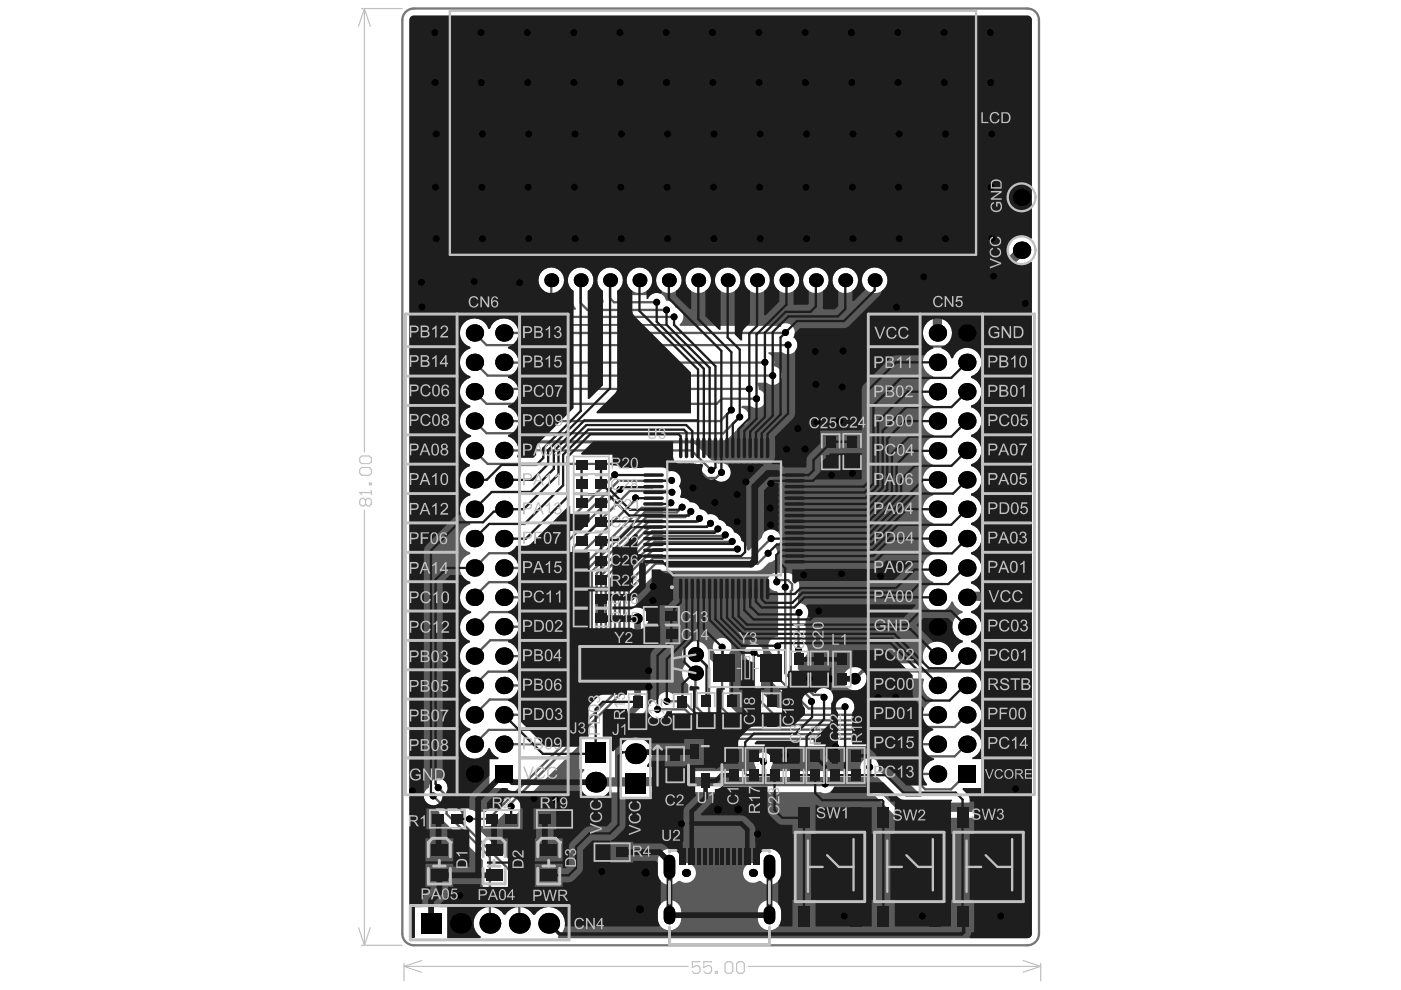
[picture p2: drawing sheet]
<svg xmlns="http://www.w3.org/2000/svg" width="297mm" height="210mm" viewBox="0 0 297 210" stroke-linecap="round" stroke-linejoin="round" font-family="sans-serif">
<path d="M85.8 2.7a2.45 2.45 0 0 1 2-.9h130a2.45 2.45 0 0 1 2.5 2.5v193.7a2.45 2.45 0 0 1-2.5 2.4h-130a2.45 2.45 0 0 1-2.5-2.4v-193.7l.1-.6z" fill="none" stroke="#787878" stroke-width=".49"/>
<g fill="#5a5a5a">
<path d="M201 66.3h9.7v57.9h-3.9l-.9-.5v-.3a3.1 3.1 0 0 0 2.2-3 3.1 3.1 0 0 0-2.2-2.9v-.4a3.1 3.1 0 0 0 2.2-2.9 3.1 3.1 0 0 0-2.2-3v-.3a3.1 3.1 0 0 0 2.2-2.9 3.1 3.1 0 0 0-2.2-3v-.3a3.1 3.1 0 0 0 2.2-3 3.1 3.1 0 0 0-2.2-2.9v-.3a3.1 3.1 0 0 0 2.2-3 3.1 3.1 0 0 0-2.2-2.9v-.4a3.1 3.1 0 0 0 2.2-2.9 3.1 3.1 0 0 0-2.2-3v-.3a3.1 3.1 0 0 0 2.2-2.9 3.1 3.1 0 0 0-2.2-3v-.3a3.1 3.1 0 0 0 1.3-5.2 3.1 3.1 0 0 0-5.2 1.3h-.3a3 3 0 0 0-2.1-2v-.3a3.1 3.1 0 0 0 1.4-5.1z"/>
<path d="M87.1 3.6l.6-.3h130.1a.92 .92 0 0 1 1 1v46.2l-.3 .2a3.1 3.1 0 0 0-3.2-.4 3.1 3.1 0 0 0-1.8 2.7l-2.2 2.2-.6 1v5.7h-10.8a4.3 4.3 0 0 0-3.4 3.3v3.3l-.4 .6a3.1 3.1 0 0 0 1.8 4.5v.3l-.7 .2a3.1 3.1 0 0 0-1.5 3.1 3.1 3.1 0 0 0 2.2 2.6v.3l-.7 .3a3.1 3.1 0 0 0-1.5 3 3.1 3.1 0 0 0 2.2 2.6v.3l-.7 .3a3.1 3.1 0 0 0-1.5 3.1 3.1 3.1 0 0 0 2.3 2.6v.3a3.1 3.1 0 0 0-2.3 2.9 3.1 3.1 0 0 0 2.1 3v.3l-.6 .3a3.1 3.1 0 0 0-1.5 3 3.1 3.1 0 0 0 2.2 2.6v.3l-.7 .3a3.1 3.1 0 0 0-1.5 3 3.1 3.1 0 0 0 2.2 2.6v.3l-.7 .3a3.1 3.1 0 0 0-1.5 3.1 3.1 3.1 0 0 0 2.2 2.5v.4l-.7 .2a3.1 3.1 0 0 0-1.5 3.1 3.1 3.1 0 0 0 2.2 2.6v.3l-.7 .3a3.1 3.1 0 0 0-.4 5.1 3.1 3.1 0 0 0 4.9-1.6h.3a3 3 0 0 0 2.1 2.1v.3l-.7 .3a3.1 3.1 0 0 0-1.5 3 3.1 3.1 0 0 0 2.2 2.6v.4l-.7 .2a3 3 0 0 0-1.4 1.8h-.3a3.1 3.1 0 0 0-4-2 3.1 3.1 0 0 0-1.7 4.2l-.2 .2h-12.9a1.89 1.89 0 0 0-1.5 .9 2.48 2.48 0 0 0-2.6 2.4 2.48 2.48 0 0 0 2.5 2.5 2.48 2.48 0 0 0 2.5-2.5h12l.1 .2a3 3 0 0 0 2 4.2v.3l-1.3 .8-.5 .7h-14.8l-.2-.3v-.5a1.97 1.97 0 0 0-1.6-1.4 1.97 1.97 0 0 0-1.9 .8h-.8l-.2-.3a2.06 2.06 0 0 0-2.4-2.6h-1.1l-3.9-3.9v-2l.1-.1a1.97 1.97 0 0 0 1.8-1.1 1.97 1.97 0 0 0-.3-2.1v-5.3a1.98 1.98 0 0 0 .4-2.2 1.98 1.98 0 0 0-1.8-1.2l-.2-.2v-1.8a2.97 2.97 0 0 0-2.1-4.4h-1.9a1.98 1.98 0 0 0-2.5 1.6 1.98 1.98 0 0 0 2 2.2l.3 .4-.1 9.3a1.97 1.97 0 0 0-1.9 1.3 1.97 1.97 0 0 0 .6 2.2l.1 6 5.2 5.3-.1 .3h-4l-3.5-3.4v-7a1.97 1.97 0 0 0-.1-2.8 1.97 1.97 0 0 0-2.7 0 1.97 1.97 0 0 0-.2 2.8v7.6l.2 .5 2.9 3.1-.1 .3h-5l-1.7-1.7v-11a1.97 1.97 0 0 0-.1-2.7 1.97 1.97 0 0 0-2.8 0 1.97 1.97 0 0 0-.1 2.7v1.9l-.3 .1-1.1-1.1 .1-.6a2.84 2.84 0 0 0-3.9-2.7 2.84 2.84 0 0 0-1 4.7 2.82 2.82 0 0 0 .6 4.3v2.2l-.3 .1-.8-.2h-2.3l-.2-.2a1.96 1.96 0 0 0-3 1.4 1.97 1.97 0 0 0-1.8 2.7 1.97 1.97 0 0 0 3.1 .8h3.9l5.8 5.8 .5 .3 .6 .2h33.3l10.6 10.4-.1 .3h-3.3l-4.7-4.7-1-.6v-.4a1.98 1.98 0 0 0-1.9-2.5 1.98 1.98 0 0 0-1.9 2.5l-.2 .3h-18.8l.1-1a1.97 1.97 0 0 0-1.8-3 1.97 1.97 0 0 0-1.5 3.1v.9h-22.1v-.9h-1v-.3a3.4 3.4 0 0 0 .4-4.5 3.4 3.4 0 0 0-4.3-1.1l-.2-.2v-2l3.5-3.5 .5-.8 .1-17.9a2.34 2.34 0 0 0-2.1-3.5l-.3-.2v-2.8l4.8-4.8h21l.6-.1 1.8-1.6 .4-.1a1.96 1.96 0 0 0 1-3.1l.5-.5a1.97 1.97 0 0 0-.5-3.2 1.97 1.97 0 0 0-2.9 1.6l-2.7 2.7h-.2l-.3-.3a1.94 1.94 0 0 0-1.1-1.8 1.92 1.92 0 0 0-1.5-1.7 1.92 1.92 0 0 0-1.7-1.4 1.87 1.87 0 0 0-1.5-1.3 1.93 1.93 0 0 0-2.4-1.1 1.96 1.96 0 0 0-1.7-1.2 1.94 1.94 0 0 0-2.1-1.4 2.37 2.37 0 0 0-2-1l-.1-.2 .2-.4a1.92 1.92 0 0 0-.5-1.8 2.1 2.1 0 0 0-.5-3l.1-.2h2.8l3 2.8a3.8 3.8 0 0 0 3.8-.6 1.99 1.99 0 0 0 1.8-2.4 1.99 1.99 0 0 0-2.7-1.4l-.4-.3-.8-.3-3.3-3.3-.5-.3-.6-.1h-37.1l-.2-.4 .1-.2h44l.6-.2 .4-.3 2.6-2.5a2.02 2.02 0 0 0 1.8-2 2.02 2.02 0 0 0-1.7-2l.2-.4h1.8a1.97 1.97 0 0 0 3.1-.6 1.97 1.97 0 0 0-1.4-2.8v-.7l-.3-.5 .2-.3h1.9a1.97 1.97 0 0 0 3-.6 1.97 1.97 0 0 0-1.4-2.8l-.1-.4a1.95 1.95 0 0 0-1.2-2.3v-.3h3a1.96 1.96 0 0 0 2.8-.4 1.96 1.96 0 0 0-.5-2.8 1.98 1.98 0 0 0-.4-2.6 1.98 1.98 0 0 0-2.7 .2h-20.9l-.1-.3a1.99 1.99 0 0 0 .7-2.1 1.99 1.99 0 0 0-1.6-1.5 1.95 1.95 0 0 0-2-1.4 1.95 1.95 0 0 0-3.2-1.2h-7.2v-.9a2.71 2.71 0 0 0 .6-4.1 2.71 2.71 0 0 0-4.1 0 2.71 2.71 0 0 0 .5 4.1v1.6l.2 .6-.1 .3h-2.7l-.6-.6v-1.9l.4-.4a2.72 2.72 0 0 0-.1-3.9 2.72 2.72 0 0 0-3.9 .4 2.72 2.72 0 0 0 .6 3.9v2.6l.1 .5 .4 .6-.1 .3h-2.4l-1.2-1.2v-2.8a2.71 2.71 0 0 0 .5-4.1 2.71 2.71 0 0 0-4.1 0 2.71 2.71 0 0 0 .6 4.1l.1 4 2.4 2.6 .5 .3 .6 .1 22.5 .1-.1 .3h-31.9a3.1 3.1 0 0 0-3-1.6 3.1 3.1 0 0 0-2.6 2.2h-.4l-.2-.6a3.1 3.1 0 0 0-5.1-.4 3.1 3.1 0 0 0 1.5 4.9v.3l-.7 .2a3.1 3.1 0 0 0-1.5 3.1 3.1 3.1 0 0 0 2.2 2.6v.3l-.7 .3a3.1 3.1 0 0 0-1.5 3 3.1 3.1 0 0 0 2.2 2.6v.3l-.7 .3a3.1 3.1 0 0 0-1.5 3.1 3.1 3.1 0 0 0 2.4 2.6l-.1 .3a3.1 3.1 0 0 0-2.3 2.9 3.1 3.1 0 0 0 2.1 3v.3l-.6 .3a3.1 3.1 0 0 0-1.5 3 3.1 3.1 0 0 0 2.2 2.6v.3l-.7 .3a3.1 3.1 0 0 0-1.5 3 3.1 3.1 0 0 0 2.2 2.6v.3l-.7 .3a3.1 3.1 0 0 0-1.5 3.1 3.1 3.1 0 0 0 2.2 2.5v.4l-.7 .2a3.1 3.1 0 0 0-1.5 3.1 3.1 3.1 0 0 0 2.2 2.6v.3l-.7 .3a3.1 3.1 0 0 0-1.5 3.1 3.1 3.1 0 0 0 2.4 2.5l-.1 .4a3.1 3.1 0 0 0-2.3 2.8 3.1 3.1 0 0 0 2.1 3.1v.3l-.6 .2a3.1 3.1 0 0 0-1.5 3.1 3.1 3.1 0 0 0 2.2 2.6v.3l-.7 .3a3.1 3.1 0 0 0-1.5 3 3.1 3.1 0 0 0 2.2 2.6v.3l-.7 .3a3.1 3.1 0 0 0-1.5 3 3.1 3.1 0 0 0 2.2 2.6v.3l-.7 .3a3.1 3.1 0 0 0-.3 5.1 3.1 3.1 0 0 0 4.8-1.5h.4a2.92 2.92 0 0 0 1.8 1.9l-.1 .4h-1.8v6.1h3.9l.1 .3-4.8 4.7h-2.2l-.8-.4h-.5l-.4-.6-4.2-4.3a2.02 2.02 0 0 0-2.1-1.8 2.02 2.02 0 0 0-2 2 1.97 1.97 0 0 0-.9 2.2 1.97 1.97 0 0 0 1.8 1.5l1.5 1.5 .1 .9 .3 .5 8.8 8.8v10.3a3.4 3.4 0 0 0-.5 5.9l-.1 .3h-7v-6.6h-6.8v6.4l-.5 .2a.9 .9 0 0 1-.7-.9v-193.7zM182.7 59.4a2.75 2.75 0 0 0 5.5 0 2.75 2.75 0 0 0-5.5 0zM176.5 59.4a2.72 2.72 0 0 0 5.4 0 2.72 2.72 0 0 0-5.4 0zM170.3 59.4a2.72 2.72 0 0 0 5.4 0 2.72 2.72 0 0 0-5.4 0zM164 59.4a2.75 2.75 0 0 0 5.5 0 2.75 2.75 0 0 0-5.5 0zM157.8 59.4a2.72 2.72 0 0 0 5.4 0 2.72 2.72 0 0 0-5.4 0zM151.6 59.4a2.72 2.72 0 0 0 5.4 0 2.72 2.72 0 0 0-5.4 0zM145.3 59.4a2.75 2.75 0 0 0 5.5 0 2.75 2.75 0 0 0-5.5 0zM139.1 59.4a2.72 2.72 0 0 0 5.4 0 2.72 2.72 0 0 0-5.4 0zM132.9 59.4a2.72 2.72 0 0 0 5.4 0 2.72 2.72 0 0 0-5.4 0z"/>
<path d="M215.1 57.7l1.6-1.6 .7-.1 1.1-.5 .3 .1v142.4a.98 .98 0 0 1-1.3 .9h-99.1l-.1-.3a3.5 3.5 0 0 0 .4-5.4 3.5 3.5 0 0 0-5.4 .8l-.3-.1-.4-.6-1-.6-.1-6.7-.3-.5-10.1-10.1 .1-.3 3-.1 2.8-2.6a1.97 1.97 0 0 0 2.4 .3 1.97 1.97 0 0 0 .9-2.2l12.3-12.2 .2 .1v4.7h1l.1 .2a3.4 3.4 0 0 0 0 5.1 3.4 3.4 0 0 0 5.1-.4h2.3v1.5h6.9v-1.5h35.8a1.93 1.93 0 0 0 1.9 0h8.9l4.7 4.7 1 .6 15.4 .1 1.1-.3 .5-.4 7-7 .6-1zM158.1 183.6a2.09 2.09 0 0 0-.1 2.9 2.09 2.09 0 0 0 2.9 .2l.4 .1a2.47 2.47 0 0 0 2.7 .6 2.47 2.47 0 0 0 1.6-2.3v-2.7a2.5 2.5 0 0 0-2.8-2.4 2.5 2.5 0 0 0-2.1 3l-.3 .2a2.03 2.03 0 0 0-2.3 .4zM140.2 180.7l-.4 .5a8.1 8.1 0 0 0-.2 4.6 2.46 2.46 0 0 0 4.2 1l.4-.1a2.09 2.09 0 0 0 3.3-1.3 2.09 2.09 0 0 0-2.8-2.2l-.3-.2a2.52 2.52 0 0 0-1.3-2.7 2.52 2.52 0 0 0-2.9 .4zM161.4 191.6a4.3 4.3 0 0 0 0 4.9 2.48 2.48 0 0 0 2.7 .6 2.48 2.48 0 0 0 1.5-2.3 3.3 3.3 0 0 0-1.2-3.6 2.48 2.48 0 0 0-3 .4zM140.2 191.6a4.3 4.3 0 0 0 0 4.9 2.48 2.48 0 0 0 2.7 .6 2.48 2.48 0 0 0 1.5-2.3 3.3 3.3 0 0 0-1.2-3.6 2.48 2.48 0 0 0-3 .4z"/>
</g>
<path d="M94.7 171.6v.9M97.9 196.1l-.3 .3" fill="none" stroke="#5a5a5a" stroke-width=".49"/>
<circle cx="100.6" cy="139.1" r=".25" fill="#5a5a5a"/>
<path d="M100.6 126.5v.1" fill="none" stroke="#5a5a5a" stroke-width=".49"/>
<circle cx="100.6" cy="70.6" r=".25" fill="#5a5a5a"/>
<g fill="none" stroke="#5a5a5a" stroke-width=".49">
<path d="M106.8 76.8l.1 .1M129.3 63.3l.9 .8M107.4 82.5l-.6 .6M131.4 103.8h.1M134.8 105.6v.2l-.4 .5M142.2 104.1l.3 .3M142.2 106.6l-1 1.1M142.4 101.9h-.1M144.6 107.5l-1.1 1.2M146.5 108.4l-1.2 1.2M150.6 111l-.7 .7M152.2 112.2l-.4 .4h-.5"/>
<path d="M152.2 112.1v.1M122.5 126.7l-3.1 3.1M106.9 170.4h.1M106.9 170.4l-3.3 3.2"/>
</g>
<circle cx="148.3" cy="109.9" r=".25" fill="#5a5a5a"/>
<path d="M162.2 76.8l-.1 .1M149.9 101.3h1.9M153.8 113.4l-.2 .2M155.2 114.8v.1M156.3 116.4h.1M163.4 114.2h.1M164.9 137l.2 .2M167.1 123h-2l-.4 .4" fill="none" stroke="#5a5a5a" stroke-width=".49"/>
<circle cx="163.3" cy="102.3" r=".25" fill="#5a5a5a"/>
<path d="M167.1 73.1v.1M163.3 102.3l.1 .2M171.6 143.9l-.1 .1M172 148.3v.4M174.2 147.3l.5 .5" fill="none" stroke="#5a5a5a" stroke-width=".49"/>
<path d="M184.4 162.7v1.7" fill="none" stroke="#5a5a5a" stroke-width=".74"/>
<path d="M205.2 126.4l-.2 .2" fill="none" stroke="#5a5a5a" stroke-width="2"/>
<circle cx="205" cy="108" r=".25" fill="#5a5a5a"/>
<g fill="none" stroke="#5a5a5a" stroke-width=".49">
<path d="M116.9 59.4v5.7l2.1 2.1h23.9M123.1 59.4v4.9l1.5 1.4h16.7M129.3 59.4v3.9M100.6 76.8l2.8 2.8h60.4M100.6 70.6l2.6 2.6h63.9M106.8 70.6h59.7M106.9 76.9h55.2M130.2 64.1h9M198.8 70.2v.4M205 70.6l-2.9 2.9h-11.3l-10.1 10.1v16.8M100.6 83.1l2.6 2.5h48.7l1.1-1.1h7.4M100.6 95.6l2.8 2.8h43.5l3 2.9"/>
<path d="M106.8 95.5h39.8l4.2 4.2M107.4 82.5h51.5M155.1 86.9l-2.4 2.4h-45.9M156.8 88.4l-3.4 3.5h-50.2l-2.6-2.6M130.3 100.7l-16.6 16.6h-10l-3.1 3.1M131.4 103.8l-10.9 10.9v5l-3.7 3.7h-13.1l-3.1 3.1M134.4 106.3l-11.9 11.8v8.6M141.2 107.7h-5.2l-12.5 12.5v9.9l-2.7 2.8h-14M142.2 104.1h-8.7l-11.9 12v8.6l-2 1.9h-12.8M142.3 101.9h-11.2l-18.5 18.5h-5.8M143.5 108.7h-6.9l-12.1 12.1v12.6l-2.4 2.3h-18.1l-3.4 3.4M145.3 109.6h-8.3l-11.5 11.6v14.7l-3.2 3.2h-15.5"/>
<path d="M148.3 109.9l-.7 .8h-10.2l-10.9 10.9v17.3l-3.5 3.5h-19.5l-2.9 2.9M149.9 111.7h-12.1l-10.3 10.3v17.3l-6.1 6h-14.6M151.3 112.6h-13.1l-9.8 9.8v17.3l-8.6 8.6h-16l-3.2 3.3M153 100.2l-1.2 1.1M153.6 113.6h-15l-9.2 9.2v17.5l-11.2 11.3h-11.4M155.2 114.9h-16.4l-8.4 8.3v17.5l-14.1 14.1h-12.7l-3 3M156.3 116.4h-17.7l-7.2 7.2v18.7l-15.6 15.5h-9M158.1 102.2h5l.2 .1M162.9 117.3l-2.3 2.2h-21.6l-5.7 5.6v20.3l-24.9 24.9v.7M163.4 114.2l-4.1 4.1h-20.8l-6.1 6.2v20.4l-25.5 25.5M119.4 129.8h-15.6l-3.2 3.2M147.5 138.8l2.8 2.9v9.3l2.8 2.7h33.5l4.1 4.1h8.1"/>
<path d="M153.1 137.2v13l2.6 2.5h31.4l1.4 1.4h13.9l2.6-2.5M159.8 138.4v8.9l4.3 4.3h34.7M165.1 137.2v6.7l6.3 6.3h7.1l.4-.4h.3M166.5 124.5v18.2l5.5 5.6M167.1 123l.8 .9v1.2l-.2 .3v17.1l4.8 4.8h1.7M169.4 129.9l-.1 .2v7.7M191.8 133h7M139.4 150.4h5.8l6.3 6.3h33.9l10.7 10.7h5.5l3.4-3.4M141.4 148.7h3.5l7 7h33.9l8.5 8.4h4.5M147.5 142.7v7l4.9 5h33.8l5.7 5.7h10.5l2.6-2.6M91.8 168.8l2.9 2.8M92.9 167l5.2 5.2v2.3l12 12.1v9.2"/>
<path d="M94.7 172.5l9.2 9.2v14.1M99.5 173.6h4.1"/>
</g>
<path d="M216.6 53.1l-3.7 3.6v107.4l-7 7.1h-14.8l-5.4-5.5-59.4 .1M212.9 64.1h-13l-1.1 1.1v5M205.2 126.4h7.7" fill="none" stroke="#5a5a5a" stroke-width="2"/>
<path d="M135.2 131.2v18.5l-4.1 4v12.1" fill="none" stroke="#5a5a5a" stroke-width="1.4"/>
<path d="M212.9 142.2h-30l-1.6 1.7M161.9 161.5v4.2M184.4 164.4l1.3 1.3" fill="none" stroke="#5a5a5a" stroke-width=".74"/>
<g fill="#000">
<circle cx="92.2" cy="6.9" r=".74"/>
<circle cx="92.2" cy="17.5" r=".74"/>
<circle cx="102" cy="6.9" r=".74"/>
<circle cx="102.1" cy="17.5" r=".74"/>
<circle cx="111.8" cy="6.9" r=".74"/>
<circle cx="111.9" cy="17.5" r=".74"/>
<circle cx="121.6" cy="6.9" r=".74"/>
<circle cx="121.7" cy="17.5" r=".74"/>
<circle cx="131.4" cy="6.9" r=".74"/>
<circle cx="131.5" cy="17.5" r=".74"/>
<circle cx="141.3" cy="6.9" r=".74"/>
<circle cx="141.3" cy="17.5" r=".74"/>
<circle cx="151.1" cy="6.9" r=".74"/>
<circle cx="151.1" cy="17.5" r=".74"/>
<circle cx="160.9" cy="6.9" r=".74"/>
<circle cx="160.9" cy="17.5" r=".74"/>
<circle cx="170.7" cy="6.9" r=".74"/>
<circle cx="170.8" cy="17.5" r=".74"/>
<circle cx="180.5" cy="6.9" r=".74"/>
<circle cx="180.6" cy="17.5" r=".74"/>
<circle cx="190.3" cy="6.9" r=".74"/>
<circle cx="190.4" cy="17.5" r=".74"/>
<circle cx="200.2" cy="6.9" r=".74"/>
<circle cx="200.2" cy="17.5" r=".74"/>
<circle cx="210" cy="6.9" r=".74"/>
<circle cx="210" cy="17.5" r=".74"/>
<circle cx="92.4" cy="39.7" r=".74"/>
<circle cx="92.5" cy="28.4" r=".74"/>
<circle cx="102.2" cy="39.7" r=".74"/>
<circle cx="102.3" cy="28.4" r=".74"/>
<circle cx="112" cy="39.7" r=".74"/>
<circle cx="112.1" cy="28.4" r=".74"/>
<circle cx="121.8" cy="39.7" r=".74"/>
<circle cx="121.9" cy="28.4" r=".74"/>
<circle cx="131.6" cy="39.7" r=".74"/>
<circle cx="131.7" cy="28.4" r=".74"/>
<circle cx="141.4" cy="39.7" r=".74"/>
<circle cx="141.6" cy="28.4" r=".74"/>
<circle cx="151.3" cy="39.7" r=".74"/>
<circle cx="151.4" cy="28.4" r=".74"/>
<circle cx="161.1" cy="39.7" r=".74"/>
<circle cx="161.2" cy="28.4" r=".74"/>
<circle cx="170.9" cy="39.7" r=".74"/>
<circle cx="171" cy="28.4" r=".74"/>
<circle cx="180.7" cy="39.7" r=".74"/>
<circle cx="180.8" cy="28.4" r=".74"/>
<circle cx="190.5" cy="39.7" r=".74"/>
<circle cx="190.6" cy="28.4" r=".74"/>
<circle cx="200.3" cy="39.7" r=".74"/>
<circle cx="200.5" cy="28.4" r=".74"/>
<circle cx="210.2" cy="39.7" r=".74"/>
<circle cx="210.3" cy="28.4" r=".74"/>
<circle cx="89.4" cy="59.9" r=".74"/>
<circle cx="92.5" cy="50.6" r=".74"/>
<circle cx="100.5" cy="59.7" r=".74"/>
<circle cx="102.3" cy="50.6" r=".74"/>
<circle cx="110.1" cy="59.9" r=".74"/>
<circle cx="112.1" cy="50.6" r=".74"/>
<circle cx="116.9" cy="59.4" r="1.47"/>
<circle cx="121.9" cy="50.6" r=".74"/>
<circle cx="123.1" cy="59.4" r="1.47"/>
<circle cx="129.3" cy="59.4" r="1.47"/>
<circle cx="131.7" cy="50.6" r=".74"/>
<circle cx="135.6" cy="59.4" r="1.47"/>
<circle cx="141.6" cy="50.6" r=".74"/>
<circle cx="141.8" cy="59.4" r="1.47"/>
<circle cx="148" cy="59.4" r="1.47"/>
<circle cx="151.4" cy="50.6" r=".74"/>
<circle cx="154.3" cy="59.4" r="1.47"/>
<circle cx="160.5" cy="59.4" r="1.47"/>
<circle cx="161.2" cy="50.6" r=".74"/>
<circle cx="166.7" cy="59.4" r="1.47"/>
<circle cx="171" cy="50.6" r=".74"/>
<circle cx="173" cy="59.4" r="1.47"/>
<circle cx="179.2" cy="59.4" r="1.47"/>
<circle cx="180.8" cy="50.6" r=".74"/>
<circle cx="185.4" cy="59.4" r="1.47"/>
<circle cx="190.6" cy="50.6" r=".74"/>
<circle cx="195.9" cy="58.7" r=".74"/>
<circle cx="200.5" cy="50.6" r=".74"/>
<circle cx="210.3" cy="50.6" r=".74"/>
<circle cx="210.6" cy="58.6" r=".74"/>
<circle cx="216.6" cy="41.8" r="1.84"/>
<circle cx="216.6" cy="53.1" r="1.84"/>
<circle cx="89.5" cy="65.1" r=".74"/>
<circle cx="100.6" cy="76.8" r="1.84"/>
<circle cx="100.6" cy="70.6" r="1.84"/>
<circle cx="106.8" cy="76.8" r="1.84"/>
<circle cx="106.8" cy="70.6" r="1.84"/>
<circle cx="139.2" cy="64.1" r=".74"/>
<circle cx="141.3" cy="65.7" r=".74"/>
<circle cx="142.9" cy="67.2" r=".74"/>
<circle cx="162.2" cy="76.8" r=".74"/>
<circle cx="163.8" cy="79.6" r=".74"/>
<circle cx="166.5" cy="70.5" r=".74"/>
<circle cx="167.1" cy="73.1" r=".74"/>
<circle cx="172.9" cy="74.5" r=".74"/>
<circle cx="178.7" cy="74.4" r=".74"/>
<circle cx="190.1" cy="65.1" r=".74"/>
<circle cx="198.8" cy="76.8" r="1.84"/>
<circle cx="198.8" cy="70.6" r="1.84"/>
<circle cx="205" cy="70.6" r="1.84"/>
<circle cx="205" cy="76.8" r="1.84"/>
<circle cx="217.4" cy="64.3" r=".74"/>
<circle cx="100.6" cy="83.1" r="1.84"/>
<circle cx="100.6" cy="89.3" r="1.84"/>
<circle cx="100.6" cy="95.6" r="1.84"/>
<circle cx="106.8" cy="89.3" r="1.84"/>
<circle cx="106.8" cy="83.1" r="1.84"/>
<circle cx="106.8" cy="95.5" r="1.84"/>
<circle cx="150.8" cy="99.7" r=".74"/>
<circle cx="155.1" cy="86.9" r=".74"/>
<circle cx="156.8" cy="88.4" r=".74"/>
<circle cx="158.9" cy="82.5" r=".74"/>
<circle cx="159.2" cy="99.4" r=".74"/>
<circle cx="160.4" cy="84.5" r=".74"/>
<circle cx="166.8" cy="95.2" r=".74"/>
<circle cx="169.2" cy="90.9" r=".74"/>
<circle cx="170.7" cy="95.2" r=".74"/>
<circle cx="173" cy="81.5" r=".74"/>
<circle cx="173.2" cy="89.4" r=".74"/>
<circle cx="178" cy="89.3" r=".74"/>
<circle cx="178.6" cy="82.1" r=".74"/>
<circle cx="198.8" cy="83.1" r="1.84"/>
<circle cx="198.8" cy="89.3" r="1.84"/>
<circle cx="198.8" cy="95.6" r="1.84"/>
<circle cx="205" cy="95.5" r="1.84"/>
<circle cx="205" cy="83.1" r="1.84"/>
<circle cx="205" cy="89.3" r="1.84"/>
<circle cx="100.6" cy="114.2" r="1.84"/>
<circle cx="100.6" cy="108" r="1.84"/>
<circle cx="100.6" cy="101.7" r="1.84"/>
<circle cx="106.8" cy="114.2" r="1.84"/>
<circle cx="106.8" cy="101.7" r="1.84"/>
<circle cx="106.8" cy="108" r="1.84"/>
<circle cx="130.3" cy="100.7" r=".74"/>
<circle cx="131.4" cy="103.8" r=".74"/>
<circle cx="134.8" cy="105.6" r=".74"/>
<circle cx="142.2" cy="106.6" r=".74"/>
<circle cx="142.4" cy="101.9" r=".74"/>
<circle cx="142.5" cy="104.4" r=".74"/>
<circle cx="144.6" cy="107.5" r=".74"/>
<circle cx="146.5" cy="108.4" r=".74"/>
<circle cx="146.9" cy="103.4" r=".74"/>
<circle cx="148.3" cy="109.9" r=".74"/>
<circle cx="150.6" cy="111" r=".74"/>
<circle cx="151.6" cy="106.6" r=".74"/>
<circle cx="152.2" cy="112.1" r=".74"/>
<circle cx="153" cy="100.2" r=".74"/>
<circle cx="153.8" cy="113.4" r=".74"/>
<circle cx="155.2" cy="114.8" r=".74"/>
<circle cx="156.3" cy="104.9" r=".74"/>
<circle cx="156.3" cy="110.6" r=".74"/>
<circle cx="156.3" cy="116.4" r=".74"/>
<circle cx="158.1" cy="102.2" r=".74"/>
<circle cx="162.9" cy="117.3" r=".74"/>
<circle cx="163.3" cy="107.7" r=".74"/>
<circle cx="163.4" cy="111.3" r=".74"/>
<circle cx="163.4" cy="102.5" r=".74"/>
<circle cx="163.5" cy="114.2" r=".74"/>
<circle cx="176.3" cy="100.7" r=".74"/>
<circle cx="180.7" cy="100.4" r=".74"/>
<circle cx="198.8" cy="108" r="1.84"/>
<circle cx="198.8" cy="114.2" r="1.84"/>
<circle cx="198.8" cy="101.7" r="1.84"/>
<circle cx="205" cy="108" r="1.84"/>
<circle cx="205" cy="114.2" r="1.84"/>
<circle cx="205" cy="101.7" r="1.84"/>
<circle cx="100.6" cy="120.4" r="1.84"/>
<circle cx="100.6" cy="126.6" r="1.84"/>
<circle cx="100.6" cy="139.1" r="1.84"/>
<circle cx="100.6" cy="133" r="1.84"/>
<circle cx="106.8" cy="120.4" r="1.84"/>
<circle cx="106.8" cy="132.9" r="1.84"/>
<circle cx="106.8" cy="139.1" r="1.84"/>
<circle cx="106.8" cy="126.6" r="1.84"/>
<circle cx="135.2" cy="131.2" r="1.1"/>
<circle cx="138.4" cy="127.4" r=".74"/>
<circle cx="138.5" cy="124.3" r=".74"/>
<circle cx="147.5" cy="138.8" r="1.59"/>
<circle cx="153.1" cy="137.2" r=".74"/>
<circle cx="159.8" cy="138.4" r=".74"/>
<circle cx="164.7" cy="123.4" r=".74"/>
<circle cx="164.9" cy="137" r=".74"/>
<circle cx="166.5" cy="124.5" r=".74"/>
<circle cx="169.3" cy="137.8" r=".74"/>
<circle cx="169.4" cy="129.9" r=".74"/>
<circle cx="170.4" cy="121.9" r=".74"/>
<circle cx="173.6" cy="129.6" r=".74"/>
<circle cx="178.4" cy="121.7" r=".74"/>
<circle cx="186.7" cy="122.1" r=".74"/>
<circle cx="198.8" cy="126.6" r="1.84"/>
<circle cx="198.8" cy="139.1" r="1.84"/>
<circle cx="198.8" cy="120.4" r="1.84"/>
<circle cx="198.8" cy="133" r="1.84"/>
<circle cx="205" cy="132.9" r="1.84"/>
<circle cx="205" cy="126.6" r="1.84"/>
<circle cx="205" cy="139.1" r="1.84"/>
<circle cx="205" cy="120.4" r="1.84"/>
<circle cx="100.6" cy="157.8" r="1.84"/>
<circle cx="100.6" cy="151.6" r="1.84"/>
<circle cx="100.6" cy="145.3" r="1.84"/>
<circle cx="106.8" cy="145.3" r="1.84"/>
<circle cx="106.8" cy="151.6" r="1.84"/>
<circle cx="106.8" cy="157.8" r="1.84"/>
<circle cx="134.8" cy="159.8" r="2.21"/>
<circle cx="137.5" cy="142.2" r=".74"/>
<circle cx="137.6" cy="145.6" r=".74"/>
<circle cx="139.4" cy="150.4" r=".74"/>
<circle cx="141.4" cy="148.7" r=".74"/>
<circle cx="147.5" cy="142.7" r="1.59"/>
<circle cx="171.6" cy="143.9" r=".74"/>
<circle cx="172" cy="148.7" r=".74"/>
<circle cx="174.7" cy="147.8" r=".74"/>
<circle cx="176" cy="144" r=".74"/>
<circle cx="177.1" cy="158.3" r=".74"/>
<circle cx="179.2" cy="149.8" r=".74"/>
<circle cx="181.3" cy="143.9" r="1.23"/>
<circle cx="186.2" cy="147.9" r=".74"/>
<circle cx="189.9" cy="147.8" r=".74"/>
<circle cx="198.8" cy="157.8" r="1.84"/>
<circle cx="198.8" cy="145.3" r="1.84"/>
<circle cx="198.8" cy="151.6" r="1.84"/>
<circle cx="205" cy="157.8" r="1.84"/>
<circle cx="205" cy="151.6" r="1.84"/>
<circle cx="205" cy="145.3" r="1.84"/>
<circle cx="87.4" cy="167.7" r=".74"/>
<circle cx="91.8" cy="168.8" r=".74"/>
<circle cx="92.9" cy="167" r=".74"/>
<circle cx="99.5" cy="173.6" r=".74"/>
<circle cx="100.6" cy="164.1" r="1.84"/>
<circle cx="108.4" cy="171" r=".74"/>
<circle cx="113.2" cy="169.3" r=".74"/>
<circle cx="117.8" cy="169.5" r=".74"/>
<circle cx="126.3" cy="165.8" r="2.21"/>
<circle cx="144.4" cy="174.7" r=".74"/>
<circle cx="152.2" cy="171.7" r=".86"/>
<circle cx="156.5" cy="171.6" r=".86"/>
<circle cx="160.6" cy="176.8" r=".74"/>
<circle cx="161.9" cy="161.5" r=".74"/>
<circle cx="166.5" cy="160.1" r=".74"/>
<circle cx="174.9" cy="166.2" r=".74"/>
<circle cx="184.4" cy="162.7" r=".74"/>
<circle cx="198.8" cy="164.1" r="1.84"/>
<circle cx="215.3" cy="167.3" r=".74"/>
<circle cx="97.5" cy="189.9" r=".74"/>
<circle cx="97.6" cy="195.8" r="2.21"/>
<circle cx="103.9" cy="195.8" r="2.21"/>
<circle cx="110.1" cy="195.8" r="2.21"/>
<circle cx="116.3" cy="195.8" r="2.21"/>
<circle cx="127.6" cy="184.8" r=".74"/>
<circle cx="135.7" cy="192.8" r=".86"/>
<circle cx="136.9" cy="185" r=".86"/>
<circle cx="145.5" cy="185.1" r=".86"/>
<circle cx="159.6" cy="185.1" r=".86"/>
<circle cx="179" cy="194.2" r=".74"/>
<circle cx="195.6" cy="194.2" r=".74"/>
<circle cx="212.2" cy="194.2" r=".74"/>
</g>
<g fill="#000">
<path d="M124.1 157.4h4.4v4.4h-4.4z" fill-rule="evenodd"/>
<path d="M105 162.2h3.7v3.7h-3.7z" fill-rule="evenodd"/>
<path d="M132.5 163.8h4.5v4.4h-4.5z" fill-rule="evenodd"/>
<path d="M203.1 162.2h3.7v3.7h-3.7z" fill-rule="evenodd"/>
<path d="M89.2 193.6h4.4v4.4h-4.4z" fill-rule="evenodd"/>
</g>
<path d="M141.9 182.4v2.7M141.9 193.3v1.5M163.1 182.4v2.7M163.1 193.3v1.5" fill="none" stroke="#000" stroke-width="2.5"/>
<g fill="#1e1e1e">
<path d="M160 157.5l.5-.5 8.7-.1 .3 .2v4.8h-5.5l-.2-.2a1.92 1.92 0 0 0-1.7-2.1v-1.8h-2z"/>
<path d="M174 98.2l2-2.1h6.7v5.4l-.2 .2h-9.5l-.1-.3a2.79 2.79 0 0 0 1.1-3.2z"/>
<path d="M194.3 132.5l1.5-1.5h5.2l1 1a3.1 3.1 0 0 0 2.1 3.8v.4a3 3 0 0 0-2.1 2h-.3a3.1 3.1 0 0 0-3.8-2.1z"/>
<path d="M162 104l1.6-1.7h1.3l.3 .3-.2 1.8 .2 .6-.2 .6 .2 .6-.2 .7 .2 .6-.2 .6 .2 .6-.2 .6 .2 .6-.2 .6 .2 .6-.2 .7 .2 .6-.1 .3h-.3a1.91 1.91 0 0 0-2.5 0l-.3-.2z"/>
<path d="M172.9 170.8l.3-.2 .6 .4 .5 .1h10.5v5.7h1v14h-1v5.6h-11.9v-5.6h-.9v-14h.9z"/>
<path d="M129.8 116l1.9-.1 2.8-2.6h.6l.1 1.5-.1 .6 .1 .6a1.86 1.86 0 0 0 .3 1.9l-.1 .3a1.88 1.88 0 0 0-1.1 1.8v3.4l-1.3 1.3h-3.2z"/>
<path d="M170.8 128.5l.4-.4h22.8l.1 .3-2.5 2.5h-20.2l-.2-.3a1.9 1.9 0 0 0-.4-2.1z"/>
<path d="M168 120.7l17.5-.1 .6-.1 .5-.3 1.3-1.4h7.6l.2 .3v.2l-2.4 .1-3.9 3.8h-19.7l-.5 .1-.6 .4h-.3l-.3-.5z"/>
<path d="M151.6 167.3a1.84 1.84 0 0 0 1.5-.6l9.6 .1v5a4.4 4.4 0 0 0 5.3 3.1v1.9h1v14h-1v5.6h-2.7l-.1-.3a4.6 4.6 0 0 0-.2-4.4v-5l.3-.3a8.1 8.1 0 0 0 .2-4.6 2.47 2.47 0 0 0-2.6-1.8 2.47 2.47 0 0 0-2.2 2.3h-.3v-3.8h-.2v-2.6a3.2 3.2 0 0 0-1.8-2.5l-.4-.3-.9-.2h-8.4l-.1-.3 2.2-2.3a2.25 2.25 0 0 0 .5-2h.3z"/>
<path d="M180.7 137.9h7.5l5.3 5.2v4.2a4 4 0 0 0 2.3 2.6l.2 .4a3 3 0 0 0 1.9 4.2v.3a3.1 3.1 0 0 0-2.2 3.1 3.1 3.1 0 0 0 2.3 2.9v.3a3.1 3.1 0 0 0-1.4 5.1l-.1 .4h-4.3l-3.3-3.3-.5-.3-.5-.1h-1.4l-.2-.8a2.11 2.11 0 0 1-.4-1.6 3 3 0 0 0-2.2-1.9v-.8h-3v-6.7a1.97 1.97 0 0 0-.2-2.7 1.97 1.97 0 0 0-2.7 0 1.97 1.97 0 0 0-.1 2.7v10.8h-1.3l-1.3-1.5v-2.6h-2.6v-1l3.6-3.7 .1-4a1.91 1.91 0 0 0 .1-2.4l.1-.4h4.3a2.48 2.48 0 0 0 3-2.3 2.48 2.48 0 0 0-2.7-2.5l-.3-.2z"/>
<path d="M176.8 166.8h6.9v-.9h3.5l3.8 3.5 .6 .2h10.2l-.2 .4v6.8h1v14h-1v5.6h-11.9v-5.6h-.9v-14h.9v-6.8h-.9a2 2 0 0 0-1.8-1.9h-10.8l-.2-.3 .7-.6z"/>
<path d="M127.8 151l.6-.7h4.6v.9l4.7 .1a1.96 1.96 0 0 0 2.1 1 1.96 1.96 0 0 0 1.6-1.6l.8-.2 .3 .2v.5h4.4v-4.8h-.7v-.7l.3-.3 1 .2 .5-.1 .3 .2v.5h-.9v4.8h4.5l.1-5.1h1.7v.3h-.7v4.9h4.4v-4.9h-.7v-.3h.3v-5.8l.3-.2a2.29 2.29 0 0 1 2 .4l.7 .2v5.4h2.1v.3h-.7v4.9h4.4v-4.9h-.7v-.3h2v-3.5l.2-.2h8.6v-.7h.4v4.7l-.3 .1a1.94 1.94 0 0 0-3.1 .7 1.97 1.97 0 0 0-2.5 .6 1.97 1.97 0 0 0 .3 2.6v1.2l-2.6 2.6h-8.3l-.5 .2-.5 .3-2.2 2.3-.1 5.1h-3.1v.7a1.88 1.88 0 0 0-1.5 .4l-.3-.2h-4.2v5.5l.2 .3-2.2 2.2-.4 .8-.1 6.9h-.2v3.8h-.3a2.43 2.43 0 0 0-2.6-2.3 2.46 2.46 0 0 0-2-1.2h-5.5v-.3h-4.7l-.1-.4 .9-.3 2.1-2.4 .1-5.9h5.6v-6.9h-1l-.1-.3 .7-1h3.1v1.2h4.5v-.3h3.8v-5.5h-4.1v.9h-7.7a3.4 3.4 0 0 0-5.6 .4 3.1 3.1 0 0 0-1.8 1.3l-.3-.1v-3h-1.9z"/>
<path d="M123.2 96.1l2.6-2.5h16.9v3.2a1.59 1.59 0 0 0 2.2 1.5l.7 .1 .6-.1 .6 .1 1.8-.1 .4 .1 .1 .3a2.02 2.02 0 0 0 .2 2.3 2.02 2.02 0 0 0 2.3 .6 1.97 1.97 0 0 0 2.7 0 1.97 1.97 0 0 0 .1-2.7v-.5l.4-.1 .6 .1 .6-.1 .6 .1 .6-.1 1.8 .1 .7-.1 .6 .1 .6-.1 .9 .1 .1 .3-3.3 3.1-.5 .9v12.2l-.3 .1-.6-.4a1.92 1.92 0 0 0-1.5-1.7 1.92 1.92 0 0 0-1.7-1.4 1.87 1.87 0 0 0-1.5-1.3 1.93 1.93 0 0 0-2.4-1.1 1.96 1.96 0 0 0-1.7-1.2 1.94 1.94 0 0 0-2.1-1.4 2.37 2.37 0 0 0-2-1l-.1-.2a1.92 1.92 0 0 0-.3-2.2 2.01 2.01 0 0 0 .1-2.4 2.01 2.01 0 0 0-2.2-.8 1.61 1.61 0 0 0-1.4-.8l-8.7 .1a1.86 1.86 0 0 0-1.6-.5l-.3-.2v-2.1h-6.5z"/>
<path d="M107.7 117.1a3 3 0 0 0 1.8-1.4h2l.6-.1 .5-.3 8-8.1 .3 .2v1.5h4.1v1.7l-1.9 2h-2.2v4.4h4.1v16.2l8.9-.1a2.34 2.34 0 0 0 3.6-1.9 2.34 2.34 0 0 0-3.6-2h-4.1v-.6h4l1-.3 3.1-3.1 .3-1v-3.5l1.9 .1a1.87 1.87 0 0 0 1.5 .8h1.5l.1 .3-.3 .3-.2 .8 .1 4.1-1.1 1.2h-1.8l.1 8-1.6 1.6-.4 .5-.1 .6v10.1l-.2 .3-.3-.2v-2.8h-4.4v.9h-5.2a4.3 4.3 0 0 0-3 3v5.9h-2v2.1h-7.1l-5.9-5.9a3.1 3.1 0 0 0-2.1-3.8v-.3a3.1 3.1 0 0 0 2.2-3 3.1 3.1 0 0 0-2.2-2.9v-.3a3.1 3.1 0 0 0 2.2-3 3.1 3.1 0 0 0-2.2-2.9v-.4a3.1 3.1 0 0 0 2.2-2.9 3.1 3.1 0 0 0-2.2-3v-.3a3.1 3.1 0 0 0 2.2-3 3.1 3.1 0 0 0-2.2-2.9v-.3a3.1 3.1 0 0 0 2.2-3 3.1 3.1 0 0 0-2.2-2.9z"/>
<path d="M103.2 170.2l3.2-3.1h.9a1.88 1.88 0 0 0 1.4 .6h14.7a3.4 3.4 0 0 0 5.9-.2h.3v6.7l-.9 1-4.3 .1-3.3 3.2-.4 .5-.1 .6v3.8l-.6 .7h-.7v-1h-5.9v4.9h5.9v-.9h1.3a4.3 4.3 0 0 0 3-3v-3.9l2-2h3.7l.1 4.7h4.9v-.4h4.8l.4 .4 .1 2.9 .5 .9v5a4.5 4.5 0 0 0-.2 4.4l-.1 .3h-19.9l-.2-.2a3.5 3.5 0 0 0-2.3-3.7 3.5 3.5 0 0 0-4.1 1.5h-.2a3.6 3.6 0 0 0-6 0h-.2a3.5 3.5 0 0 0-5.4-.8 3.5 3.5 0 0 0 .4 5.4l-.1 .3h-7v-6.6h-1.5v-.6a3.4 3.4 0 0 0 1.7-3.7h1.1v-.6h5.7v.6h5.9v-4.9h-4.5v-.5h4.5v-4.9h-1.1v-1.8h4.2v-4.5h-.3l-.2-.2a1.97 1.97 0 0 0-1.9-2.2 1.97 1.97 0 0 0-2 2.2l-.2 .2h-3zM113.1 171.4v4.5h.6v1.8h-.3v4.9h5.9v-4.9h-1.9v-1.8h.5v-4.5z"/>
<path d="M87.1 3.6l.6-.3h130.1a.92 .92 0 0 1 1 1v46.2l-.3 .2a3.1 3.1 0 0 0-4.2 .3 3.1 3.1 0 0 0 0 4.1 3.1 3.1 0 0 0 4.2 .4l.3 .1v142.4a.98 .98 0 0 1-1.3 .9h-11.8l-.1-.3 .3-.9h.6v-6.9h-.9v-14h.9v-6.8h-.9l-.1-1-1.5-1.6 .2-.3h3.9v-6.1h-1.9l-.1-.4 .4-.1a3.1 3.1 0 0 0 1.6-3.1 3.1 3.1 0 0 0-2.2-2.6v-.3a3.1 3.1 0 0 0 2.2-2.9 3.1 3.1 0 0 0-2.2-3v-.3a3.1 3.1 0 0 0 2.2-3 3.1 3.1 0 0 0-2.2-2.9v-.3a3.1 3.1 0 0 0 2.2-3 3.1 3.1 0 0 0-2.2-2.9v-.4a3.1 3.1 0 0 0 2.2-2.9 3.1 3.1 0 0 0-2.2-3v-.3a3.1 3.1 0 0 0 2.2-3 3.1 3.1 0 0 0-2.2-2.9v-.3a3.1 3.1 0 0 0 2.2-3 3.1 3.1 0 0 0-2.2-2.9v-.4a3.1 3.1 0 0 0 2.2-2.9 3.1 3.1 0 0 0-2.2-3v-.3a3.1 3.1 0 0 0 2.2-2.9 3.1 3.1 0 0 0-2.2-3v-.3a3.1 3.1 0 0 0 2.2-3 3.1 3.1 0 0 0-2.2-2.9v-.3a3.1 3.1 0 0 0 2.2-3 3.1 3.1 0 0 0-2.2-2.9v-.4a3.1 3.1 0 0 0 2.2-2.9 3.1 3.1 0 0 0-2.2-3v-.3a3.1 3.1 0 0 0 2.2-2.9 3.1 3.1 0 0 0-2.2-3v-.3a3.1 3.1 0 0 0 1.3-5.2 3.1 3.1 0 0 0-5.2 1.3h-.3a3 3 0 0 0-2.1-2v-.3a3.1 3.1 0 0 0 1.7-4.8 3.1 3.1 0 0 0-5.1 0 3.1 3.1 0 0 0 1.7 4.8v.3l-1.3 .7-.5 .7-6.7 .1-.5 .4-5.8 5.7-.3 .5-.1 .6v8.7h-8.8v2.7l-2.8 3-.2 2-.2 .2h-4.4l-.1-.2a2.73 2.73 0 0 0-2.5-.6l-.1-.3 .5-.5 .2-.8-.1-4.2 4.3-4.4 .1-.5v-13.3a1.93 1.93 0 0 0-.4-2.9l.3-.8 1.1-1.1h9.3l.6-.1 .5-.4 6.5-6.5 .4-.9a2.72 2.72 0 0 0 .7-3.9 2.72 2.72 0 0 0-4-.4 2.72 2.72 0 0 0-.1 4l-2.5 2.5-.3-.1v-2.1l.4-.4a2.72 2.72 0 0 0-.1-3.9 2.72 2.72 0 0 0-3.9 .4 2.72 2.72 0 0 0 .6 3.9v3.2l-.7 .7h-2.3l-.3-.3 .1-3.6a2.71 2.71 0 0 0 .5-4.1 2.71 2.71 0 0 0-4.1 0 2.71 2.71 0 0 0 .6 4.1v2.7l-.3 .2h-2.9l-.1-2.9 .5-.4a2.72 2.72 0 0 0-.1-3.9 2.72 2.72 0 0 0-4 .4 2.72 2.72 0 0 0 .6 3.9v2.3l-2.9 2.9-.3-.1v-5.1a2.71 2.71 0 0 0 .6-4.1 2.71 2.71 0 0 0-4.1 0 2.71 2.71 0 0 0 .5 4.1v6.8l-1.5 1.7-.1 1.9-.3 .1-1.3-1.3v-9.2a2.71 2.71 0 0 0 .5-4.1 2.71 2.71 0 0 0-4.1 0 2.71 2.71 0 0 0 .6 4.1v8.2l-.3 .1-3-3v-5.3a2.71 2.71 0 0 0 .6-4.1 2.71 2.71 0 0 0-4.1 0 2.71 2.71 0 0 0 .5 4.1v3.8l-.2 .1-3-2.9v-1a2.71 2.71 0 0 0 .6-4.1 2.71 2.71 0 0 0-4.1 0 2.71 2.71 0 0 0 .5 4.1v.4l-.3 .2a1.93 1.93 0 0 0-2.6 1.1l-.3-.1v-1.6a2.71 2.71 0 0 0 .5-4.1 2.71 2.71 0 0 0-4.1 0 2.71 2.71 0 0 0 .6 4.1v4.2l.1 .6 .3 .5 12 12v8.6h-19.9l-.2-.3 4-3.9 .3-.5 .1-.6v-20.6l.5-.4a2.72 2.72 0 0 0-.1-3.9 2.72 2.72 0 0 0-4 .4 2.72 2.72 0 0 0 .6 3.9v20l-2.9 2.9-.3-.1v-22.8a2.71 2.71 0 0 0 .6-4.1 2.71 2.71 0 0 0-4.1 0 2.71 2.71 0 0 0 .5 4.1v24.8l-7.5 7.5-.3 .5-.1 .6v1.4l-.6 .6h-3.3l-.2-.3a3 3 0 0 0-1.9-4.2v-.4a3.1 3.1 0 0 0 2.2-2.9 3.1 3.1 0 0 0-2.2-3v-.3a3.1 3.1 0 0 0 2.2-2.9 3.1 3.1 0 0 0-2.2-3v-.3a3.1 3.1 0 0 0 2.2-3 3.1 3.1 0 0 0-2.2-2.9v-.3a3.1 3.1 0 0 0 1.3-5.2 3.1 3.1 0 0 0-5.1 1.3h-.4l-.2-.6a3.1 3.1 0 0 0-5.1-.4 3.1 3.1 0 0 0 1.5 4.9v.3l-.7 .2a3.1 3.1 0 0 0-1.5 3.1 3.1 3.1 0 0 0 2.2 2.6v.3l-.7 .3a3.1 3.1 0 0 0-1.5 3 3.1 3.1 0 0 0 2.2 2.6v.3l-.7 .3a3.1 3.1 0 0 0-1.5 3.1 3.1 3.1 0 0 0 2.4 2.6l-.1 .3a3.1 3.1 0 0 0-2.3 2.9 3.1 3.1 0 0 0 2.1 3v.3l-.6 .3a3.1 3.1 0 0 0-1.5 3 3.1 3.1 0 0 0 2.2 2.6v.3l-.7 .3a3 3 0 0 0-1.3 3.7l-.2 .2-.7 .2-.5 .3-6 6-.3 .4-.1 .6v51.6a2.03 2.03 0 0 0 1.8 2.4 2.03 2.03 0 0 0 2.2-2 1.97 1.97 0 0 0 0-3.4v-41.8l1.5-1.6 2.5 .1a2.99 2.99 0 0 0 1.8 1.4v.3l-.7 .3a3.1 3.1 0 0 0-1.5 3.1 3.1 3.1 0 0 0 2.4 2.5l-.1 .4a3.1 3.1 0 0 0-2.3 2.8 3.1 3.1 0 0 0 2.1 3.1v.3l-.6 .2a3.1 3.1 0 0 0-1.5 3.1 3.1 3.1 0 0 0 2.2 2.6v.3l-.7 .3a3.1 3.1 0 0 0-1.5 3 3.1 3.1 0 0 0 2.2 2.6v.3l-.7 .3a3.1 3.1 0 0 0-1.5 3 3.1 3.1 0 0 0 2.2 2.6v.3l-.7 .3a3.1 3.1 0 0 0-.3 5.1 3.1 3.1 0 0 0 4.8-1.5h.4a2.92 2.92 0 0 0 1.8 1.9l-.1 .4h-1.8v3.5l-3.7 3.6a3.2 3.2 0 0 0-.6 3.1l-.2 .2h-8.9v4.5h.7v1.8h-.9v4.9h5.9v-4.9h-1.3v-1.8h4.5l.2 .2v7.6h-3.4v-.6h-5.9v4.9h1.1v.5a3.5 3.5 0 0 0-1.8 3.8h-1.5v6.4a.73 .73 0 0 1-.9 .1 .73 .73 0 0 1-.3-.8v-193.7zM114.2 59.4a2.72 2.72 0 0 0 5.4 0 2.72 2.72 0 0 0-5.4 0z"/>
</g>
<path d="M115.2 97.1l-1.5 1.5M117.4 95.6v3.8M106.8 114.2h.1M106.8 108l-.5 .5h-1.6M119.9 117.7l1.2 1.1M120.4 110.8l-.5 .5M91.4 168.3l.4 .5M92.4 166.2l.5 .6v.2" fill="none" stroke="#1e1e1e" stroke-width=".49"/>
<path d="M104.2 173.6l.5 .4" fill="none" stroke="#1e1e1e" stroke-width="1.2"/>
<circle cx="126.3" cy="159.6" r=".25" fill="#1e1e1e"/>
<path d="M126.3 159.6h.1" fill="none" stroke="#1e1e1e" stroke-width=".49"/>
<circle cx="127.4" cy="110.5" r=".25" fill="#1e1e1e"/>
<g fill="none" stroke="#1e1e1e" stroke-width=".49">
<path d="M141.3 65.7v3.1M154.3 71.6l2.5 2.5M143.9 92.1l.4 .4v2.5M145 91.1l.6 .6v3.3M146.8 91.4v3.6M151.7 96.4v2.7l-.7 .7-.2-.1M155.1 86.9l-1 .9M156.6 91v4M156.8 88.4l-1.4 1.5M159 91.5v3.5M160.3 91.7v3.3M161.5 91.9v3.1"/>
<path d="M162.7 92v3M127.4 110.5h-.2l-3 3v.2l-.7 .8M127.4 102.6h.2M128.9 103.9h.4M130.3 100.7h.1M131.4 103.8h.1M131.9 103.3l-.5 .5M134.8 105.6h.1M136.8 119.1l-.6 .6M138.5 103.1l.1 .1M138.6 117.9h-.1M138.6 119.1h1.9l.5 .5h.6"/>
<path d="M138.6 111.7v.1M138.6 116.6v.1M142.2 106.6h-.2l-.3 .3h-3.1M142.4 101.9h-3.8M142.5 104.4h-3.9M144.6 107.5h-.2l-.5 .6M146.5 108.4v.5l-.5 .4M150.6 111h.1M150.6 111l-.7 .7M152.2 112.1l-.7 .9M153.8 113.4v.2M156.3 116.4l-.2 .2"/>
<path d="M165.6 116.7l-1 1M165.8 117.9l-.2 .2v1.5M142.3 136.1l-2.9 2.9M142.3 130.5l.1 4M146.8 135.7l-1.7 1.7M154.1 131l3.5 3.4M159 128.6l.3 .2M159.8 138.4h.3l.7 .6h.6M160.3 127.6l1.2 1.2M161.5 127.1l.8 .7M164.6 123.2l.1 .2M165.5 136.4l-.7 .5"/>
<path d="M166.5 120.5v4M145.1 140.4l2.4 2.3h-.5M149.8 148.5l-.1 .1M153.3 152.9h1.9M153.5 141.7l1.7 1.7M163.5 141.1l.1 .7M163.6 152.8l-.2 .1M158.3 164.4h1.6M160.6 176.8l-.2 .3M164.2 171.8l1.7 1.6M144.4 181.3l.3 .2"/>
</g>
<path d="M139.8 180.7l2.1 2.1M141.9 194h.1" fill="none" stroke="#1e1e1e" stroke-width="1.2"/>
<path d="M151.8 165.6h-2.2v3.5" fill="none" stroke="#1e1e1e" stroke-width=".98"/>
<path d="M159.9 160.4l.6 .6h.7l.5 .5h.2" fill="none" stroke="#1e1e1e" stroke-width=".74"/>
<path d="M159.9 119h.1" fill="none" stroke="#1e1e1e" stroke-width="1.4"/>
<circle cx="165.2" cy="69" r=".25" fill="#1e1e1e"/>
<g fill="none" stroke="#1e1e1e" stroke-width=".49">
<path d="M167.1 67.1l-1.9 1.9M172.5 97.6v2.1M176.1 97.8l-.7 .8v.3M176.1 93.7v.2M180.7 97.8h-.1M168.5 100.7h3M168.5 101.9h3.9M185.2 102.5l-1.9 1.9M187.3 117.3l-1.8 1.8M169.3 137.8v1.8l.2 .2M170.6 126.6l-2.2 2.2M198.8 120.4l-.4 .4"/>
<path d="M169.5 151.8l-1 1M169.5 143.9h2.1M172 148.7l.2 .2M173.7 143.9l2.3 .1M195 147.3l1.3 1.2M204.5 145.3h.5M168.5 164.4h2.5M179.2 164.2l.1 .2h2.1M179 194.2h2.5"/>
</g>
<path d="M181.3 143.9v.3l-.3-.3" fill="none" stroke="#1e1e1e" stroke-width="1.2"/>
<path d="M184.4 160.9v1.8M204.1 194.2l.2 .3M204.3 197.6l-.4 .4" fill="none" stroke="#1e1e1e" stroke-width=".74"/>
<circle cx="205" cy="132.9" r=".25" fill="#1e1e1e"/>
<path d="M204.5 120.4h.5" fill="none" stroke="#1e1e1e" stroke-width=".49"/>
<circle cx="205" cy="83.1" r=".25" fill="#1e1e1e"/>
<path d="M147.1 159.4l-11.2 .1M181 143.9h-2.5M92.8 173.6l.2 .2v6.2l.2 .2M104.7 174v6.2M115.5 173.6v6l.6 .6h.2M126.3 165.8h-17.6l-1.9-1.8-5.4 5.5v16.1M104.7 185.6h-11.5v3.6l-1.8 1.8v4.8M131.8 180.7h8M141.9 182.8v11.2h21.2M163.1 183.8h.1M163.1 194h.1M163.1 183.8v10.2" fill="none" stroke="#1e1e1e" stroke-width="1.2"/>
<g fill="none" stroke="#1e1e1e" stroke-width=".49">
<path d="M123.1 59.4v27.8l-7.9 7.9v2M129.3 59.4v22.9l-13.1 13.1v3l-3.3 3.3h-6.1M135.6 59.4v6.5l12.4 12.4v16.7M141.8 59.4v3.9l11.1 11.1 .1 25.8M148 59.4v8.3l7.1 7v12.2M154.3 59.4v12.2M160.5 59.4v9.7l-1.6 1.6v18l-2.3 2.3M166.7 59.4v5.2l-6.3 6.3v17.9l-2.6 2.6 .1 4.7M173 59.4v5.6l-1.2 1.1h-5.2l-4.4 4.4v17.9l-3.2 3.1M179.2 59.4v6.1l-1.6 1.6h-10.5M185.4 59.4v2.2l-6.5 6.5h-9.9l-3.5 3.4v16.4l-4 4M139.2 64.1v4.1l10 10v16.8"/>
<path d="M141.3 68.8l9.2 9.2v17M142.9 67.2v1.7l8.8 8.7v18.8M156.8 74.1v14.3M165.2 69l-1.4 1.4v17.7l-3.5 3.6M167.1 73.1v14.6l-4.4 4.3M198.8 76.8h-8.8l-5.8 5.8v19.5l-1 1.1h-14.7M205 76.8l-3.3 3.3h-10.7l-5.8 5.8v16.6M113.7 98.6h-7.4l-3.1 3.1h-2.6M117.4 99.4l-4.9 4.9h-8.3l-3.6 3.7M123.3 98.6v8M127.4 98.6v4M143.9 92.1h-18.8l-4.7 4.7v8.5l-8.9 8.9h-4.7"/>
<path d="M145 91.1h-20.3l-5.3 5.3v6.5l-8.2 8.2h-7.5l-3.1 3.1M146.8 91.4l-1.3-1.3h-21.2l-5.9 5.9v4.6l-7.4 7.4h-4.2M148 89.1h-24.1l-6.5 6.5M152.9 96.7v.1M152.9 94.9v.1M154.1 87.8v7.2M155.4 89.9v5.1M172.5 99.7l-1 1M175.4 98.9l-3 3M176.1 97.8h4.5M176.1 93.7h4.6M176.1 93.9l-3.6 3.7"/>
<path d="M180.7 97.8v2.6M198.8 83.1h-6.4l-6.2 6.2v13.6l-2.7 2.7h-15M198.8 89.3h-6.9l-3.8 3.7v10.8l-4.3 4.3h-15.3M198.8 95.6h-5.8l-2.9 2.9v6.1l-5.9 5.9h-15.7M205 83.1l-3.3 3.2h-9.5l-5.1 5v12.1l-3.4 3.5h-15.2M205 95.5l-3.3 3.3h-7.7l-2.9 2.8v3.4l-6.8 6.8h-15.8M205 89.3l-3.3 3.3h-9l-3.6 3.6v8l-5.1 5.1h-15.5M104.7 108.5l-2.3 2.2h-5l-6 6v51.6M119.9 111.3v6.4M120.4 110.8h2.9M121.1 118.8h2.2M123.3 114.5h.2"/>
<path d="M123.3 105l.1-.2h5.5l4.5 4.5h12.6M127.4 106.6v3.9h20.6l.3-.3v-.3M127.6 102.6l1.3 1.3M129.3 103.9l4.3 4.2h10.3M130.4 100.7h8.2M134.8 105.6h3.8M135.7 117.9h2.8M136.2 119.7v.3M136.8 119.1h1.8M138.5 103.1l-.2 .2h-6.4M138.6 113h12.9M138.6 116.6h17.5"/>
<path d="M149.9 111.7l-16 .1-2.8 2.7h-3.7v7.9M153.8 113.6l-.6 .6h-14.6M155.2 114.8l-.3 .5h-16.2l-.1 .1M158.1 102.2l-.1 .1v14.8l-.9 .8h-18.5M163.9 101.9h4.6M164.6 117.7v5.5M164.8 100.7h3.7M165.6 119.6l.9 .9M168.5 119.1h17M168.5 104.4h14.8M198.8 101.7h-3.1l-11.2 11.3h-16M198.8 114.2h-10l-3.7 3.7h-19.3"/>
<path d="M198.8 108h-6.5l-7.5 7.4h-20.1l-1.8 1.9M205 108l-3.3 3.3h-11.3l-5.4 5.4h-19.4M205 101.7l-2.9 2.9h-7.9l-9.6 9.6h-21.1M205 114.2l-3.2 3.1h-14.5M100.6 120.4h-5.8l-2.4 2.5v43.3M138.2 130.5l.1 4M139.4 139v11.4M142.3 134.5v1.6M144.3 124.9v2.8l-1.4 1.4v.8l-.6 .6M145.1 137.4v3M145.6 124.9v10.7l-4.2 4.1v9M146.8 124.9v10.8"/>
<path d="M148 124.9v12.3v1.1l-.5 .5 2.3 2.3v7.4M149.2 124.9v8.5l4 3.9v4.2l.3 .2M150.5 124.9v6.6l6.9 6.9h2.4M151.7 124.9v6.4l5.6 5.6h7.5M152.9 124.9v6.2l4.2 4.3h32.1l9.6 9.5v.4M154.1 124.9v6.1M155.4 124.9v5.9l2.6 2.6h35.1l5.7 5.7M156.6 124.9v5.8l1.8 1.7h33.8l2.9-2.9h6.5l3.4 3.4M157.6 134.4h32l7.3 7.3h5.5l2.6-2.6M157.8 124.8v4.6l2 1.9h12l1.8-1.7M159 124.9v3.7M159.3 128.8l1.5 1.5h8.3l.3-.4"/>
<path d="M160.3 124.9v2.7M161.4 139l2.1 2.1M161.5 128.8h6.9M161.5 124.9v2.2M165.5 136.4h23.3l6.2 6.1v4.8M170.6 126.6h28.2M198.4 120.8h-4.5l-3.9 3.9h-20.3l-1.2 1.2h-5.7v.5M204.5 120.4l-3.4 3.4h-6.2l-1.9 1.9h-22.9l-2.1 2.1h-5.7M135.2 148.8h-7.4l-1.5 1.5v9.3l.2 .2h-11.4l-8.3-8.2M135.2 152.9h18.1M135.9 159.5h-3.9l-.9 .8v14.6l-1.8 1.8h-4.3l-2.9 2.9v4.5l-1.5 1.5h-4.3M147 142.7l-2.3 2.3v3.8"/>
<path d="M151.8 159.4h3.1l.7 .8M155.2 143.4v5.2M155.2 152.9h8.2M163.6 141.8v6.9M163.6 152.8h4.9M169.5 143.9v7.9M171.6 143.9h2.1M172.2 148.9v3.2l-3.5 3.4h-8.9l-1.8 1.9v6.6l.3 .4M174.7 147.8v4.7l-3.7 3.7v8.2h1.8v3.8l1.5 1.4h12.7l.3 .3v24.3M177.1 158.3v1.9M179.2 149.8v14.4M204.5 145.3l-3.2 3.2h-5"/>
<path d="M96.9 173.6h2.6M108.4 171v2.6M144.4 174.7v6.6M159.9 164.4h4.3v7.4M160.4 177.1v4.4M164.2 160.2h4.3M165.9 173.4h4.6v20.8M166.5 160.1l-.1 .1M177.1 164.4h2.2M181.4 164.4h6.5l3.7 3.7h11l1.5 1.4v24.7M181.5 173.4v20.8M198.3 173.4v20.8h-2.7"/>
<path d="M215.1 173.4v20.8h-2.9"/>
</g>
<path d="M135.7 117.9l-2 2v4.4l-.6 .6h-9.8M169.5 139.8h9M146.7 174.6h10.4l1.3 1.3v5.6M149.6 169.1l-2.9 2.9v9.5M155.6 164.4h-2.6l-1.2 1.2" fill="none" stroke="#1e1e1e" stroke-width=".98"/>
<path d="M123.3 118.8v12.2M136.2 120v4.2l-2.4 2.4h-6.1l-.3 .3v4.1l.2 .2h7.6M159.9 119l-.6 .6h-17.7M164.8 100.4h-2l-2.8 2.8v15.8" fill="none" stroke="#1e1e1e" stroke-width="1.4"/>
<path d="M159.9 160.2v.2M172.8 160.2v.2l2.1 2.1v3.7M181.4 160.2h2.3l.7 .7M116.3 195.8l2.3 2.2h85.3M204.3 194.5v3.1" fill="none" stroke="#1e1e1e" stroke-width=".74"/>
<g fill="#000">
<circle cx="92.2" cy="6.9" r=".74"/>
<circle cx="92.2" cy="17.5" r=".74"/>
<circle cx="102" cy="6.9" r=".74"/>
<circle cx="102.1" cy="17.5" r=".74"/>
<circle cx="111.8" cy="6.9" r=".74"/>
<circle cx="111.9" cy="17.5" r=".74"/>
<circle cx="121.6" cy="6.9" r=".74"/>
<circle cx="121.7" cy="17.5" r=".74"/>
<circle cx="131.4" cy="6.9" r=".74"/>
<circle cx="131.5" cy="17.5" r=".74"/>
<circle cx="141.3" cy="6.9" r=".74"/>
<circle cx="141.3" cy="17.5" r=".74"/>
<circle cx="151.1" cy="6.9" r=".74"/>
<circle cx="151.1" cy="17.5" r=".74"/>
<circle cx="160.9" cy="6.9" r=".74"/>
<circle cx="160.9" cy="17.5" r=".74"/>
<circle cx="170.7" cy="6.9" r=".74"/>
<circle cx="170.8" cy="17.5" r=".74"/>
<circle cx="180.5" cy="6.9" r=".74"/>
<circle cx="180.6" cy="17.5" r=".74"/>
<circle cx="190.3" cy="6.9" r=".74"/>
<circle cx="190.4" cy="17.5" r=".74"/>
<circle cx="200.2" cy="6.9" r=".74"/>
<circle cx="200.2" cy="17.5" r=".74"/>
<circle cx="210" cy="6.9" r=".74"/>
<circle cx="210" cy="17.5" r=".74"/>
<circle cx="92.4" cy="39.7" r=".74"/>
<circle cx="92.5" cy="28.4" r=".74"/>
<circle cx="102.2" cy="39.7" r=".74"/>
<circle cx="102.3" cy="28.4" r=".74"/>
<circle cx="112" cy="39.7" r=".74"/>
<circle cx="112.1" cy="28.4" r=".74"/>
<circle cx="121.8" cy="39.7" r=".74"/>
<circle cx="121.9" cy="28.4" r=".74"/>
<circle cx="131.6" cy="39.7" r=".74"/>
<circle cx="131.7" cy="28.4" r=".74"/>
<circle cx="141.4" cy="39.7" r=".74"/>
<circle cx="141.6" cy="28.4" r=".74"/>
<circle cx="151.3" cy="39.7" r=".74"/>
<circle cx="151.4" cy="28.4" r=".74"/>
<circle cx="161.1" cy="39.7" r=".74"/>
<circle cx="161.2" cy="28.4" r=".74"/>
<circle cx="170.9" cy="39.7" r=".74"/>
<circle cx="171" cy="28.4" r=".74"/>
<circle cx="180.7" cy="39.7" r=".74"/>
<circle cx="180.8" cy="28.4" r=".74"/>
<circle cx="190.5" cy="39.7" r=".74"/>
<circle cx="190.6" cy="28.4" r=".74"/>
<circle cx="200.3" cy="39.7" r=".74"/>
<circle cx="200.5" cy="28.4" r=".74"/>
<circle cx="210.2" cy="39.7" r=".74"/>
<circle cx="210.3" cy="28.4" r=".74"/>
<circle cx="89.4" cy="59.9" r=".74"/>
<circle cx="92.5" cy="50.6" r=".74"/>
<circle cx="100.5" cy="59.7" r=".74"/>
<circle cx="102.3" cy="50.6" r=".74"/>
<circle cx="110.1" cy="59.9" r=".74"/>
<circle cx="112.1" cy="50.6" r=".74"/>
<circle cx="116.9" cy="59.4" r="1.47"/>
<circle cx="121.9" cy="50.6" r=".74"/>
<circle cx="123.1" cy="59.4" r="1.47"/>
<circle cx="129.3" cy="59.4" r="1.47"/>
<circle cx="131.7" cy="50.6" r=".74"/>
<circle cx="135.6" cy="59.4" r="1.47"/>
<circle cx="141.6" cy="50.6" r=".74"/>
<circle cx="141.8" cy="59.4" r="1.47"/>
<circle cx="148" cy="59.4" r="1.47"/>
<circle cx="151.4" cy="50.6" r=".74"/>
<circle cx="154.3" cy="59.4" r="1.47"/>
<circle cx="160.5" cy="59.4" r="1.47"/>
<circle cx="161.2" cy="50.6" r=".74"/>
<circle cx="166.7" cy="59.4" r="1.47"/>
<circle cx="171" cy="50.6" r=".74"/>
<circle cx="173" cy="59.4" r="1.47"/>
<circle cx="179.2" cy="59.4" r="1.47"/>
<circle cx="180.8" cy="50.6" r=".74"/>
<circle cx="185.4" cy="59.4" r="1.47"/>
<circle cx="190.6" cy="50.6" r=".74"/>
<circle cx="195.9" cy="58.7" r=".74"/>
<circle cx="200.5" cy="50.6" r=".74"/>
<circle cx="210.3" cy="50.6" r=".74"/>
<circle cx="210.6" cy="58.6" r=".74"/>
<circle cx="216.6" cy="41.8" r="1.84"/>
<circle cx="216.6" cy="53.1" r="1.84"/>
<circle cx="89.5" cy="65.1" r=".74"/>
<circle cx="100.6" cy="76.8" r="1.84"/>
<circle cx="100.6" cy="70.6" r="1.84"/>
<circle cx="106.8" cy="76.8" r="1.84"/>
<circle cx="106.8" cy="70.6" r="1.84"/>
<circle cx="139.2" cy="64.1" r=".74"/>
<circle cx="141.3" cy="65.7" r=".74"/>
<circle cx="142.9" cy="67.2" r=".74"/>
<circle cx="162.2" cy="76.8" r=".74"/>
<circle cx="163.8" cy="79.6" r=".74"/>
<circle cx="166.5" cy="70.5" r=".74"/>
<circle cx="167.1" cy="73.1" r=".74"/>
<circle cx="172.9" cy="74.5" r=".74"/>
<circle cx="178.7" cy="74.4" r=".74"/>
<circle cx="190.1" cy="65.1" r=".74"/>
<circle cx="198.8" cy="76.8" r="1.84"/>
<circle cx="198.8" cy="70.6" r="1.84"/>
<circle cx="205" cy="70.6" r="1.84"/>
<circle cx="205" cy="76.8" r="1.84"/>
<circle cx="217.4" cy="64.3" r=".74"/>
<circle cx="100.6" cy="83.1" r="1.84"/>
<circle cx="100.6" cy="89.3" r="1.84"/>
<circle cx="100.6" cy="95.6" r="1.84"/>
<circle cx="106.8" cy="89.3" r="1.84"/>
<circle cx="106.8" cy="83.1" r="1.84"/>
<circle cx="106.8" cy="95.5" r="1.84"/>
<circle cx="150.8" cy="99.7" r=".74"/>
<circle cx="155.1" cy="86.9" r=".74"/>
<circle cx="156.8" cy="88.4" r=".74"/>
<circle cx="158.9" cy="82.5" r=".74"/>
<circle cx="159.2" cy="99.4" r=".74"/>
<circle cx="160.4" cy="84.5" r=".74"/>
<circle cx="166.8" cy="95.2" r=".74"/>
<circle cx="169.2" cy="90.9" r=".74"/>
<circle cx="170.7" cy="95.2" r=".74"/>
<circle cx="173" cy="81.5" r=".74"/>
<circle cx="173.2" cy="89.4" r=".74"/>
<circle cx="178" cy="89.3" r=".74"/>
<circle cx="178.6" cy="82.1" r=".74"/>
<circle cx="198.8" cy="83.1" r="1.84"/>
<circle cx="198.8" cy="89.3" r="1.84"/>
<circle cx="198.8" cy="95.6" r="1.84"/>
<circle cx="205" cy="95.5" r="1.84"/>
<circle cx="205" cy="83.1" r="1.84"/>
<circle cx="205" cy="89.3" r="1.84"/>
<circle cx="100.6" cy="114.2" r="1.84"/>
<circle cx="100.6" cy="108" r="1.84"/>
<circle cx="100.6" cy="101.7" r="1.84"/>
<circle cx="106.8" cy="114.2" r="1.84"/>
<circle cx="106.8" cy="101.7" r="1.84"/>
<circle cx="106.8" cy="108" r="1.84"/>
<circle cx="130.3" cy="100.7" r=".74"/>
<circle cx="131.4" cy="103.8" r=".74"/>
<circle cx="134.8" cy="105.6" r=".74"/>
<circle cx="142.2" cy="106.6" r=".74"/>
<circle cx="142.4" cy="101.9" r=".74"/>
<circle cx="142.5" cy="104.4" r=".74"/>
<circle cx="144.6" cy="107.5" r=".74"/>
<circle cx="146.5" cy="108.4" r=".74"/>
<circle cx="146.9" cy="103.4" r=".74"/>
<circle cx="148.3" cy="109.9" r=".74"/>
<circle cx="150.6" cy="111" r=".74"/>
<circle cx="151.6" cy="106.6" r=".74"/>
<circle cx="152.2" cy="112.1" r=".74"/>
<circle cx="153" cy="100.2" r=".74"/>
<circle cx="153.8" cy="113.4" r=".74"/>
<circle cx="155.2" cy="114.8" r=".74"/>
<circle cx="156.3" cy="104.9" r=".74"/>
<circle cx="156.3" cy="110.6" r=".74"/>
<circle cx="156.3" cy="116.4" r=".74"/>
<circle cx="158.1" cy="102.2" r=".74"/>
<circle cx="162.9" cy="117.3" r=".74"/>
<circle cx="163.3" cy="107.7" r=".74"/>
<circle cx="163.4" cy="111.3" r=".74"/>
<circle cx="163.4" cy="102.5" r=".74"/>
<circle cx="163.5" cy="114.2" r=".74"/>
<circle cx="176.3" cy="100.7" r=".74"/>
<circle cx="180.7" cy="100.4" r=".74"/>
<circle cx="198.8" cy="108" r="1.84"/>
<circle cx="198.8" cy="114.2" r="1.84"/>
<circle cx="198.8" cy="101.7" r="1.84"/>
<circle cx="205" cy="108" r="1.84"/>
<circle cx="205" cy="114.2" r="1.84"/>
<circle cx="205" cy="101.7" r="1.84"/>
<circle cx="100.6" cy="120.4" r="1.84"/>
<circle cx="100.6" cy="126.6" r="1.84"/>
<circle cx="100.6" cy="139.1" r="1.84"/>
<circle cx="100.6" cy="133" r="1.84"/>
<circle cx="106.8" cy="120.4" r="1.84"/>
<circle cx="106.8" cy="132.9" r="1.84"/>
<circle cx="106.8" cy="139.1" r="1.84"/>
<circle cx="106.8" cy="126.6" r="1.84"/>
<circle cx="135.2" cy="131.2" r="1.1"/>
<circle cx="138.4" cy="127.4" r=".74"/>
<circle cx="138.5" cy="124.3" r=".74"/>
<circle cx="147.5" cy="138.8" r="1.59"/>
<circle cx="153.1" cy="137.2" r=".74"/>
<circle cx="159.8" cy="138.4" r=".74"/>
<circle cx="164.7" cy="123.4" r=".74"/>
<circle cx="164.9" cy="137" r=".74"/>
<circle cx="166.5" cy="124.5" r=".74"/>
<circle cx="169.3" cy="137.8" r=".74"/>
<circle cx="169.4" cy="129.9" r=".74"/>
<circle cx="170.4" cy="121.9" r=".74"/>
<circle cx="173.6" cy="129.6" r=".74"/>
<circle cx="178.4" cy="121.7" r=".74"/>
<circle cx="186.7" cy="122.1" r=".74"/>
<circle cx="198.8" cy="126.6" r="1.84"/>
<circle cx="198.8" cy="139.1" r="1.84"/>
<circle cx="198.8" cy="120.4" r="1.84"/>
<circle cx="198.8" cy="133" r="1.84"/>
<circle cx="205" cy="132.9" r="1.84"/>
<circle cx="205" cy="126.6" r="1.84"/>
<circle cx="205" cy="139.1" r="1.84"/>
<circle cx="205" cy="120.4" r="1.84"/>
<circle cx="100.6" cy="157.8" r="1.84"/>
<circle cx="100.6" cy="151.6" r="1.84"/>
<circle cx="100.6" cy="145.3" r="1.84"/>
<circle cx="106.8" cy="145.3" r="1.84"/>
<circle cx="106.8" cy="151.6" r="1.84"/>
<circle cx="106.8" cy="157.8" r="1.84"/>
<circle cx="134.8" cy="159.8" r="2.21"/>
<circle cx="137.5" cy="142.2" r=".74"/>
<circle cx="137.6" cy="145.6" r=".74"/>
<circle cx="139.4" cy="150.4" r=".74"/>
<circle cx="141.4" cy="148.7" r=".74"/>
<circle cx="147.5" cy="142.7" r="1.59"/>
<circle cx="171.6" cy="143.9" r=".74"/>
<circle cx="172" cy="148.7" r=".74"/>
<circle cx="174.7" cy="147.8" r=".74"/>
<circle cx="176" cy="144" r=".74"/>
<circle cx="177.1" cy="158.3" r=".74"/>
<circle cx="179.2" cy="149.8" r=".74"/>
<circle cx="181.3" cy="143.9" r="1.23"/>
<circle cx="186.2" cy="147.9" r=".74"/>
<circle cx="189.9" cy="147.8" r=".74"/>
<circle cx="198.8" cy="157.8" r="1.84"/>
<circle cx="198.8" cy="145.3" r="1.84"/>
<circle cx="198.8" cy="151.6" r="1.84"/>
<circle cx="205" cy="157.8" r="1.84"/>
<circle cx="205" cy="151.6" r="1.84"/>
<circle cx="205" cy="145.3" r="1.84"/>
<circle cx="87.4" cy="167.7" r=".74"/>
<circle cx="91.8" cy="168.8" r=".74"/>
<circle cx="92.9" cy="167" r=".74"/>
<circle cx="99.5" cy="173.6" r=".74"/>
<circle cx="100.6" cy="164.1" r="1.84"/>
<circle cx="108.4" cy="171" r=".74"/>
<circle cx="113.2" cy="169.3" r=".74"/>
<circle cx="117.8" cy="169.5" r=".74"/>
<circle cx="126.3" cy="165.8" r="2.21"/>
<circle cx="144.4" cy="174.7" r=".74"/>
<circle cx="152.2" cy="171.7" r=".86"/>
<circle cx="156.5" cy="171.6" r=".86"/>
<circle cx="160.6" cy="176.8" r=".74"/>
<circle cx="161.9" cy="161.5" r=".74"/>
<circle cx="166.5" cy="160.1" r=".74"/>
<circle cx="174.9" cy="166.2" r=".74"/>
<circle cx="184.4" cy="162.7" r=".74"/>
<circle cx="198.8" cy="164.1" r="1.84"/>
<circle cx="215.3" cy="167.3" r=".74"/>
<circle cx="97.5" cy="189.9" r=".74"/>
<circle cx="97.6" cy="195.8" r="2.21"/>
<circle cx="103.9" cy="195.8" r="2.21"/>
<circle cx="110.1" cy="195.8" r="2.21"/>
<circle cx="116.3" cy="195.8" r="2.21"/>
<circle cx="127.6" cy="184.8" r=".74"/>
<circle cx="135.7" cy="192.8" r=".86"/>
<circle cx="136.9" cy="185" r=".86"/>
<circle cx="145.5" cy="185.1" r=".86"/>
<circle cx="159.6" cy="185.1" r=".86"/>
<circle cx="179" cy="194.2" r=".74"/>
<circle cx="195.6" cy="194.2" r=".74"/>
<circle cx="212.2" cy="194.2" r=".74"/>
</g>
<g fill="#000">
<path d="M124.1 157.4h4.4v4.4h-4.4z" fill-rule="evenodd"/>
<path d="M105 162.2h3.7v3.7h-3.7z" fill-rule="evenodd"/>
<path d="M132.5 163.8h4.5v4.4h-4.5z" fill-rule="evenodd"/>
<path d="M203.1 162.2h3.7v3.7h-3.7z" fill-rule="evenodd"/>
<path d="M89.2 193.6h4.4v4.4h-4.4z" fill-rule="evenodd"/>
</g>
<path d="M141.9 182.4v2.7M141.9 193.3v1.5M163.1 182.4v2.7M163.1 193.3v1.5" fill="none" stroke="#000" stroke-width="2.5"/>
<g fill="#1e1e1e">
<path d="M114.3 172.6h2.4v2h-2.4z" fill-rule="evenodd"/>
<path d="M118.4 172.6h2.4v2h-2.4z" fill-rule="evenodd"/>
<path d="M134.2 151.7h2v2.4h-2z" fill-rule="evenodd"/>
<path d="M143.7 151.8h2v2.3h-2z" fill-rule="evenodd"/>
<path d="M148.7 151.5h2v2.4h-2z" fill-rule="evenodd"/>
<path d="M148.7 147.4h2v2.4h-2z" fill-rule="evenodd"/>
<path d="M154.2 151.6h2v2.3h-2z" fill-rule="evenodd"/>
<path d="M175.1 96.7h2v2.3h-2z" fill-rule="evenodd"/>
<path d="M175.1 92.5h2v2.4h-2z" fill-rule="evenodd"/>
<path d="M179.7 96.6h2v2.4h-2z" fill-rule="evenodd"/>
<path d="M179.7 92.5h2v2.3h-2z" fill-rule="evenodd"/>
<path d="M144 179.8h1.4v3.5h-1.4z" fill-rule="evenodd"/>
<path d="M145.9 179.8h1.5v3.5h-1.5z" fill-rule="evenodd"/>
</g>
<path d="M144.3 93.1v3.7M145.6 93.1v3.7M146.8 93.1v3.7M144.3 123v3.7M145.6 123v3.7M146.8 123v3.7" fill="none" stroke="#1e1e1e" stroke-width=".74"/>
<g fill="#1e1e1e">
<path d="M149.1 179.8h.7v3.6h-.7z" fill-rule="evenodd"/>
<path d="M150.3 179.8h.8v3.5h-.8z" fill-rule="evenodd"/>
<path d="M151.6 179.8h.7v3.5h-.7z" fill-rule="evenodd"/>
<path d="M148.6 164h1.7v3.1h-1.7z" fill-rule="evenodd"/>
<path d="M150.9 157.9h1.8v3.1h-1.8z" fill-rule="evenodd"/>
</g>
<path d="M149.2 93.1v3.7M150.5 93.1v3.7M151.7 93.1v3.7M149.2 123v3.7M150.5 123v3.7M151.7 123v3.7" fill="none" stroke="#1e1e1e" stroke-width=".74"/>
<g fill="#1e1e1e">
<path d="M154 179.8h.8v3.5h-.8z" fill-rule="evenodd"/>
<path d="M155.2 179.8h.8v3.5h-.8z" fill-rule="evenodd"/>
<path d="M156.5 179.8h.7v3.5h-.7z" fill-rule="evenodd"/>
<path d="M154.6 159h2v2.4h-2z" fill-rule="evenodd"/>
<path d="M154.6 163.2h2v2.3h-2z" fill-rule="evenodd"/>
</g>
<path d="M154.1 93.1v3.7M155.4 93.1v3.7M156.6 93.1v3.7M154.1 123v3.7M155.4 123v3.7M156.6 123v3.7" fill="none" stroke="#1e1e1e" stroke-width=".74"/>
<g fill="#1e1e1e">
<path d="M159.7 179.8h1.4v3.5h-1.4z" fill-rule="evenodd"/>
<path d="M158.9 159h2v2.4h-2z" fill-rule="evenodd"/>
<path d="M158.9 163.2h2v2.3h-2z" fill-rule="evenodd"/>
</g>
<path d="M159 93.1v3.7M160.3 93.1v3.7M161.5 93.1v3.7M159 123v3.7M160.3 123v3.7M161.5 123v3.7" fill="none" stroke="#1e1e1e" stroke-width=".74"/>
<g fill="#1e1e1e">
<path d="M169.2 192h2.5v4.4h-2.5z" fill-rule="evenodd"/>
<path d="M169.2 171.2h2.5v4.4h-2.5z" fill-rule="evenodd"/>
<path d="M168.5 138.6h2v2.4h-2z" fill-rule="evenodd"/>
<path d="M168.5 142.7h2v2.4h-2z" fill-rule="evenodd"/>
<path d="M180.4 159h2v2.4h-2z" fill-rule="evenodd"/>
<path d="M180.4 163.2h2v2.3h-2z" fill-rule="evenodd"/>
<path d="M213.9 192h2.5v4.4h-2.5z" fill-rule="evenodd"/>
<path d="M213.9 171.2h2.5v4.4h-2.5z" fill-rule="evenodd"/>
<path d="M134.2 147.6h2v2.4h-2z" fill-rule="evenodd"/>
<path d="M143.7 147.6h2v2.4h-2z" fill-rule="evenodd"/>
<path d="M154.2 147.5h2v2.3h-2z" fill-rule="evenodd"/>
<path d="M95.7 172.6h2.4v2h-2.4z" fill-rule="evenodd"/>
<path d="M91.6 172.6h2.4v2h-2.4z" fill-rule="evenodd"/>
<path d="M107.2 172.6h2.4v2h-2.4z" fill-rule="evenodd"/>
<path d="M103.1 172.6h2.4v2h-2.4z" fill-rule="evenodd"/>
<path d="M126.2 125.9h2.4v2h-2.4z" fill-rule="evenodd"/>
<path d="M122.1 125.9h2.4v2h-2.4z" fill-rule="evenodd"/>
<path d="M126.2 121.9h2.4v2h-2.4z" fill-rule="evenodd"/>
<path d="M122.1 121.9h2.4v2h-2.4z" fill-rule="evenodd"/>
<path d="M126.2 117.8h2.4v2h-2.4z" fill-rule="evenodd"/>
<path d="M122.1 117.8h2.4v2h-2.4z" fill-rule="evenodd"/>
<path d="M122.1 105.7h2.4v2h-2.4z" fill-rule="evenodd"/>
<path d="M126.2 105.7h2.4v2h-2.4z" fill-rule="evenodd"/>
<path d="M122.1 101.7h2.4v2h-2.4z" fill-rule="evenodd"/>
<path d="M126.2 101.7h2.4v2h-2.4z" fill-rule="evenodd"/>
<path d="M126.2 97.6h2.4v2h-2.4z" fill-rule="evenodd"/>
<path d="M122.1 97.6h2.4v2h-2.4z" fill-rule="evenodd"/>
</g>
<path d="M136.7 116.7h3.7M136.7 117.9h3.7M136.7 119.1h3.7M136.7 111.8h3.7M136.7 113h3.7M136.7 114.2h3.7M136.7 106.9h3.7M136.7 108.1h3.7M136.7 109.3h3.7M136.7 101.9h3.7M136.7 103.2h3.7M136.7 104.4h3.7" fill="none" stroke="#1e1e1e" stroke-width=".74"/>
<g fill="#1e1e1e">
<path d="M162.6 151.6h2v2.4h-2z" fill-rule="evenodd"/>
<path d="M91.4 179h3.5v2.4h-3.5z" fill-rule="evenodd"/>
<path d="M91.4 184.4h3.5v2.4h-3.5z" fill-rule="evenodd"/>
<path d="M103 179h3.5v2.4h-3.5z" fill-rule="evenodd"/>
<path d="M103 184.4h3.5v2.4h-3.5z" fill-rule="evenodd"/>
<path d="M114.6 179h3.5v2.4h-3.5z" fill-rule="evenodd"/>
<path d="M114.6 184.4h3.5v2.4h-3.5z" fill-rule="evenodd"/>
<path d="M126.5 179.7h2.4v2h-2.4z" fill-rule="evenodd"/>
<path d="M122.1 130h2.4v2h-2.4z" fill-rule="evenodd"/>
<path d="M126.2 130h2.4v2h-2.4z" fill-rule="evenodd"/>
<path d="M126.2 109.8h2.4v2h-2.4z" fill-rule="evenodd"/>
<path d="M122.1 109.8h2.4v2h-2.4z" fill-rule="evenodd"/>
<path d="M122.1 113.8h2.4v2h-2.4z" fill-rule="evenodd"/>
<path d="M126.2 113.8h2.4v2h-2.4z" fill-rule="evenodd"/>
<path d="M147.9 179.8h.7v3.5h-.7z" fill-rule="evenodd"/>
<path d="M142.2 163h2v2.4h-2z" fill-rule="evenodd"/>
<path d="M142.2 158.9h2v2.4h-2z" fill-rule="evenodd"/>
<path d="M146.3 157.9h1.7v3.1h-1.7z" fill-rule="evenodd"/>
<path d="M141.2 133.5h2.4v2h-2.4z" fill-rule="evenodd"/>
<path d="M137.1 133.5h2.4v2h-2.4z" fill-rule="evenodd"/>
<path d="M137 129.5h2.3v2h-2.3z" fill-rule="evenodd"/>
<path d="M141.1 129.5h2.4v2h-2.4z" fill-rule="evenodd"/>
</g>
<path d="M148 93.1v3.7M136.7 110.5h3.7M136.7 115.4h3.7M136.7 100.7h3.7M136.7 105.6h3.7M148 123v3.7" fill="none" stroke="#1e1e1e" stroke-width=".74"/>
<g fill="#1e1e1e">
<path d="M152.8 179.8h.7v3.5h-.7z" fill-rule="evenodd"/>
<path d="M157.7 179.8h1.4v3.5h-1.4z" fill-rule="evenodd"/>
<path d="M163.2 163.2h2v2.3h-2z" fill-rule="evenodd"/>
<path d="M163.2 159h2v2.4h-2z" fill-rule="evenodd"/>
<path d="M167.5 159h2v2.4h-2z" fill-rule="evenodd"/>
<path d="M167.5 163.2h2v2.3h-2z" fill-rule="evenodd"/>
<path d="M151.1 138.8h4.7v5.9h-4.7z" fill-rule="evenodd"/>
<path d="M161.2 138.8h4.7v5.9h-4.7z" fill-rule="evenodd"/>
</g>
<path d="M152.9 93.1v3.7M157.8 93.1v3.7M162.7 93.1v3.7M152.9 123v3.7M157.8 123v3.7M162.7 123v3.7" fill="none" stroke="#1e1e1e" stroke-width=".74"/>
<g fill="#1e1e1e">
<path d="M180.3 192h2.4v4.4h-2.4z" fill-rule="evenodd"/>
<path d="M186 192h2.5v4.4h-2.5z" fill-rule="evenodd"/>
<path d="M180.3 171.2h2.4v4.4h-2.4z" fill-rule="evenodd"/>
<path d="M186 171.2h2.5v4.4h-2.5z" fill-rule="evenodd"/>
<path d="M171.8 159h2v2.4h-2z" fill-rule="evenodd"/>
<path d="M171.8 163.2h2v2.3h-2z" fill-rule="evenodd"/>
<path d="M176.1 159h2v2.4h-2z" fill-rule="evenodd"/>
<path d="M176.1 163.2h2v2.3h-2z" fill-rule="evenodd"/>
<path d="M177.5 142.8h2v2.3h-2z" fill-rule="evenodd"/>
<path d="M177.5 138.6h2v2.4h-2z" fill-rule="evenodd"/>
<path d="M172.7 142.7h2v2.4h-2z" fill-rule="evenodd"/>
<path d="M172.7 138.6h2v2.4h-2z" fill-rule="evenodd"/>
<path d="M197.1 192h2.4v4.4h-2.4z" fill-rule="evenodd"/>
<path d="M202.9 192h2.4v4.4h-2.4z" fill-rule="evenodd"/>
<path d="M197.1 171.2h2.4v4.4h-2.4z" fill-rule="evenodd"/>
<path d="M202.9 171.2h2.4v4.4h-2.4z" fill-rule="evenodd"/>
<path d="M162.6 147.5h2v2.3h-2z" fill-rule="evenodd"/>
</g>
<path d="M166.7 119.1h3.6M166.7 117.9h3.6M166.7 116.7h3.6M166.7 114.2h3.6M166.7 113h3.6M166.7 111.8h3.6M166.7 109.3h3.6M166.7 108.1h3.6M166.7 106.9h3.6M166.7 104.4h3.6M166.7 103.2h3.6M166.7 101.9h3.6" fill="none" stroke="#1e1e1e" stroke-width=".74"/>
<path d="M130.7 179.7h2.3v2h-2.3z" fill-rule="evenodd" fill="#1e1e1e"/>
<path d="M166.7 115.4h3.6M166.7 110.5h3.6M166.7 105.6h3.6M166.7 100.7h3.6" fill="none" stroke="#1e1e1e" stroke-width=".74"/>
<path d="M86.1 66.6h-.1M91.7 177.7l-.9 .9" fill="none" stroke="#c0c0c0" stroke-width=".62"/>
<circle cx="90.8" cy="178.6" r=".31" fill="#c0c0c0"/>
<path d="M94.6 177.7l.9 .9" fill="none" stroke="#c0c0c0" stroke-width=".62"/>
<g fill="#c0c0c0">
<circle cx="95.5" cy="178.6" r=".31"/>
<circle cx="102.4" cy="178.6" r=".31"/>
</g>
<path d="M106.2 177.7l.9 .9M107.1 178.6h.1M114.9 177.7l-.9 .9M103.5 183.6h2.5M104.7 182.4v1.2M115.1 183.6h2.5M116.3 182.4v1.2" fill="none" stroke="#c0c0c0" stroke-width=".62"/>
<g fill="#c0c0c0">
<circle cx="114" cy="178.6" r=".31"/>
<circle cx="118.7" cy="178.6" r=".31"/>
</g>
<g fill="none" stroke="#c0c0c0" stroke-width=".37">
<path d="M121.6 96.8h7.5v3.7h-7.5zM174.3 94.9v-2.9h3.7v2.9M174.3 96.6v2.9h3.7v-2.9M178.8 94.9v-2.9h3.7v2.9M178.8 96.6v2.9h3.7v-2.9M121.6 104.9h7.5v3.7h-7.5zM121.6 112.9h7.5v3.8h-7.5zM124.5 100.8h-2.9v3.7h2.9M124.5 108.9h-2.9v3.7h2.9M124.5 117h-2.9v3.7h2.9M126.2 100.8h2.9v3.7h-2.9M126.2 108.9h2.9v3.7h-2.9"/>
<path d="M126.2 117h2.9v3.7h-2.9M121.6 121h7.5v3.8h-7.5zM124.5 125.1h-2.9v3.7h2.9M124.5 129.1h-2.9v3.7h2.9M126.2 125.1h2.9v3.7h-2.9M126.2 129.1h2.9v3.7h-2.9M139.4 128.7h-2.9v3.7h2.9M139.5 132.7h-2.9v3.7h2.9M141.1 128.7h2.9v3.7h-2.9M141.2 132.7h2.9v3.7h-2.9M150.3 137.8h16.4v7.9h-16.4zM176.6 138.1h3.8v7.5h-3.8z"/>
<path d="M133.3 147.1h3.8v7.5h-3.8zM142.8 151.7v2.9h3.8v-2.9M142.8 150v-2.8h3.8v2.8M147.8 149.8v-2.9h3.7v2.9M147.8 151.5v2.9h3.7v-2.9M153.3 149.8v-2.8h3.8v2.8M153.3 151.6v2.8h3.8v-2.8M158 158.6h3.8v7.4h-3.8zM161.7 151.6v2.9h3.8v-2.9M161.7 149.9v-2.9h3.8v2.9M167.6 141v-2.9h3.7v2.9M167.6 142.7v2.9h3.7v-2.9"/>
<path d="M171 158.6h3.7v7.4h-3.7zM171.8 141v-2.9h3.8v2.9M171.8 142.7v2.9h3.8v-2.9M179.6 158.6h3.7v7.4h-3.7zM91.1 171.8h7.5v3.7h-7.5zM102.6 171.8h7.5v3.7h-7.5zM113.8 171.8h7.5v3.7h-7.5zM126 178.8h7.5v3.7h-7.5zM141.3 161.3v-2.9h3.7v2.9M141.3 163v2.9h3.7v-2.9M153.7 163.1v2.9h3.8v-2.9M153.7 161.4v-2.8h3.8v2.8"/>
<path d="M162.4 163.1v2.9h3.7v-2.9M162.4 161.4v-2.8h3.7v2.8M166.7 163.1v2.9h3.7v-2.9M166.7 161.4v-2.8h3.7v2.8M175.3 163.1v2.9h3.7v-2.9M175.3 161.4v-2.8h3.7v2.8"/>
</g>
<g fill="none" stroke="#c0c0c0" stroke-width=".62">
<path d="M85.9 79.7h11M85.9 73.5h11M86.1 66.6h34.4v101.9h-34.6v-101.9M96.9 66.6v101.9M110.2 66.6v101.9M110.2 79.7h10.2M110.2 73.5h10.2M184.1 79.7h11M184.1 73.5h11M184.1 66.6v101.9h35.2v-101.9M184.1 66.6h35.2M195.1 66.6v101.9"/>
<path d="M208.3 66.6v101.9M208.4 79.7h10.2M208.4 73.5h10.2M85.9 98.4h11M85.9 92.2h11M85.9 86h11M110.2 98.4h10.2M110.2 92.2h10.2M110.2 86h10.2M184.1 98.4h11M184.1 92.2h11M184.1 86h11"/>
<path d="M208.4 98.4h10.2M208.4 92.2h10.2M208.4 86h10.2M85.9 117.1h11M85.9 110.9h11M85.9 104.6h11M110.2 117.1h10.2M110.2 110.9h10.2M110.2 104.6h10.2M184.1 117.1h11M184.1 110.9h11M184.1 104.6h11"/>
<path d="M208.4 117.1h10.2M208.4 110.9h10.2M208.4 104.6h10.2M85.9 135.8h11M85.9 129.6h11M85.9 123.3h11M110.2 135.8h10.2M110.2 129.6h10.2M110.2 123.3h10.2M122.9 137.1h19.6v7.3h-19.6zM184.1 135.8h11M184.1 129.6h11"/>
<path d="M184.1 123.3h11M208.4 135.8h10.2M208.4 129.6h10.2M208.4 123.3h10.2M85.9 154.5h11M85.9 148.2h11M85.9 142h11M110.2 154.5h10.2M110.2 148.2h10.2M110.2 142h10.2M184.1 154.5h11M184.1 148.2h11"/>
<path d="M184.1 142h11M208.4 154.5h10.2M208.4 148.2h10.2M208.4 142h10.2M85.9 160.7h11M90.8 178.6v3.1M91.7 177.7h2.9M95.5 178.6v3.1M106.2 177.7h-2.9l-.9 .9v3.1M107.1 178.6v3.1M110.2 160.7h10.2M114 178.6v3.1"/>
<path d="M114.9 177.7h2.9l.9 .9v3.1M146 162.2v4.1l1.5 .1M153.1 162.1v4.3h-1.7M168.6 176.5h14.7v14.7h-14.7zM184.1 160.7h11M185.4 176.5h14.8v14.7h-14.8zM208.4 160.7h10.2M87 192h33.7v7.3h-33.7zM90.8 184.1v3.3h4.7v-3.3M91.9 183.6h2.5M93.1 182.4v1.2M102.4 184.1v3.3h4.7v-3.3"/>
<path d="M114 184.1v3.3h4.7v-3.3M141.9 186.9v4.6M141.9 196.6v3.6h21.2v-3.6M143.3 180.3h-1.4v.3M161.8 180.3h1.3v.3M163.1 186.9v4.6M202.2 191.2h14.8v-14.7h-14.8v14.7"/>
</g>
<g fill="none" stroke="#c0c0c0" stroke-width=".49">
<path d="M95.4 2.3h111.5v51.7h-111.5zM141.5 97.9h24.1v24.1h-22.9l-1.2-1.3zM147.5 138.8l-4.8 .8M123.2 156.5h6.2v12.5h-6.2zM131.6 156.7h6.3v12.4h-6.3zM139.4 158.2h.2l.7 .7M139.4 158.2l-.8 .7M139.4 158.2v8.4M142.6 141.7l4.9 1M148.8 158.2h1.5M171.3 178.2v10.9M181 177.9v10.9"/>
<path d="M188.1 178.2v10.9M197.8 177.9v10.9M204.9 178.2v10.9M214.6 177.9v10.9M171.3 183.8h3.1M175.4 181.3l2.5 2.5h3.1M188.1 183.8h3.1M192.2 181.3l2.5 2.5h3.1M204.9 183.8h3.1M209 181.3l2.5 2.5h3.1"/>
</g>
<g fill="none" stroke="#c0c0c0" stroke-width=".25">
<path d="M76.6 1.8h8.7M77.3 1.8l-1.3 3.7M77.3 1.8v94M77.3 1.8l1.2 3.7M77.3 108.2v92.2M157.2 139v5.2M158 139.3h.9v4.6h-.9zM159.7 139v5.2M156.2 141.7h.8M159.9 141.7h.9M76 196.7l1.3 3.7M78.5 196.7l-1.2 3.7"/>
<path d="M76.6 200.4h8.7M85.7 204.3v3.7M85.7 204.9l3.7 1.2M85.7 204.9h60.2M89.4 203.6l-3.7 1.3M158.7 204.9h61.9M216.9 203.6l3.7 1.3M220.6 204.3v3.7M220.6 204.9l-3.7 1.2"/>
</g>
<g fill="#c0c0c0">
<path d="M108.7 180.6a.93 .93 0 0 1 1.6 .5l.4 .3v-1.1h.3v1.6l-.4-.2-.6-.6a.57 .57 0 0 0-.6-.5 .57 .57 0 0 0-.6 .5l.2 .3 .3 .1v.3a.79 .79 0 0 1-.6-1.2z"/>
<path d="M119.9 180.3a.59 .59 0 0 1 1 .1 .74 .74 0 0 1 1.2-.1 .74 .74 0 0 1-.5 1.1h-.1v-.2a.46 .46 0 0 0 .4-.5 .46 .46 0 0 0-.5-.4 .46 .46 0 0 0-.3 .6h-.4a.4 .4 0 0 0-.2-.6 .4 .4 0 0 0-.5 .4 .4 .4 0 0 0 .4 .4v.3a.76 .76 0 0 1-.5-1.1z"/>
<path d="M125.1 174.5l2.5 1v.4l-2.5 .9v-.4l2.3-.7-2.3-.8z"/>
<path d="M125.2 172.5l.5-.4 .2 .4a.82 .82 0 0 0-.4 1 .82 .82 0 0 0 1 .5 .75 .75 0 0 0 .9-.7 .75 .75 0 0 0-.7-.8l.2-.4a1.14 1.14 0 0 1 .7 1.4 1.14 1.14 0 0 1-1.3 .8h-.1a1.16 1.16 0 0 1-1-1.8z"/>
<path d="M125.2 170l.6-.4 .1 .4a.81 .81 0 0 0-.5 1 .81 .81 0 0 0 1.1 .5 .79 .79 0 0 0 .9-.7 .79 .79 0 0 0-.7-.9l.2-.3a1.17 1.17 0 0 1 .6 1.6 1.17 1.17 0 0 1-1.6 .5 1.12 1.12 0 0 1-.7-1.7z"/>
<path d="M130.8 153.5h.4v1.6a.66 .66 0 0 1-.7 .8 .66 .66 0 0 1-.7-.8h.3a.39 .39 0 0 0 .4 .5 .39 .39 0 0 0 .3-.5z"/>
<path d="M131.7 154l.9-.5v2.3h-.3v-1.8l-.5 .3z"/>
<path d="M133.3 174.8l2.5 1v.3l-2.5 1v-.3l2.3-.9-2.3-.8z"/>
<path d="M133.5 172.8l.5-.4 .1 .4a.79 .79 0 0 0-.5 1 .79 .79 0 0 0 1 .5 .8 .8 0 0 0 1-.6 .8 .8 0 0 0-.6-1v-.3l.2 .1a1.15 1.15 0 0 1 .6 1.4 1.15 1.15 0 0 1-1.5 .7 1.17 1.17 0 0 1-.8-1.8z"/>
<path d="M133.5 170.2l.4-.3h.1l.1 .3a.82 .82 0 0 0-.4 1.1 .82 .82 0 0 0 1.1 .4 .79 .79 0 0 0 .8-.7 .79 .79 0 0 0-.6-.8v-.4a1.15 1.15 0 0 1 .8 1.5 1.15 1.15 0 0 1-1.5 .7 1.2 1.2 0 0 1-.8-1.8z"/>
<path d="M140.1 152.2l.6-.4 .1 .4a.78 .78 0 0 0-.4 1 .78 .78 0 0 0 1 .4 .72 .72 0 0 0 .8-.6 .72 .72 0 0 0-.6-.8l.1-.4 .2 .1a1.09 1.09 0 0 1 .5 1.4 1.09 1.09 0 0 1-1.4 .6 1.13 1.13 0 0 1-.9-1.7z"/>
<path d="M140.1 150.5h2.3v.3h-1.8l.3 .4v.1h-.3z"/>
<path d="M140.1 148.2h.2l.8 .5 1.3 .4v.3l-1-.2-1-.7v1.2h-.3z"/>
<path d="M168.2 136l.5-.4h.2v.3a.75 .75 0 0 0-.4 1 .75 .75 0 0 0 1.1 .4 .72 .72 0 0 0 .8-.7 .72 .72 0 0 0-.7-.8l.2-.3a1.1 1.1 0 0 1 .6 1.5 1.1 1.1 0 0 1-1.4 .6 1.11 1.11 0 0 1-.9-1.6z"/>
<path d="M168.3 134a1.1 1.1 0 0 1 1.7 .7l.3 .2v-1.2h.2v1.6l-.4-.1-.5-.6a.65 .65 0 0 0-.5-.5 .65 .65 0 0 0-.7 .3l.1 .4 .4 .2v.3a.79 .79 0 0 1-.6-1.3z"/>
<path d="M168.2 132.3h2.3v.4h-1.8l.4 .4v.1h-.3l-.6-.7z"/>
<path d="M180.4 154.1h2.4v.2h-1.9l.4 .6-.3 .1z"/>
<path d="M209.9 54.7l2.4 1v.3l-2.4 .9v-.3l2-.7-2-.8z"/>
<path d="M210 52.8l.5-.3 .1 .3a.78 .78 0 0 0-.4 1 .78 .78 0 0 0 1 .5 .72 .72 0 0 0 .8-.7 .72 .72 0 0 0-.6-.8l.1-.3 .4 .2 .4 .7a1.19 1.19 0 0 1-.8 1.1 1.19 1.19 0 0 1-1.3-.2 1.07 1.07 0 0 1-.2-1.5z"/>
<path d="M210 50.5l.5-.4 .1 .4a.78 .78 0 0 0-.4 1 .78 .78 0 0 0 1 .4 .72 .72 0 0 0 .8-.6 .72 .72 0 0 0-.6-.8l.1-.4 .2 .1a1.1 1.1 0 0 1 .4 1.5 1.1 1.1 0 0 1-1.5 .4 1.13 1.13 0 0 1-.6-1.6z"/>
<path d="M210.3 43l.4-.1 .1 .3a.83 .83 0 0 0-.4 1.1 .83 .83 0 0 0 1.2 .3 .95 .95 0 0 0 .3-1.5h-.4v.7h-.3v-1h.9l.1 .1a1.25 1.25 0 0 1-.7 2.1 1.25 1.25 0 0 1-1.4-1.6z"/>
<path d="M210.1 40.5h2.3v.3l-1.8 1.2h1.8v.4h-2.3v-.4l1.8-1.2h-1.8z"/>
<path d="M124.8 147.9h.1a.61 .61 0 0 1 1 0 .77 .77 0 0 1 1.1-.3 .77 .77 0 0 1 .2 1.1l-.5 .3h-.1l-.1-.3a.52 .52 0 0 0 .5-.6 .52 .52 0 0 0-.7-.4 .52 .52 0 0 0-.3 .8l-.2-.1a.43 .43 0 0 0-.4-.5 .43 .43 0 0 0-.5 .4 .43 .43 0 0 0 .5 .4v.3a.83 .83 0 0 1-.6-1.1z"/>
<path d="M130.2 149.1h2.3v.3h-1.8l.3 .6h-.3z"/>
<path d="M130.2 146.9h.3v1h.5a.78 .78 0 0 1 .5-1 .78 .78 0 0 1 1 .5 .78 .78 0 0 1-.6 1l-.1-.4a.5 .5 0 0 0 .4-.6 .5 .5 0 0 0-.7-.2 .55 .55 0 0 0-.1 .8v.3l-1.2-.2z"/>
<path d="M154.3 168.9l.5-.4 .1 .3a.78 .78 0 0 0-.4 1 .78 .78 0 0 0 1 .4 .73 .73 0 0 0 .8-.6 .73 .73 0 0 0-.5-.8v-.3a1.09 1.09 0 0 1 .7 1.4 1.09 1.09 0 0 1-1.5 .6 1.1 1.1 0 0 1-.7-1.6z"/>
<path d="M154.2 167.1h2.4v.3h-1.9l.4 .5-.3 .1z"/>
<path d="M158.8 169h2.3v.3h-1.8l.3 .5h-.3z"/>
<path d="M158.8 166.7h.2l1.1 .7 1 .2v.2h-.7l-1.3-.8v1.2h-.3z"/>
<path d="M96.7 180.7h2.4v.3h-1.9l.4 .6h-.3z"/>
<path d="M99.5 63.2a1.05 1.05 0 0 1 1.1-.4 1.05 1.05 0 0 1 .8 .7h-.3a.77 .77 0 0 0-1-.3 .77 .77 0 0 0-.4 1 .72 .72 0 0 0 .7 .8 .72 .72 0 0 0 .8-.7l.2 .2a1.07 1.07 0 0 1-1.3 .7 1.07 1.07 0 0 1-.7-1.4z"/>
<path d="M101.9 62.8h.3l1.2 1.9v-1.9h.3v2.3h-.3l-1.2-1.8v1.8h-.3z"/>
<path d="M117.8 150.4a.68 .68 0 0 1 1.1-.2 .68 .68 0 0 1-.1 1.1 .78 .78 0 0 1 0 1.3 .78 .78 0 0 1-1.2-.6h.3a.51 .51 0 0 0 .6 .4 .51 .51 0 0 0 .4-.6 .51 .51 0 0 0-.7-.3v-.3a.43 .43 0 0 0 .6-.3 .43 .43 0 0 0-.4-.6 .43 .43 0 0 0-.4 .5h-.3z"/>
<path d="M117.8 131.7h.1a.8 .8 0 0 1 1.2 .1 .8 .8 0 0 1-.4 1.2l-.7 .7h1.2v.3h-1.6l.2-.5 .4-.5a.97 .97 0 0 0 .6-1.2 .54 .54 0 0 0-.6-.1 .54 .54 0 0 0-.3 .5h-.3z"/>
<path d="M113.3 125.7a1.1 1.1 0 0 1 1.1-.5 1.1 1.1 0 0 1 .9 .7l-.3 .1a.81 .81 0 0 0-1.1-.5 .81 .81 0 0 0-.4 1.1 .79 .79 0 0 0 .7 .9 .79 .79 0 0 0 .9-.6l.3 .1a1.13 1.13 0 0 1-1.2 .7 1.13 1.13 0 0 1-1-1l-.1-.4z"/>
<path d="M115.9 125.8l.9-.6v2.5h-.3v-2l-.6 .4z"/>
<path d="M117.9 125.8l.3-.1 .4-.5h.2v2.5h-.3v-2l-.6 .4z"/>
<path d="M115.7 107.1l.9-.6v2.6h-.3v-2l-.5 .3z"/>
<path d="M117.6 106.8a.71 .71 0 0 1 1-.2 .71 .71 0 0 1 .1 1l-.1 .1a.76 .76 0 0 1 .3 1.1 .76 .76 0 0 1-1.2 .1l-.3-.5h.4a.5 .5 0 0 0 .5 .4 .5 .5 0 0 0 .4-.6 .5 .5 0 0 0-.6-.3v-.3a.41 .41 0 0 0 .5-.3 .41 .41 0 0 0-.3-.5 .41 .41 0 0 0-.5 .3v.2l-.4-.1z"/>
<path d="M115.7 101l.9-.7v2.6h-.3v-2l-.5 .4z"/>
<path d="M117.7 101l.7-.7h.2v2.6h-.3v-2l-.5 .4z"/>
<path d="M113.3 82.1a1.1 1.1 0 0 1 1.1-.5 1.1 1.1 0 0 1 .9 .7l-.3 .1a.81 .81 0 0 0-1.1-.5 .81 .81 0 0 0-.4 1.1 .79 .79 0 0 0 .7 .9 .79 .79 0 0 0 .9-.6l.3 .1a1.13 1.13 0 0 1-1.2 .7 1.13 1.13 0 0 1-1-1l-.1-.4z"/>
<path d="M117.6 81.7h1.6v.3l-.6 1-.3 1.1h-.3l.2-1 .7-1.1h-1.3z"/>
<path d="M115.7 76l.9-.6v2.5h-.3v-2l-.5 .4z"/>
<path d="M117.8 75.4h1.2v.3h-1l-.2 .7a.85 .85 0 0 1 1.2 .2 .85 .85 0 0 1-.2 1.2 .85 .85 0 0 1-1.2-.1l-.2-.5h.4a.56 .56 0 0 0 .6 .4 .56 .56 0 0 0 .4-.7 .56 .56 0 0 0-.7-.4l-.6 .2z"/>
<path d="M140.4 175.9h.4v1.4a.61 .61 0 0 0 .5 .8 .61 .61 0 0 0 .6-.8v-1.4h.3v1.4a.91 .91 0 0 1-.9 1 .91 .91 0 0 1-.9-1z"/>
<path d="M142.8 176.2a.74 .74 0 0 1 1.1-.1 .74 .74 0 0 1 0 1.1l-.9 .8h1.2v.2h-1.6l.3-.5 .4-.4a.71 .71 0 0 0 .4-1.1h-.5l-.2 .4h-.3z"/>
<path d="M137.4 90.7h.3v1.4a.6 .6 0 0 0 .6 .7 .6 .6 0 0 0 .6-.7v-1.4h.3v1.4a.92 .92 0 0 1-.7 .9 .92 .92 0 0 1-1.1-.4z"/>
<path d="M139.9 90.8h.1a.61 .61 0 0 1 .9 .1 .61 .61 0 0 1-.2 .9 .69 .69 0 0 1 .3 1 .69 .69 0 0 1-1 .2l-.2-.1-.2-.3 .3-.2a.49 .49 0 0 0 .5 .5 .49 .49 0 0 0 .4-.6 .49 .49 0 0 0-.6-.4v-.2a.42 .42 0 0 0 .6-.3 .42 .42 0 0 0-.4-.5 .42 .42 0 0 0-.5 .5l-.3-.1z"/>
<path d="M173.3 171.4l.1-.1a.91 .91 0 0 1 1.5 .5h-.3a.53 .53 0 0 0-.6-.4 .53 .53 0 0 0-.5 .5l.8 .2a.73 .73 0 0 1 .7 1 .73 .73 0 0 1-1.1 .4 .85 .85 0 0 1-.8-.8h.3a.67 .67 0 0 0 .6 .6 .67 .67 0 0 0 .7-.5l-.2-.3h-.4a.85 .85 0 0 1-.9-1z"/>
<path d="M175.2 171.1h.3l.5 2 .5-2h.4l.6 2 .4-2h.3l-.6 2.4h-.3l-.6-2.1-.5 2.1h-.4z"/>
<path d="M178.7 171.7l.8-.6v2.4h-.3v-1.9l-.5 .4z"/>
<path d="M198 63.2a1.06 1.06 0 0 1 1.9 .2l-.3 .1a.79 .79 0 0 0-1.1-.4 .79 .79 0 0 0-.3 1.1 .72 .72 0 0 0 .6 .7 .72 .72 0 0 0 .8-.6h.3a1.08 1.08 0 0 1-1.3 .8 1.08 1.08 0 0 1-.7-1.4z"/>
<path d="M200.3 62.8h.3l1.2 1.8v-1.8h.4v2.3h-.4l-1.2-1.8v1.8h-.3z"/>
<path d="M202.8 62.8h1.2v.3h-.9l-.1 .6a.76 .76 0 0 1 1 .1 .76 .76 0 0 1 0 1l-.1 .1a.75 .75 0 0 1-.8 .2 .75 .75 0 0 1-.5-.6h.2a.51 .51 0 0 0 .7 .3 .51 .51 0 0 0 .3-.7 .51 .51 0 0 0-.7-.2l-.5 .1z"/>
<path d="M89.2 173.5l.7-.7h.2v2.4h-.3v-1.8l-.5 .3h-.1z"/>
<path d="M109 182.7l-.1 1h1.8v-.5a.88 .88 0 0 0-1.4-.7zM108.8 182.5a1.24 1.24 0 0 1 1.4-.4 1.24 1.24 0 0 1 .8 1.1v.8h-2.3z"/>
<path d="M120.1 182.4v1h1.8v-.5a.97 .97 0 0 0-.8-.8 .97 .97 0 0 0-1 .3zM119.9 182.2l.6-.4h.7a.88 .88 0 0 1 .9 1.1v.8h-2.3z"/>
<path d="M134.5 179.6v.7h.7a.39 .39 0 0 0 .5-.4 .39 .39 0 0 0-.5-.3zM134.2 179.3h1.1a.63 .63 0 0 1 .7 .6 .63 .63 0 0 1-.6 .7l.9 1h-.5l-.7-1h-.6v1h-.3z"/>
<path d="M137.4 179.7l-.8 1.1h.8zM137.4 179.3h.2v1.5h.3v.3h-.3v.5h-.2v-.5h-1.1v-.3z"/>
<path d="M180.7 156l-.1 1.1h.9v-.7a.42 .42 0 0 0-.3-.5 .42 .42 0 0 0-.5 .1zM180.5 155.8a.68 .68 0 0 1 .8-.2 .68 .68 0 0 1 .4 .6l.3-.4 .8-.5v.4l-.9 .6-.2 .3v.5h1.1v.3h-2.4z"/>
<path d="M180.5 152l.5-.2v.3a.5 .5 0 0 0-.3 .7 .5 .5 0 0 0 .7 .2h.1a.75 .75 0 0 1 .4-1.2 .75 .75 0 0 1 .9 .9 1.38 1.38 0 0 1-2.2 .3 .75 .75 0 0 1-.1-1zM181.6 152.2a.51 .51 0 0 0 .1 .7 .51 .51 0 0 0 .7 0 .51 .51 0 0 0-.1-.7z"/>
<path d="M210.4 38.7l-.1 1h1.8v-.6a.91 .91 0 0 0-.6-.8 .91 .91 0 0 0-1 .3zM210.2 38.4l.6-.3 .4-.1 .9 .2 .3 .5v1.3h-2.3z"/>
<path d="M125.1 154.3l-.1 1.2h.9v-.7a.48 .48 0 0 0-.2-.6 .48 .48 0 0 0-.6 .1zM124.9 154h.1a.78 .78 0 0 1 .9 0 .78 .78 0 0 1 .3 .8v.7h1v.3h-2.5v-1.3z"/>
<path d="M125.2 151.9l-.2 .3v.9h2l-.1-.8a.96 .96 0 0 0-1.5-.5zM124.9 151.8a1.35 1.35 0 0 1 2.3 .4v1.2h-2.5z"/>
<path d="M125 150a.53 .53 0 0 0 .2 .5 .53 .53 0 0 0 .5 .2h.3a.88 .88 0 0 0 1-.6v-.1a1.57 1.57 0 0 0-1.5-.3zM124.8 149.8l.6-.4h.9a.8 .8 0 0 1 1 .8 .8 .8 0 0 1-.9 .8h-.5a.91 .91 0 0 1-1.2-1z"/>
<path d="M130.5 151.1l-.1 1.1h.8v-.7a.42 .42 0 0 0-.2-.5 .42 .42 0 0 0-.5 .1zM130.2 150.8a.69 .69 0 0 1 .8-.2 .69 .69 0 0 1 .5 .6l.1-.2 .9-.6v.4l-1 .7v.7h1v.3h-2.3z"/>
<path d="M159.1 170.9l-.1 1.1h.8v-.7a.43 .43 0 0 0-.2-.5 .43 .43 0 0 0-.5 .1zM158.8 170.7h.1a.65 .65 0 0 1 .7-.2 .65 .65 0 0 1 .5 .6l.2-.4 .8-.5v.5l-1 .7v.6h1v.3h-2.3z"/>
<path d="M97.1 182.7l-.1 1h1.8l-.1-.8a1 1 0 0 0-1.6-.2zM96.9 182.4h.1a1.21 1.21 0 0 1 2.1 .5v1.1h-2.4v-1.2z"/>
<path d="M104.3 63h.2a.7 .7 0 0 1 1.1 .4h-.3a.5 .5 0 0 0-.6-.3 .5 .5 0 0 0-.3 .7l-.1 .2a.74 .74 0 0 1 1.2 0 .74 .74 0 0 1-.2 1.1 .74 .74 0 0 1-1.1-.4l-.1-1.1zM104.4 64.4a.5 .5 0 0 0 1 0 .5 .5 0 0 0-1 0z"/>
<path d="M111.3 156.6v1h.7a.48 .48 0 0 0 .5-.5 .48 .48 0 0 0-.5-.5zM110.9 156.3l1.1 .1a.73 .73 0 0 1 .8 .8 .73 .73 0 0 1-.9 .6h-.6v1.1h-.4z"/>
<path d="M113.6 156.6v.8h.6a.39 .39 0 0 0 .5-.4 .39 .39 0 0 0-.5-.4zM113.6 157.7v.9h.7a.45 .45 0 0 0 .5-.5 .45 .45 0 0 0-.5-.4zM113.3 156.3l1 .1a.64 .64 0 0 1 .7 .4 .64 .64 0 0 1-.3 .8 .68 .68 0 0 1 .4 .8 .68 .68 0 0 1-.8 .5h-1z"/>
<path d="M115.9 156.8l-.1 1.3a.51 .51 0 0 0 .6 .5 .51 .51 0 0 0 .4-.7v-.8a.46 .46 0 0 0-.3-.5 .46 .46 0 0 0-.6 .2zM115.7 156.6a.86 .86 0 0 1 1.1-.1 .86 .86 0 0 1 .3 1v.1a1.06 1.06 0 0 1-.8 1.3 1.18 1.18 0 0 1-.8-1.6z"/>
<path d="M117.9 156.8a.55 .55 0 0 0 .2 .9 .55 .55 0 0 0 .7-.5 .55 .55 0 0 0-.7-.6zM117.6 156.6a.92 .92 0 0 1 1.1 0 .92 .92 0 0 1 .4 1 .94 .94 0 0 1-.4 1.1 .94 .94 0 0 1-1.1 0l-.1-.4h.3a.53 .53 0 0 0 .6 .3 .53 .53 0 0 0 .3-.7v-.2a.78 .78 0 0 1-1.1 .1 .78 .78 0 0 1 0-1.2z"/>
<path d="M111.3 150.4v.9h.7a.48 .48 0 0 0 .5-.4 .48 .48 0 0 0-.5-.5zM110.9 150.1l1.1 .1a.73 .73 0 0 1 .8 .8 .73 .73 0 0 1-.9 .6h-.6v1.1h-.4z"/>
<path d="M113.6 150.4v1.9h.6a.98 .98 0 0 0 .8-.9 .98 .98 0 0 0-.8-1zM113.3 150.1h.9a1.35 1.35 0 0 1 1.1 1.1 1.35 1.35 0 0 1-.6 1.4l-1.4 .1z"/>
<path d="M116.1 150.5l-.1 1.4a.51 .51 0 0 0 .6 .5 .51 .51 0 0 0 .4-.7l-.1-.8a.46 .46 0 0 0-.2-.5 .46 .46 0 0 0-.6 .1zM115.9 150.3a.87 .87 0 0 1 1.1 0 .87 .87 0 0 1 .3 1v.1a1.1 1.1 0 0 1-.9 1.3 1.18 1.18 0 0 1-.7-1.7z"/>
<path d="M111.3 131.7v1h.7a.48 .48 0 0 0 .5-.5 .48 .48 0 0 0-.5-.5zM110.9 131.4l1.1 .1a.73 .73 0 0 1 .8 .8 .73 .73 0 0 1-.9 .6h-.6v1.1h-.4z"/>
<path d="M113.6 131.7v2h.6a.98 .98 0 0 0 .8-1 .98 .98 0 0 0-.8-1zM113.3 131.4h.9a1.35 1.35 0 0 1 1.1 1.1 1.35 1.35 0 0 1-.6 1.4l-1.4 .1z"/>
<path d="M116.1 131.9l-.1 1.3a.51 .51 0 0 0 .6 .5 .51 .51 0 0 0 .4-.7l-.1-.8a.46 .46 0 0 0-.2-.5 .46 .46 0 0 0-.6 .2zM115.9 131.7a.87 .87 0 0 1 1.1-.1 .87 .87 0 0 1 .3 1v.1a1.1 1.1 0 0 1-.9 1.3 1.18 1.18 0 0 1-.7-1.7z"/>
<path d="M111.3 125.5v.9h.7a.48 .48 0 0 0 .5-.4 .48 .48 0 0 0-.5-.5zM110.9 125.2h1.1a.73 .73 0 0 1 .8 .8 .73 .73 0 0 1-.9 .7h-.6v1h-.4z"/>
<path d="M111.3 106.8v.9h.7a.48 .48 0 0 0 .5-.4 .48 .48 0 0 0-.5-.5zM110.9 106.5l1.1 .1a.73 .73 0 0 1 .8 .8 .73 .73 0 0 1-.9 .6h-.6v1.1h-.4z"/>
<path d="M114.1 106.9l-.4 1.1h.9zM113.9 106.5h.4l1 2.6h-.4l-.3-.8h-1l-.3 .8h-.3z"/>
<path d="M111.3 100.6v.9h.7a.45 .45 0 0 0 .5-.4 .45 .45 0 0 0-.5-.5zM110.9 100.3h1.1a.76 .76 0 0 1 .8 .9 .76 .76 0 0 1-.9 .6h-.6v1.1h-.4z"/>
<path d="M114.1 100.6l-.4 1.2h.9zM113.9 100.3h.4l1 2.6h-.4l-.3-.8h-1l-.3 .8h-.3z"/>
<path d="M111.3 81.9v.9h.7a.48 .48 0 0 0 .5-.4 .48 .48 0 0 0-.5-.5zM110.9 81.6l1.1 .1a.73 .73 0 0 1 .8 .7 .73 .73 0 0 1-.9 .7h-.6v1h-.4z"/>
<path d="M116.1 82l-.1 1.4a.51 .51 0 0 0 .6 .5 .51 .51 0 0 0 .4-.7l-.1-.8a.46 .46 0 0 0-.2-.5 .46 .46 0 0 0-.6 .1zM115.9 81.8a.87 .87 0 0 1 1.1 0 .87 .87 0 0 1 .3 1v.1a1.1 1.1 0 0 1-.9 1.3v-.1a1.18 1.18 0 0 1-.7-1.6z"/>
<path d="M111.3 75.7v.9h.7a.48 .48 0 0 0 .5-.5 .48 .48 0 0 0-.5-.4zM110.9 75.4h1.1a.73 .73 0 0 1 .8 .8 .73 .73 0 0 1-.9 .7h-.6v1h-.4z"/>
<path d="M113.6 75.7v.7h.6a.39 .39 0 0 0 .5-.4 .39 .39 0 0 0-.5-.3zM113.6 76.7v.9h.7a.45 .45 0 0 0 .5-.5 .45 .45 0 0 0-.5-.4zM113.3 75.4h1a.64 .64 0 0 1 .7 .4 .64 .64 0 0 1-.3 .8 .68 .68 0 0 1 .4 .8 .68 .68 0 0 1-.8 .5h-1z"/>
<path d="M87 173.1v.8h.8a.39 .39 0 0 0 .5-.4 .39 .39 0 0 0-.5-.4zM86.7 172.8l1.1 .1a.63 .63 0 0 1 .8 .5 .63 .63 0 0 1-.6 .7l.8 1.1h-.4l-.5-.8-.4-.3h-.5v1.1h-.3z"/>
</g>
<path d="M76.3 97.1l.4-.4h1.6l.4 .4v.8l-.4 .4h-1.6l-.4-.4zM76.3 99.5l.4-.4h1.6l.4 .4v.8l-.4 .5h-1.6l-.4-.5zM76.3 104.4h.1M76.3 104.4h2.4M76.3 104.4l.4 .4M77.5 106.1l-.4-.4h-.4l-.4 .4v.8l.4 .4h.4l.4-.4M77.5 106.1l.4-.4h.4l.4 .4v.8l-.4 .4h-.4l-.4-.4M77.5 106.1v.8M78.3 102.4h.4v.4h-.4zM78.7 104v.8" fill="none" stroke="#c0c0c0" stroke-width=".25"/>
<g fill="#c0c0c0">
<path d="M106.9 169.3l.1-.1a.74 .74 0 0 1 1.2 .2 .74 .74 0 0 1-.4 1.1l-.7 .6h1.2v.3h-1.6l.2-.5 .4-.4a.67 .67 0 0 0 .6-.5 .67 .67 0 0 0-.2-.7h-.5l-.2 .5-.2-.1z"/>
<path d="M115.1 188.6h.3l.4 2.1 .6-2.1h.4l.5 2.1 .5-2.1h.3l-.7 2.4h-.3l-.5-2-.6 2h-.4z"/>
<path d="M122.1 194.8l.3-.1a.9 .9 0 0 1 1.4 .6h-.3a.75 .75 0 0 0-1-.4 .75 .75 0 0 0-.4 1 .72 .72 0 0 0 .6 .8 .72 .72 0 0 0 .8-.6l.4 .1a1.11 1.11 0 0 1-1.5 .7 1.11 1.11 0 0 1-.6-1.5z"/>
<path d="M124.2 194.6h.3l1.3 1.8v-1.8h.3v2.4h-.3l-1.3-1.9v1.9h-.3z"/>
<path d="M117.1 169.6l.9-.6v2.4h-.3v-1.9l-.5 .4z"/>
<path d="M110.9 162.6h.4l.8 2.2 .8-2.2h.3l-.9 2.5h-.4z"/>
<path d="M113.8 162.8a1.15 1.15 0 0 1 1.8 .5l-.3 .1a.8 .8 0 0 0-1.1-.5 .8 .8 0 0 0-.4 1 .79 .79 0 0 0 .6 1 .79 .79 0 0 0 .9-.7l.3 .2a1.13 1.13 0 0 1-1.3 .7 1.13 1.13 0 0 1-.8-1.3v-.6z"/>
<path d="M116.1 163.1h.1a1.09 1.09 0 0 1 1.7-.2l.2 .4-.3 .1a.81 .81 0 0 0-1.1-.5 .81 .81 0 0 0-.4 1.1 .79 .79 0 0 0 .7 .9 .79 .79 0 0 0 .9-.7l.3 .1-.1 .2a1.12 1.12 0 0 1-1.2 .6 1.12 1.12 0 0 1-.9-1l-.1-.5z"/>
<path d="M121.9 153.2h.3v1.6a.67 .67 0 0 1-.6 .8 .67 .67 0 0 1-.7-.8h.3a.36 .36 0 0 0 .4 .5 .36 .36 0 0 0 .3-.5z"/>
<path d="M122.9 153.3a.64 .64 0 0 1 .9 0 .64 .64 0 0 1-.1 .9 .74 .74 0 0 1 0 1.3 .74 .74 0 0 1-1.1-.6l.3-.1a.49 .49 0 0 0 .5 .5 .49 .49 0 0 0 .4-.6 .49 .49 0 0 0-.6-.3v-.3a.4 .4 0 0 0 .5-.2 .4 .4 0 0 0-.4-.5 .4 .4 0 0 0-.4 .4h-.3z"/>
<path d="M115.7 119.6l.9-.6v2.5h-.3v-2l-.5 .4z"/>
<path d="M117.8 119h1.2v.3h-1l-.2 .7a.85 .85 0 0 1 1.2 .2 .85 .85 0 0 1-.2 1.2 .85 .85 0 0 1-1.2-.1l-.2-.5h.4a.56 .56 0 0 0 .6 .4 .56 .56 0 0 0 .4-.7 .56 .56 0 0 0-.7-.4l-.6 .2z"/>
<path d="M113.3 112.7h1.6v.3h-1.3v.9h1.2v.3h-1.2v1.1h-.3z"/>
<path d="M117.3 112.8h1.6v.3l-.7 1-.3 1.2h-.3l.2-.9 .3-.9 .4-.4h-1.2z"/>
<path d="M113.3 88.3a1.1 1.1 0 0 1 1.1-.5 1.1 1.1 0 0 1 .9 .8h-.3a.81 .81 0 0 0-1.1-.4 .81 .81 0 0 0-.4 1.1 .79 .79 0 0 0 .7 .8 .79 .79 0 0 0 .9-.6l.3 .1a1.13 1.13 0 0 1-1.2 .8 1.13 1.13 0 0 1-1-1l-.1-.5z"/>
<path d="M115.7 69.8l.9-.7v2.6h-.3v-2l-.5 .4z"/>
<path d="M117.6 69.4a.71 .71 0 0 1 1-.2 .71 .71 0 0 1 .1 1.1h-.1a.76 .76 0 0 1 .3 1.2 .76 .76 0 0 1-1.2 0l-.3-.5h.4a.5 .5 0 0 0 .5 .5 .5 .5 0 0 0 .4-.7 .5 .5 0 0 0-.6-.3v-.3a.41 .41 0 0 0 .5-.3 .41 .41 0 0 0-.3-.5 .41 .41 0 0 0-.5 .4v.1l-.4-.1z"/>
<path d="M141.3 168.8a1.05 1.05 0 0 1 1-.4 1.05 1.05 0 0 1 .8 .7l-.3 .1a.77 .77 0 0 0-1-.4 .77 .77 0 0 0-.4 .9 .73 .73 0 0 0 .6 .9 .73 .73 0 0 0 .8-.6l.3 .1a1.08 1.08 0 0 1-1.4 .7 1.08 1.08 0 0 1-.6-1.5z"/>
<path d="M143.6 168.7a.77 .77 0 0 1 1.2 .1 .77 .77 0 0 1-.4 1.1l-.6 .6h1.1v.3h-1.5v-.3l.7-.7a.62 .62 0 0 0 .5-.5 .62 .62 0 0 0-.4-.6h-.3l-.2 .5-.3-.1z"/>
<path d="M137.5 152.2l.5-.4 .1 .4a.76 .76 0 0 0-.4 .9 .76 .76 0 0 0 .9 .5 .76 .76 0 0 0 .9-.6 .76 .76 0 0 0-.6-.9l.1-.3a1.07 1.07 0 0 1 .8 1.4 1.07 1.07 0 0 1-1.4 .7 1.12 1.12 0 0 1-.9-1.7z"/>
<path d="M137.4 150.5h2.4v.2h-1.9l.4 .6h-.3l-.6-.6z"/>
<path d="M137.5 148.5a.75 .75 0 0 1 1.1 0l.9 .9v-1.2h.3v1.5l-.6-.2-.4-.4a.64 .64 0 0 0-.5-.5 .64 .64 0 0 0-.7 .3l.1 .3 .4 .2v.3h-.2a.78 .78 0 0 1-.4-1.2z"/>
<path d="M144.8 133.6a1.01 1.01 0 0 1 1.8 .4h-.4a.77 .77 0 0 0-1-.3 .77 .77 0 0 0-.3 1 .72 .72 0 0 0 .6 .8 .72 .72 0 0 0 .8-.7l.3 .2a1.11 1.11 0 0 1-1.4 .7 1.11 1.11 0 0 1-.6-1.5z"/>
<path d="M147 133.9l.9-.6v2.4h-.2v-1.9l-.7 .4z"/>
<path d="M144.6 130a1.05 1.05 0 0 1 1-.5 1.05 1.05 0 0 1 .8 .7h-.3a.81 .81 0 0 0-1.1-.2 .81 .81 0 0 0-.3 1.1 .72 .72 0 0 0 .8 .6 .72 .72 0 0 0 .7-.6l.2 .1a1.08 1.08 0 0 1-1.4 .7 1.08 1.08 0 0 1-.6-1.5z"/>
<path d="M146.9 130.2l.5-.3 .2-.4h.2v2.4h-.3v-1.8l-.5 .3h-.1z"/>
<path d="M148.9 129.7a.62 .62 0 0 1 .9 .1 .62 .62 0 0 1-.1 .9 .72 .72 0 0 1 .1 1.1 .72 .72 0 0 1-1.1-.2l-.2-.3h.4a.47 .47 0 0 0 .5 .4 .47 .47 0 0 0 .4-.7 .47 .47 0 0 0-.7-.2l.1-.3a.39 .39 0 0 0 .5-.2 .39 .39 0 0 0-.3-.5 .39 .39 0 0 0-.5 .4h-.3z"/>
<path d="M166.1 152l.5-.3v.3a.78 .78 0 0 0-.4 1 .78 .78 0 0 0 1 .5 .73 .73 0 0 0 .9-.6 .73 .73 0 0 0-.6-.9l.1-.3h.1a1.11 1.11 0 0 1 .5 1.5 1.11 1.11 0 0 1-1.5 .5 1.09 1.09 0 0 1-.6-1.7z"/>
<path d="M165.9 150.3h2.4v.4h-1.9l.4 .5h-.3z"/>
<path d="M167.6 155.8l.5-.3 .1 .3a.79 .79 0 0 0-.4 1 .79 .79 0 0 0 1.1 .4 .72 .72 0 0 0 .7-.7 .72 .72 0 0 0-.6-.7l.1-.3a1.1 1.1 0 0 1 .6 1.4 1.1 1.1 0 0 1-1.5 .5 1.09 1.09 0 0 1-.6-1.6z"/>
<path d="M167.6 154a.59 .59 0 0 1 1 .1 .75 .75 0 0 1 1.2-.1 .75 .75 0 0 1-.4 1.1l-.2 .1v-.3a.46 .46 0 0 0 .4-.5 .46 .46 0 0 0-.5-.4 .46 .46 0 0 0-.4 .6h-.3a.4 .4 0 0 0-.3-.6 .4 .4 0 0 0-.4 .4 .4 .4 0 0 0 .4 .4v.3a.76 .76 0 0 1-.5-1.1z"/>
<path d="M157.8 151.8l.6-.3v.3a.77 .77 0 0 0-.4 1 .77 .77 0 0 0 1 .5 .73 .73 0 0 0 .8-.6 .73 .73 0 0 0-.5-.9l.1-.3a1.08 1.08 0 0 1 .6 1.4 1.08 1.08 0 0 1-1.4 .6 1.11 1.11 0 0 1-.8-1.7z"/>
<path d="M157.7 150.2h2.4v.2h-1.9l.4 .6h-.3z"/>
<path d="M156.6 134h.4l.6 1.2 .8-1.2h.4l-1 1.4v1h-.3v-1z"/>
<path d="M159.2 134.2a.64 .64 0 0 1 1 0 .64 .64 0 0 1-.2 1 .66 .66 0 0 1 .4 .8 .66 .66 0 0 1-.8 .4 .54 .54 0 0 1-.6-.6l.2-.1a.49 .49 0 0 0 .5 .5 .49 .49 0 0 0 .5-.6 .49 .49 0 0 0-.7-.3l.1-.3a.41 .41 0 0 0 .5-.3 .41 .41 0 0 0-.5-.5 .41 .41 0 0 0-.3 .5h-.3z"/>
<path d="M176 155.5l.6-.4v.3a.8 .8 0 0 0-.3 1 .8 .8 0 0 0 1 .4 .72 .72 0 0 0 .8-.6 .72 .72 0 0 0-.6-.8v-.3h.2a1.09 1.09 0 0 1 .6 1.4 1.09 1.09 0 0 1-1.4 .6 1.1 1.1 0 0 1-.9-1.6z"/>
<path d="M176.1 153.5h.1a.95 .95 0 0 1 1.3 .4l.5 .6v-1.2h.3v1.5l-.6-.2-.4-.5a.71 .71 0 0 0-1-.4 .44 .44 0 0 0-.1 .5 .44 .44 0 0 0 .5 .3l-.2 .3a.77 .77 0 0 1-.6-.5 .77 .77 0 0 1 .2-.8z"/>
<path d="M176 151.7l.2-.1a1.28 1.28 0 0 1 1.6 .8l.2 .2v-1.1h.3v1.5l-.5-.2-.6-.7a.53 .53 0 0 0-.5-.4 .53 .53 0 0 0-.5 .3v.5l.5 .2-.1 .3a.82 .82 0 0 1-.6-1.3z"/>
<path d="M171.8 154.3a.56 .56 0 0 1 .5-.3 .56 .56 0 0 1 .5 .4 .7 .7 0 0 1 1-.3 .7 .7 0 0 1 .1 1.1l-.4 .3h-.1v-.3a.49 .49 0 0 0 .5-.6 .49 .49 0 0 0-.7-.3 .49 .49 0 0 0-.3 .6h-.2a.42 .42 0 0 0-.3-.6 .42 .42 0 0 0-.5 .4 .42 .42 0 0 0 .5 .4l-.2 .4a.75 .75 0 0 1-.4-1.2z"/>
<path d="M176.5 134.4h.3v2.1h1.1v.2h-1.4z"/>
<path d="M178.4 135l.4-.3 .2-.3h.3v2.3h-.3v-1.8l-.6 .4z"/>
<path d="M172.4 135.8l.5-.3 .1 .4a.74 .74 0 0 0-.4 1 .74 .74 0 0 0 .9 .4 .73 .73 0 0 0 .9-.6 .73 .73 0 0 0-.6-.9l.1-.3 .1 .1a1.05 1.05 0 0 1 .6 1.3 1.05 1.05 0 0 1-1.3 .7 1.13 1.13 0 0 1-.9-1.8z"/>
<path d="M172.4 133.9a1.21 1.21 0 0 1 1.6 .8l.4 .2v-1.2h.2v1.6l-.5-.2-.4-.6a.76 .76 0 0 0-1.2-.3v.6l.5 .2-.1 .2a.79 .79 0 0 1-.5-1.3z"/>
<path d="M178 88.8a1.09 1.09 0 0 1 1.8 .1l-.3 .2a.73 .73 0 0 0-.9-.5 .73 .73 0 0 0-.4 1 .73 .73 0 0 0 .6 .8 .73 .73 0 0 0 .8-.5h.3a1.1 1.1 0 0 1-1.5 .7 1.1 1.1 0 0 1-.5-1.5z"/>
<path d="M180.4 88.4h.2a.74 .74 0 0 1 1.1 .4 .74 .74 0 0 1-.5 .9l-.7 .7h1.2v.3h-1.6l.1-.4 .6-.6a.87 .87 0 0 0 .5-1 .47 .47 0 0 0-.5-.1 .47 .47 0 0 0-.3 .4h-.4z"/>
<path d="M171.7 88.9a1.11 1.11 0 0 1 2 .2h-.3a.78 .78 0 0 0-1.1-.4 .78 .78 0 0 0-.4 1v.1a.73 .73 0 0 0 .7 .8 .73 .73 0 0 0 .8-.6l.3 .1a1.1 1.1 0 0 1-1.5 .6 1.1 1.1 0 0 1-.5-1.5z"/>
<path d="M174.1 88.7a.77 .77 0 0 1 1.2 0 .77 .77 0 0 1-.3 1.2l-.7 .6h1.2v.3h-1.6l.1-.4 .9-.8a.45 .45 0 0 0 .1-.8 .45 .45 0 0 0-.7 .3h-.3z"/>
<path d="M176.1 88.5h1.1v.3h-.9l-.1 .6a.8 .8 0 0 1 1.1 .4 .8 .8 0 0 1-.5 1.1 .8 .8 0 0 1-1-.6v-.1h.3a.53 .53 0 0 0 .7 .3 .53 .53 0 0 0 .3-.7 .53 .53 0 0 0-.7-.3l-.3 .2h-.3z"/>
<path d="M162.9 171.1l.6-.4 .1 .3a.78 .78 0 0 0-.4 1 .78 .78 0 0 0 1 .4 .72 .72 0 0 0 .8-.6 .72 .72 0 0 0-.6-.8l.1-.3h.1a1.08 1.08 0 0 1 .6 1.4 1.08 1.08 0 0 1-1.4 .6h-.1a1.16 1.16 0 0 1-.8-1.6z"/>
<path d="M162.9 169.2h.1a.85 .85 0 0 1 1.4 .3l.5 .5v-1.2h.4v1.6l-.6-.2-.4-.5a.63 .63 0 0 0-.5-.5 .63 .63 0 0 0-.7 .3v.3l.5 .3v.2a.78 .78 0 0 1-.7-1.1z"/>
<path d="M162.9 167.4a.54 .54 0 0 1 .6-.3 .54 .54 0 0 1 .4 .4 .71 .71 0 0 1 1.1-.4 .71 .71 0 0 1 .1 1.1l-.4 .3-.1-.2a.5 .5 0 0 0 .4-.6 .5 .5 0 0 0-.5-.4 .5 .5 0 0 0-.4 .6h-.2a.41 .41 0 0 0-.4-.5 .41 .41 0 0 0-.4 .4 .41 .41 0 0 0 .4 .4l-.1 .3a.77 .77 0 0 1-.5-1.1z"/>
<path d="M93.4 150.5h1.7v.2l-.8 1.1-.2 1.2h-.3l.1-.9 .7-1.3h-1.2z"/>
<path d="M89.5 131.9a1.15 1.15 0 0 1 1.8 .4l-.4 .1a.8 .8 0 0 0-1-.5 .8 .8 0 0 0-.4 1.1 .79 .79 0 0 0 .6 .9 .79 .79 0 0 0 .9-.6l.3 .1a1.17 1.17 0 0 1-1.6 .7 1.17 1.17 0 0 1-.5-1.7z"/>
<path d="M91.9 132.2l.4-.2 .3-.4h.2v2.6h-.4v-2l-.5 .3z"/>
<path d="M93.8 131.8l.6-.2a.78 .78 0 0 1 .8 .6 .78 .78 0 0 1-.5 .9l-.8 .7h1.3v.4h-1.7l.2-.5 .5-.5a1.17 1.17 0 0 0 .6-1.2 .54 .54 0 0 0-.6-.1 .54 .54 0 0 0-.3 .4h-.3z"/>
<path d="M89.3 125.9a1.13 1.13 0 0 1 1.1-.6 1.13 1.13 0 0 1 .9 .8h-.4a.82 .82 0 0 0-1-.4 .82 .82 0 0 0-.4 1.1 .79 .79 0 0 0 .6 .8 .79 .79 0 0 0 .9-.6l.3 .1a1.14 1.14 0 0 1-1.4 .7 1.14 1.14 0 0 1-.8-1.4z"/>
<path d="M91.9 125.9l.9-.5v2.5h-.4v-2l-.5 .4z"/>
<path d="M129.7 126.2a1.03 1.03 0 0 1 1-.5 1.03 1.03 0 0 1 .9 .7h-.3a.81 .81 0 0 0-1.2-.3 .81 .81 0 0 0-.2 1.1 .69 .69 0 0 0 .7 .7 .69 .69 0 0 0 .7-.7l.3 .1v.1a1.09 1.09 0 0 1-1.4 .7 1.09 1.09 0 0 1-.7-1.4z"/>
<path d="M132.1 126.3l.7-.6h.2v2.4h-.4v-1.9l-.4 .4h-.1z"/>
<path d="M132 122.1a.76 .76 0 0 1 1.2 0 .76 .76 0 0 1-.3 1.2l-.7 .6h1.2v.3h-1.6l.1-.3 .6-.6a.76 .76 0 0 0 .3-1.2h-.3l-.3 .4h-.3z"/>
<path d="M133.9 122.1l.2-.2a.62 .62 0 0 1 .9 .1 .62 .62 0 0 1-.2 .9 .68 .68 0 0 1 .4 1 .68 .68 0 0 1-.9 .3l-.5-.3-.1-.3 .3-.1a.47 .47 0 0 0 .6 .5 .47 .47 0 0 0 .3-.7 .47 .47 0 0 0-.6-.2v-.3a.41 .41 0 0 0 .5-.4 .41 .41 0 0 0-.4-.4 .41 .41 0 0 0-.4 .5l-.2-.1z"/>
<path d="M129.7 118a1.03 1.03 0 0 1 1-.5 1.03 1.03 0 0 1 .9 .7h-.3a.81 .81 0 0 0-1.2-.3 .81 .81 0 0 0-.2 1.2 .69 .69 0 0 0 .7 .6 .69 .69 0 0 0 .7-.6h.3l-.1 .3a1.12 1.12 0 0 1-1.5 .4 1.12 1.12 0 0 1-.4-1.5z"/>
<path d="M132 117.8l.2-.1a.76 .76 0 0 1 1.1 .1 .76 .76 0 0 1-.3 1.2l-.8 .6h1.2v.3h-1.6l.3-.6 .4-.3a.67 .67 0 0 0 .4-1.1 .42 .42 0 0 0-.5 0 .42 .42 0 0 0-.2 .4l-.3-.1z"/>
<path d="M91.6 107.3l1-.7v2.5h-.3v-1.9l-.7 .4z"/>
<path d="M93.5 106.9h.1a.8 .8 0 0 1 1.3 0 .8 .8 0 0 1-.4 1.2l-.7 .7h1.2v.3h-1.7l.2-.5 .6-.5a.68 .68 0 0 0 .5-.6 .68 .68 0 0 0-.2-.6h-.5l-.2 .5-.3-.1z"/>
<path d="M132.5 106.1l.4-.3a.75 .75 0 0 1 .9 .5 .75 .75 0 0 1-.5 1l-.6 .6h1.1v.2h-1.5l.2-.4 .5-.5a.83 .83 0 0 0 .5-1.1 .49 .49 0 0 0-.6-.1 .49 .49 0 0 0-.3 .5l-.3-.1z"/>
<path d="M134.4 106.4l.4-.3 .2-.3h.3v2.3h-.3v-1.8l-.5 .3z"/>
<path d="M91.6 100.9l1-.6v2.5h-.3v-2l-.6 .4z"/>
<path d="M129.8 101.8a1.08 1.08 0 0 1 1.8 .3l-.3 .1a.78 .78 0 0 0-1-.4 .78 .78 0 0 0-.5 1 .72 .72 0 0 0 .7 .8 .72 .72 0 0 0 .8-.6l.3 .1-.1 .2a1.09 1.09 0 0 1-1.4 .5 1.09 1.09 0 0 1-.6-1.3z"/>
<path d="M132.1 101.6l.3-.1a.76 .76 0 0 1 .9 .5 .76 .76 0 0 1-.4 1l-.7 .6h1.2v.2h-1.6l.3-.5 .5-.5a.63 .63 0 0 0 .2-1h-.5l-.1 .4-.3-.1z"/>
<path d="M132 97.3a.76 .76 0 0 1 1.3 0 .76 .76 0 0 1-.5 1.2l-.5 .6h1.1v.2h-1.6l.2-.3 .6-.6a.83 .83 0 0 0 .4-1 .45 .45 0 0 0-.5-.1 .45 .45 0 0 0-.3 .4h-.3z"/>
<path d="M89.6 81.7a1.13 1.13 0 0 1 1.7 .5l-.4 .1a.82 .82 0 0 0-1-.4 .82 .82 0 0 0-.4 1.1 .79 .79 0 0 0 .6 .8 .79 .79 0 0 0 .9-.7l.3 .1a1.17 1.17 0 0 1-1.5 .8 1.17 1.17 0 0 1-.7-1.6z"/>
<path d="M189.6 171.8l.3-.2a.94 .94 0 0 1 1.3 .7h-.3a.58 .58 0 0 0-.6-.4 .58 .58 0 0 0-.6 .4l.8 .3a.71 .71 0 0 1 .7 .9 .71 .71 0 0 1-1 .5 .76 .76 0 0 1-.8-.8h.2a.66 .66 0 0 0 .7 .6 .66 .66 0 0 0 .6-.6l-.6-.3a.7 .7 0 0 1-.7-.3 .7 .7 0 0 1 0-.8z"/>
<path d="M191.4 171.6h.3l.5 2 .5-2h.5l.5 2 .5-2h.3l-.7 2.4h-.3l-.6-2.1-.5 2.1h-.3z"/>
<path d="M194.9 171.8l.3-.2a.76 .76 0 0 1 .9 .5 .76 .76 0 0 1-.4 1l-.7 .6h1.2v.3h-1.6l.3-.6 .5-.4a.63 .63 0 0 0 .2-1.1l-.6 .1v.3h-.3z"/>
<path d="M206.2 171.7l.1-.1a.95 .95 0 0 1 1.5 .5h-.3a.59 .59 0 0 0-.5-.4 .59 .59 0 0 0-.6 .4l.6 .4a.72 .72 0 0 1 .9 .7 .72 .72 0 0 1-1 .6 .84 .84 0 0 1-.9-.8h.3a.63 .63 0 0 0 .7 .6 .63 .63 0 0 0 .6-.6l-.7-.3a.71 .71 0 0 1-.7-1z"/>
<path d="M208.1 171.5h.3l.5 2 .5-2h.4l.5 2 .5-2h.3l-.6 2.3h-.3l-.6-2.1-.5 2.1h-.3z"/>
<path d="M211.5 171.6l.3-.1a.6 .6 0 0 1 .8 .2 .6 .6 0 0 1-.2 .8 .74 .74 0 0 1 0 1.3 .74 .74 0 0 1-1.1-.6l.3-.1a.45 .45 0 0 0 .6 .5 .45 .45 0 0 0 .3-.6 .45 .45 0 0 0-.6-.3v-.2a.41 .41 0 0 0 .5-.4 .41 .41 0 0 0-.3-.4 .41 .41 0 0 0-.5 .4l-.2-.1z"/>
<path d="M187.8 162.8h.1a1.09 1.09 0 0 1 1.9 .1v.2h-.3a.8 .8 0 0 0-1-.4 .8 .8 0 0 0-.5 1 .79 .79 0 0 0 .6 .9 .79 .79 0 0 0 1-.6h.3l-.1 .2a1.15 1.15 0 0 1-1.3 .7 1.15 1.15 0 0 1-.9-1.2z"/>
<path d="M190.4 162.9l.9-.6v2.6h-.3v-2l-.5 .3h-.1z"/>
<path d="M192.3 162.6a.69 .69 0 0 1 1-.2 .69 .69 0 0 1 .1 1l-.1 .1a.78 .78 0 0 1 .2 1.2 .78 .78 0 0 1-1.2-.1l-.2-.4h.3a.5 .5 0 0 0 .4 .4 .5 .5 0 0 0 .6-.2 .47 .47 0 0 0-.1-.6 .47 .47 0 0 0-.6-.1v-.3a.41 .41 0 0 0 .6-.3 .41 .41 0 0 0-.3-.5 .41 .41 0 0 0-.5 .3l-.1 .2-.3-.1z"/>
<path d="M212 156.7a1.15 1.15 0 0 1 1.8-.1l.2 .3-.3 .1a.82 .82 0 0 0-1.1-.4 .82 .82 0 0 0-.4 1.1 .75 .75 0 0 0 .6 .8 .75 .75 0 0 0 .9-.6l.3 .1a1.15 1.15 0 0 1-1.5 .7 1.15 1.15 0 0 1-.6-1.6z"/>
<path d="M214.6 156.8l.9-.6v2.6h-.3v-2l-.5 .3h-.1z"/>
<path d="M187.9 156.5l.4-.2a1.04 1.04 0 0 1 1.5 .5l-.3 .1a.84 .84 0 0 0-1.1-.4 .84 .84 0 0 0-.4 1.1 .79 .79 0 0 0 .7 .8 .79 .79 0 0 0 .9-.6l.2 .1a1.14 1.14 0 0 1-1.4 .8 1.14 1.14 0 0 1-.8-1.4z"/>
<path d="M190.4 156.8l.9-.7v2.5h-.3v-1.9l-.6 .4z"/>
<path d="M192.4 156.1h1.3v.4h-1l-.2 .6a.83 .83 0 0 1 1.2 .4 .83 .83 0 0 1-.5 1.1 .83 .83 0 0 1-1.1-.6l.3-.1a.55 .55 0 0 0 .8 .5 .55 .55 0 0 0 .2-.9 .56 .56 0 0 0-1 0l-.2-.1z"/>
<path d="M187.9 137.9v-.1a1.12 1.12 0 0 1 1.9 .4l-.3 .1a.84 .84 0 0 0-1.1-.4 .84 .84 0 0 0-.4 1.1 .78 .78 0 0 0 .7 .8 .78 .78 0 0 0 .9-.7l.3 .2-.1 .1a1.17 1.17 0 0 1-1.4 .6 1.17 1.17 0 0 1-.8-1.4z"/>
<path d="M192.2 137.8l.6-.3a.8 .8 0 0 1 .9 .6 .8 .8 0 0 1-.5 1l-.7 .7h1.2v.2h-1.6l.2-.6 .6-.4a.78 .78 0 0 0 .5-1 .5 .5 0 0 0-.6-.2 .5 .5 0 0 0-.4 .5h-.3z"/>
<path d="M212 131.8l.4-.4a1.11 1.11 0 0 1 1.6 .6l-.4 .1a.78 .78 0 0 0-1-.4 .78 .78 0 0 0-.4 1 .76 .76 0 0 0 .6 .9 .76 .76 0 0 0 .9-.6l.4 .1-.1 .1a.87 .87 0 0 1-.9 .7h-.2a1.3 1.3 0 0 1-.9-2z"/>
<path d="M216.4 131.7a.7 .7 0 0 1 1.1-.3 .7 .7 0 0 1 0 1.1 .77 .77 0 0 1 .1 1.3 .77 .77 0 0 1-1.2-.2l-.1-.4h.3a.52 .52 0 0 0 .7 .4 .52 .52 0 0 0 .3-.7 .52 .52 0 0 0-.7-.2v-.3a.43 .43 0 0 0 .6-.3 .43 .43 0 0 0-.4-.5 .43 .43 0 0 0-.5 .4h-.3z"/>
<path d="M185.6 131.7a1.19 1.19 0 0 1 2.1 .3l-.3 .1v-.1a.93 .93 0 0 0-1.2-.3 .93 .93 0 0 0-.4 1.1 .97 .97 0 0 0 1.6 .5v-.5h-.8v-.3h1.2v1l-.7 .3-.5 .1a1.34 1.34 0 0 1-1.1-.8 1.34 1.34 0 0 1 .1-1.4z"/>
<path d="M188.2 131.4h.4l1.3 1.9v-1.9h.3v2.4h-.3l-1.3-1.9v1.9h-.4z"/>
<path d="M216.6 106.5h1.2v.3h-1l-.1 .6a.84 .84 0 0 1 1.2 .5 .84 .84 0 0 1-.5 1.1 .84 .84 0 0 1-1.1-.6l.3-.1a.55 .55 0 0 0 .6 .4 .55 .55 0 0 0 .5-.6 .55 .55 0 0 0-.5-.5h-.3l-.3 .3-.2-.1z"/>
<path d="M216.4 100.3h1.2v.3h-1l-.1 .7a.83 .83 0 0 1 1.2 .3 .83 .83 0 0 1-.5 1.2 .83 .83 0 0 1-1.1-.7h.3a.55 .55 0 0 0 .9 .3 .55 .55 0 0 0-.1-.9 .54 .54 0 0 0-.8 .1h-.3z"/>
<path d="M216.3 82.2l.9-.6v2.5h-.3v-1.9l-.5 .3z"/>
<path d="M192.1 82l.5-.3a.78 .78 0 0 1 .9 .6 .78 .78 0 0 1-.4 .9l-.8 .7h1.3v.3h-1.7a1.08 1.08 0 0 1 .7-.9l.3-.4a.49 .49 0 0 0 .1-.9 .49 .49 0 0 0-.8 .5l-.3-.1z"/>
<path d="M214.4 76l.9-.6v2.5h-.3v-2l-.6 .4z"/>
<path d="M190.2 76.2l.9-.7v2.5h-.3v-1.9l-.6 .4z"/>
<path d="M192.2 76.1l.9-.6v2.5h-.4v-1.9l-.5 .4z"/>
<path d="M95.8 188.4h1.1v.2h-.9l-.1 .7a.78 .78 0 0 1 1.2 .7 .78 .78 0 0 1-1.3 .6l-.3-.4v-.1h.3a.51 .51 0 0 0 .9 .2 .51 .51 0 0 0-.3-.8l-.8 .1z"/>
<path d="M87.3 163.2l.4-.2a.98 .98 0 0 1 1.4 .7h-.3a.89 .89 0 0 0-1.1-.4 .89 .89 0 0 0-.5 1.2 1.06 1.06 0 0 0 1.7 .5v-.5h-.8v-.3h1.1v.9l-.7 .4a1.34 1.34 0 0 1-1.5-.7 1.34 1.34 0 0 1 .3-1.6z"/>
<path d="M89.7 162.9h.3l1.3 2v-2h.3v2.6h-.3l-1.3-2v2h-.3z"/>
<path d="M93.7 144.2h1.2v.3h-1l-.1 .7a.81 .81 0 0 1 1.1 .3 .81 .81 0 0 1-.3 1.1 .81 .81 0 0 1-1.1-.3l-.1-.3h.3a.57 .57 0 0 0 .9 .3 .57 .57 0 0 0-.2-1h-.5l-.1 .3-.4-.1z"/>
<path d="M93.7 138a.69 .69 0 0 1 1 .1 .69 .69 0 0 1-.1 1 .62 .62 0 0 1 .3 1 .81 .81 0 0 1-.9 .3 .81 .81 0 0 1-.6-.6l.3-.1a.53 .53 0 0 0 .6 .5 .53 .53 0 0 0 .4-.7 .53 .53 0 0 0-.7-.3v-.2a.44 .44 0 0 0 .6-.3 .44 .44 0 0 0-.4-.6 .44 .44 0 0 0-.4 .5l-.4-.1z"/>
<path d="M129.8 130a1 1 0 0 1 1-.3 1 1 0 0 1 .7 .7l-.3 .1a.73 .73 0 0 0-.9-.4 .73 .73 0 0 0-.5 .9 .73 .73 0 0 0 .6 .9 .73 .73 0 0 0 .9-.6l.3 .1-.1 .1a1.08 1.08 0 0 1-1.3 .6 1.08 1.08 0 0 1-.7-1.4z"/>
<path d="M132.1 130.4l.7-.7h.2v2.4h-.4v-1.8l-.4 .3h-.1z"/>
<path d="M134 129.8h1.1v.2h-.9l-.1 .7a.77 .77 0 0 1 1.1 .4 .77 .77 0 0 1-.5 1 .77 .77 0 0 1-1-.6h.3a.5 .5 0 0 0 .8 .3 .5 .5 0 0 0 0-.8 .47 .47 0 0 0-.8 0h-.2z"/>
<path d="M130.2 134h.4l.7 1.1 .7-1.1h.4l-.9 1.3v1h-.3v-1z"/>
<path d="M132.7 134.2h.1a.74 .74 0 0 1 1.2 .1 .74 .74 0 0 1-.4 1.1l-.7 .7h1.2v.2h-1.6l.2-.5 .4-.4a.67 .67 0 0 0 .6-.5 .67 .67 0 0 0-.2-.7l-.5 .1-.2 .4h-.2z"/>
<path d="M91.6 119.8l1-.7v2.5h-.3v-1.9l-.7 .4z"/>
<path d="M89.2 112.9h1.7v.2h-1.3v.8h1.2v.3h-1.2v1.1h-.4z"/>
<path d="M132 114l.3-.3h.4a.76 .76 0 0 1 .7 .7 .76 .76 0 0 1-.6 .8l-.5 .6h1.1v.2h-1.6l.2-.4 .8-.7a.55 .55 0 0 0 .3-.5 .55 .55 0 0 0-.3-.5l-.5 .1-.1 .4h-.3z"/>
<path d="M133.9 113.9h.1a.76 .76 0 0 1 1.2 .2 .76 .76 0 0 1-.4 1.1l-.7 .6h1.2v.2h-1.6l.2-.5 .6-.5a.66 .66 0 0 0 .3-1 .47 .47 0 0 0-.8 .4h-.2z"/>
<path d="M129.7 109.9a1.07 1.07 0 0 1 1.9 .2l-.3 .1a.79 .79 0 0 0-1.1-.4 .79 .79 0 0 0-.4 1.1l.1 .1a.69 .69 0 0 0 .7 .6 .69 .69 0 0 0 .7-.6h.3l-.1 .3a1.12 1.12 0 0 1-1.5 .4 1.12 1.12 0 0 1-.4-1.5z"/>
<path d="M132 109.7l.2-.1a.76 .76 0 0 1 1.1 .1 .76 .76 0 0 1-.3 1.2l-.8 .6h1.2v.3h-1.6l.3-.6 .4-.3a.71 .71 0 0 0 .4-1.2 .44 .44 0 0 0-.5 0 .44 .44 0 0 0-.2 .5l-.3-.1z"/>
<path d="M133.7 109.5h1.6v.2l-.6 .8-.4 1.3h-.2v-.7l.4-.9 .4-.4h-1.2z"/>
<path d="M91.6 75.9l1-.6v2.5h-.3v-1.9l-.7 .3z"/>
<path d="M91.6 69.6l1-.6v2.6h-.3v-2l-.6 .3z"/>
<path d="M93.6 69.3l.3-.2a.77 .77 0 0 1 1.1 .4 .77 .77 0 0 1-.5 1l-.7 .8h1.2v.3h-1.7l.2-.5 .6-.5a1.14 1.14 0 0 0 .6-1 .52 .52 0 0 0-.6-.3 .52 .52 0 0 0-.4 .5h-.3z"/>
<path d="M101.8 188.8v.8h.6a.49 .49 0 0 0 .5-.6l-.2-.2zM101.5 188.5h1a.7 .7 0 0 1 .8 .7 .7 .7 0 0 1-.9 .7h-.6v.9h-.3z"/>
<path d="M104.5 188.8l-.4 1.1h.8zM104.3 188.5h.4l.9 2.3h-.3l-.3-.7h-1l-.3 .7h-.3z"/>
<path d="M106.2 188.9l-.2 .9a.68 .68 0 0 0 .7 .8l.2-.1 .1-.7a.78 .78 0 0 0-.5-1.1zM106.1 188.6a.98 .98 0 0 1 1 .3 .98 .98 0 0 1 .2 1.1 .78 .78 0 0 1-.9 .9 .78 .78 0 0 1-.6-1.1v-.7z"/>
<path d="M108.5 189l-.7 1h.7zM108.6 188.5h.2v1.5h.3v.3h-.3v.5h-.3v-.5h-1v-.3z"/>
<path d="M104.8 169.3v.8h.7a.39 .39 0 0 0 .6-.4 .39 .39 0 0 0-.6-.4zM104.5 169h1.1a.66 .66 0 0 1 .7 .6 .66 .66 0 0 1-.6 .7l.8 1.1h-.3l-.5-.8-.5-.3h-.4v1.1h-.3z"/>
<path d="M113.4 189v.8h.6a.41 .41 0 0 0 .5-.4 .41 .41 0 0 0-.4-.4zM113.1 188.6h1.1a.73 .73 0 0 1 .7 .9 .73 .73 0 0 1-1 .6h-.5v.9h-.3z"/>
<path d="M118.7 188.9v.8h.7a.42 .42 0 0 0 .5-.4 .42 .42 0 0 0-.5-.4zM118.4 188.6h1.1a.66 .66 0 0 1 .7 .7 .66 .66 0 0 1-.6 .7l.3 .1 .5 .9h-.3l-.6-.9-.3-.1h-.5v1h-.3z"/>
<path d="M127.4 195.1l-.7 1h.7zM127.5 194.6h.2v1.5h.3v.3h-.3v.6h-.3v-.6h-1v-.3z"/>
<path d="M115 169.3v.8h.7a.41 .41 0 0 0 .5-.4 .41 .41 0 0 0-.5-.4zM114.6 169h1.2a.66 .66 0 0 1 .8 .6 .66 .66 0 0 1-.7 .7l.2 .2 .7 .9h-.5l-.4-.7-.4-.4h-.5v1.1h-.4z"/>
<path d="M119 169.8a.51 .51 0 0 0 1 0 .51 .51 0 0 0-1 0zM118.9 169.2a.87 .87 0 0 1 1.1 0 .87 .87 0 0 1 .3 1 1.1 1.1 0 0 1-.9 1.3l-.3-.2-.3-.3v-.2h.3a.5 .5 0 0 0 .6 .3 .5 .5 0 0 0 .3-.6v-.2a.75 .75 0 0 1-1.1 0 .75 .75 0 0 1 0-1.1z"/>
<path d="M111.3 144.2v.9h.7a.48 .48 0 0 0 .5-.5 .48 .48 0 0 0-.5-.4zM110.9 143.9h1.1a.73 .73 0 0 1 .8 .8 .73 .73 0 0 1-.9 .7h-.6v1h-.4z"/>
<path d="M113.6 144.2v.7h.6a.39 .39 0 0 0 .5-.3 .39 .39 0 0 0-.5-.4zM113.6 145.2v.9h.7a.45 .45 0 0 0 .5-.5 .45 .45 0 0 0-.5-.4zM113.3 143.9h1a.64 .64 0 0 1 .7 .4 .64 .64 0 0 1-.3 .8 .68 .68 0 0 1 .4 .8 .68 .68 0 0 1-.8 .5h-1z"/>
<path d="M115.9 144.3l-.1 1.4a.51 .51 0 0 0 .6 .5 .51 .51 0 0 0 .4-.7v-.8a.46 .46 0 0 0-.3-.5 .46 .46 0 0 0-.6 .1zM115.7 144.2a.86 .86 0 0 1 1.1-.1 .86 .86 0 0 1 .3 1v.1a1.06 1.06 0 0 1-.8 1.3v-.1a1.18 1.18 0 0 1-.8-1.6z"/>
<path d="M117.6 144.2l.2-.1a.75 .75 0 0 1 .7-.2 .75 .75 0 0 1 .6 .6l-.4 .1a.47 .47 0 0 0-.5-.5 .47 .47 0 0 0-.4 .5v.5a.8 .8 0 0 1 1.3 .4 .8 .8 0 0 1-1 .9 1.51 1.51 0 0 1-.5-2.2zM117.7 145.6a.55 .55 0 0 0 1.1 0 .55 .55 0 0 0-1.1 0z"/>
<path d="M111.3 138v.9h.7a.48 .48 0 0 0 .5-.5 .48 .48 0 0 0-.5-.4zM110.9 137.6l1.1 .1a.73 .73 0 0 1 .8 .8 .73 .73 0 0 1-.9 .6h-.6v1.1h-.4z"/>
<path d="M113.6 138v.7h.6a.39 .39 0 0 0 .5-.4 .39 .39 0 0 0-.5-.3zM113.6 139v.9h.7a.45 .45 0 0 0 .5-.5 .45 .45 0 0 0-.5-.4zM113.3 137.6l1 .1a.64 .64 0 0 1 .7 .4 .64 .64 0 0 1-.3 .8 .68 .68 0 0 1 .4 .8 .68 .68 0 0 1-.8 .5h-1z"/>
<path d="M115.9 138.1l-.1 1.3a.51 .51 0 0 0 .6 .5 .51 .51 0 0 0 .4-.6v-.8a.46 .46 0 0 0-.3-.6 .46 .46 0 0 0-.6 .2zM115.7 138a.86 .86 0 0 1 1.1-.2 .86 .86 0 0 1 .3 1v.2a1.06 1.06 0 0 1-.8 1.3v-.1a1.18 1.18 0 0 1-.8-1.6z"/>
<path d="M118.4 138.2l-.8 1.1h.8zM118.5 137.6h.2v1.7h.4v.3h-.4v.6h-.3v-.6h-1.1v-.3z"/>
<path d="M111.3 119.3v.9h.7a.48 .48 0 0 0 .5-.5 .48 .48 0 0 0-.5-.4zM110.9 119h1.1a.73 .73 0 0 1 .8 .8 .73 .73 0 0 1-.9 .7h-.6v1h-.4z"/>
<path d="M114.1 119.3l-.4 1.2h.9zM113.9 119h.4l1 2.5h-.4l-.3-.7h-1l-.3 .7h-.3z"/>
<path d="M111.3 113v1h.7a.48 .48 0 0 0 .5-.5 .48 .48 0 0 0-.5-.5zM110.9 112.7l1.1 .1a.73 .73 0 0 1 .8 .8 .73 .73 0 0 1-.9 .6h-.6v1.1h-.4z"/>
<path d="M115.7 113.2l-.1 1.3a.49 .49 0 0 0 .6 .5 .49 .49 0 0 0 .4-.6v-.9a.47 .47 0 0 0-.3-.5 .47 .47 0 0 0-.6 .2zM115.6 112.9a1.02 1.02 0 0 1 1.3 1.2 1.08 1.08 0 0 1-.8 1.2 1 1 0 0 1-.8-1.1v-.8z"/>
<path d="M111.3 94.4v.9h.7a.48 .48 0 0 0 .5-.5 .48 .48 0 0 0-.5-.4zM110.9 94l1.1 .1a.73 .73 0 0 1 .8 .8 .73 .73 0 0 1-.9 .6h-.6v1.1h-.4z"/>
<path d="M114.1 94.4l-.4 1.1h.9zM113.9 94h.4l1 2.6h-.4l-.3-.7h-1l-.3 .7h-.3z"/>
<path d="M115.9 94.5l-.1 1.4a.51 .51 0 0 0 .6 .4 .51 .51 0 0 0 .4-.6v-.8a.46 .46 0 0 0-.3-.5 .46 .46 0 0 0-.6 .1zM115.7 94.4a.86 .86 0 0 1 1.1-.2 .86 .86 0 0 1 .3 1v.2a1.06 1.06 0 0 1-.8 1.3v-.1a1.18 1.18 0 0 1-.8-1.6z"/>
<path d="M117.9 94.5a.55 .55 0 0 0 .2 .9 .55 .55 0 0 0 .7-.5 .55 .55 0 0 0-.7-.5zM117.6 94.3a.92 .92 0 0 1 1.1 0 .92 .92 0 0 1 .4 1.1 .94 .94 0 0 1-.4 1 .94 .94 0 0 1-1.1 0l-.1-.4h.3a.53 .53 0 0 0 .6 .3 .53 .53 0 0 0 .3-.7v-.2a.78 .78 0 0 1-1.1 .1 .78 .78 0 0 1 0-1.1z"/>
<path d="M111.3 88.1v1h.7a.48 .48 0 0 0 .5-.5 .48 .48 0 0 0-.5-.5zM110.9 87.8l1.1 .1a.73 .73 0 0 1 .8 .8 .73 .73 0 0 1-.9 .6h-.6v1.1h-.4z"/>
<path d="M116.1 88.3l-.1 1.3a.51 .51 0 0 0 .6 .5 .51 .51 0 0 0 .4-.7l-.1-.8a.46 .46 0 0 0-.2-.5 .46 .46 0 0 0-.6 .2zM115.9 88.1a.87 .87 0 0 1 1.1-.1 .87 .87 0 0 1 .3 1v.1a1.1 1.1 0 0 1-.9 1.3 1.18 1.18 0 0 1-.7-1.6z"/>
<path d="M118.1 88.3a.55 .55 0 0 0 .1 .9 .55 .55 0 0 0 .8-.6 .55 .55 0 0 0-.8-.5zM117.7 88.3a.87 .87 0 0 1 1.1-.4 .87 .87 0 0 1 .4 1.1v.1a.9 .9 0 0 1-.3 1.1 .9 .9 0 0 1-1.1-.1l-.1-.3 .3-.1a.49 .49 0 0 0 .6 .4 .49 .49 0 0 0 .3-.7v-.2a.78 .78 0 0 1-1 .1 .78 .78 0 0 1-.2-1z"/>
<path d="M111.3 69.4v1h.7a.48 .48 0 0 0 .5-.5 .48 .48 0 0 0-.5-.5zM110.9 69.1l1.1 .1a.73 .73 0 0 1 .8 .8 .73 .73 0 0 1-.9 .6h-.6v1.1h-.4z"/>
<path d="M113.6 69.4v.8h.6a.39 .39 0 0 0 .5-.4 .39 .39 0 0 0-.5-.4zM113.6 70.5v.9h.7a.45 .45 0 0 0 .5-.5 .45 .45 0 0 0-.5-.4zM113.3 69.1l1 .1a.64 .64 0 0 1 .7 .4 .64 .64 0 0 1-.3 .8 .68 .68 0 0 1 .4 .8 .68 .68 0 0 1-.8 .5h-1z"/>
<path d="M149.6 133.8l-.7 1h.7zM149.7 133.3h.2v1.5h.3v.3h-.3v.6h-.3v-.6h-1v-.3z"/>
<path d="M166.2 148.8a.51 .51 0 0 0 1 0 .51 .51 0 0 0-1 0zM166.1 148.4l.4-.3 .5-.1a.98 .98 0 0 1 1.2 1.2l-.3 .3h-.2v-.2a.5 .5 0 0 0 .3-.7 .5 .5 0 0 0-.6-.2h-.2a.75 .75 0 0 1 .1 1 .75 .75 0 0 1-1.1 .1 .75 .75 0 0 1-.2-1z"/>
<path d="M158 148.6a.39 .39 0 0 0 .7 0 .39 .39 0 0 0-.7 0zM158.9 148.6a.5 .5 0 0 0 1 0 .5 .5 0 0 0-1 0zM157.8 148.2h.1a.57 .57 0 0 1 .9 .1 .7 .7 0 0 1 1.1-.3 .7 .7 0 0 1 .1 1.1 .66 .66 0 0 1-.7 .3 .66 .66 0 0 1-.5-.4 .61 .61 0 0 1-.9 .2 .61 .61 0 0 1-.1-1z"/>
<path d="M172 156.3v1.1h.7v-.7a.42 .42 0 0 0-.1-.5 .42 .42 0 0 0-.6 .1zM171.8 156.1a.66 .66 0 0 1 .7-.2 .66 .66 0 0 1 .5 .6l.2-.3 .8-.6v.4l-.8 .6-.2 .3v.5h1v.3h-2.3z"/>
<path d="M172.6 132.3a.51 .51 0 0 0 0 .7 .51 .51 0 0 0 .6 .1 .87 .87 0 0 0 1.2-.6 1.71 1.71 0 0 0-1.5-.3zM172.4 132.2l.5-.3h.6a.75 .75 0 0 1 1.1 .4 .75 .75 0 0 1-.4 1l-.8 .1a.84 .84 0 0 1-.9-.2 .84 .84 0 0 1-.2-.9z"/>
<path d="M183 88.8l-.8 1.1h.8zM183 88.3h.2v1.6h.3v.2h-.3v.6h-.2v-.6h-1.1v-.2z"/>
<path d="M87.2 157v.9h.7a.45 .45 0 0 0 .6-.5 .45 .45 0 0 0-.6-.4zM86.9 156.7h1a.76 .76 0 0 1 .9 .8 .76 .76 0 0 1-1 .7h-.6v1h-.3z"/>
<path d="M89.5 157v.8h.6a.39 .39 0 0 0 .5-.4 .39 .39 0 0 0-.5-.4zM89.5 158.1v.8h.8a.42 .42 0 0 0 .5-.5 .42 .42 0 0 0-.6-.3zM89.2 156.7h1.1a.62 .62 0 0 1 .7 .5 .62 .62 0 0 1-.4 .7 .7 .7 0 0 1 .5 .9 .7 .7 0 0 1-1 .4h-.9z"/>
<path d="M91.8 157.2v.9a.59 .59 0 0 0 .1 .6 .59 .59 0 0 0 .6 .2l.3-.5v-.5a.7 .7 0 0 0-.7-1zM91.7 156.9l.2-.1a.94 .94 0 0 1 1 .2 .94 .94 0 0 1 .2 1 .97 .97 0 0 1-1.2 1.2 2.11 2.11 0 0 1-.2-2.3z"/>
<path d="M93.8 157.4a.42 .42 0 0 0 .8 0 .42 .42 0 0 0-.8 0zM93.7 158.5a.52 .52 0 0 0 1 0 .52 .52 0 0 0-1 0zM93.6 156.9a.69 .69 0 0 1 1-.1 .69 .69 0 0 1 .1 1h-.1a.76 .76 0 0 1 .2 1.1 .76 .76 0 0 1-1.1 .1 .76 .76 0 0 1 .1-1.1l.1-.1a.55 .55 0 0 1-.3-.9z"/>
<path d="M87.2 150.7v.9h.7a.45 .45 0 0 0 .6-.4 .45 .45 0 0 0-.6-.5zM86.9 150.4h1.2a.76 .76 0 0 1 .7 .9 .76 .76 0 0 1-1 .6h-.6v1.1h-.3z"/>
<path d="M89.5 150.7v.8h.6a.39 .39 0 0 0 .5-.4 .39 .39 0 0 0-.5-.4zM89.5 151.8v.9h.8a.44 .44 0 0 0 .5-.6 .44 .44 0 0 0-.6-.3zM89.2 150.4h1a.64 .64 0 0 1 .7 .4 .64 .64 0 0 1-.3 .8 .73 .73 0 0 1 .5 .9 .73 .73 0 0 1-1 .5h-.9z"/>
<path d="M91.9 150.8l-.1 1a.64 .64 0 0 0 .7 .9l.2-.3 .1-.8a.7 .7 0 0 0-.7-.9zM91.7 150.6a.93 .93 0 0 1 1 .1 .93 .93 0 0 1 .4 1l-.1 .5a.79 .79 0 0 1-.9 .8 .79 .79 0 0 1-.7-1v-.8z"/>
<path d="M87.2 131.9v.9h.7a.48 .48 0 0 0 .6-.4 .48 .48 0 0 0-.6-.5zM86.9 131.6l1.1 .1a.73 .73 0 0 1 .8 .8 .73 .73 0 0 1-1 .6h-.6v1.1h-.3z"/>
<path d="M87.2 125.7v.9h.7a.45 .45 0 0 0 .6-.5 .45 .45 0 0 0-.6-.4zM86.9 125.4h1a.76 .76 0 0 1 .9 .8 .76 .76 0 0 1-1 .7h-.6v1h-.3z"/>
<path d="M94 125.8l-.1 .9a.68 .68 0 0 0 .6 .9 1.28 1.28 0 0 0 .4-1.5 .48 .48 0 0 0-.3-.5 .48 .48 0 0 0-.6 .2zM93.8 125.7a.88 .88 0 0 1 1.1-.1 .88 .88 0 0 1 .3 1.1 .85 .85 0 0 1-.3 1 .85 .85 0 0 1-1.1-.1l-.2-.6z"/>
<path d="M134 125.9a.66 .66 0 0 1 .7-.2 .66 .66 0 0 1 .5 .6h-.2a.5 .5 0 0 0-.7-.3 .5 .5 0 0 0-.3 .7v.2a.75 .75 0 0 1 1.2 .2 .75 .75 0 0 1-.7 1h-.2a1.46 1.46 0 0 1-.5-1.9zM134 127.3a.5 .5 0 0 0 1 0 .5 .5 0 0 0-1 0z"/>
<path d="M129.9 122.1v.8h.8a.41 .41 0 0 0 .5-.5 .41 .41 0 0 0-.5-.3zM129.6 121.8h1.1a.66 .66 0 0 1 .8 .6 .66 .66 0 0 1-.7 .7l.9 1.1h-.4l-.4-.7-.4-.4h-.6v1.1h-.3z"/>
<path d="M134 117.8a.71 .71 0 0 1 1.2 .3h-.2a.5 .5 0 0 0-.7-.2 .5 .5 0 0 0-.3 .6v.2a.75 .75 0 0 1 1.1 .1 .75 .75 0 0 1-.3 1.1 .75 .75 0 0 1-1-.6l-.1-1zM134 119.1a.5 .5 0 0 0 1 0 .5 .5 0 0 0-1 0z"/>
<path d="M87.2 106.9v.9h.7a.45 .45 0 0 0 .6-.4 .45 .45 0 0 0-.6-.5zM86.9 106.6h1a.76 .76 0 0 1 .9 .8 .76 .76 0 0 1-1 .7h-.6v1h-.3z"/>
<path d="M90.1 106.9l-.5 1.2h.9zM89.9 106.6h.4l1 2.5h-.4l-.3-.7h-1l-.3 .7h-.3z"/>
<path d="M130.4 106.1v.7h.7a.4 .4 0 0 0 .6-.3 .4 .4 0 0 0-.5-.4zM130.1 105.8h1.1a.64 .64 0 0 1 .8 .6 .64 .64 0 0 1-.7 .7l.9 1h-.4l-.8-1h-.6v1h-.3z"/>
<path d="M87.2 100.6v.9h.7a.48 .48 0 0 0 .6-.4 .48 .48 0 0 0-.6-.5zM86.9 100.3h1.1a.73 .73 0 0 1 .8 .9 .73 .73 0 0 1-1 .6h-.6v1h-.3z"/>
<path d="M90.1 100.6l-.5 1.2h.9zM89.9 100.3h.4l1 2.5h-.4l-.3-.7h-1l-.3 .7h-.3z"/>
<path d="M93.9 100.6l-.2 .7 .1 .8a.49 .49 0 0 0 .5 .5 .49 .49 0 0 0 .4-.7v-.8a.49 .49 0 0 0-.3-.5 .49 .49 0 0 0-.5 0zM93.8 100.4a.95 .95 0 0 1 1 .2 .95 .95 0 0 1 .2 1 .86 .86 0 0 1-.3 1 .86 .86 0 0 1-1.1 0l-.2-.6v-.8z"/>
<path d="M134.1 102.1a.4 .4 0 0 0 .8 0 .4 .4 0 0 0-.8 0zM134 103.2a.47 .47 0 0 0 .9 0 .47 .47 0 0 0-.9 0zM133.9 101.7h.1a.64 .64 0 0 1 .9-.1 .64 .64 0 0 1 0 1h-.1a.74 .74 0 0 1 .1 1.2 .74 .74 0 0 1-1.1-.3 .61 .61 0 0 1 .3-.9 .62 .62 0 0 1-.2-.9z"/>
<path d="M130 97.3v.7h.7a.4 .4 0 0 0 .5-.3 .4 .4 0 0 0-.5-.4zM129.7 97h1a.64 .64 0 0 1 .8 .6 .64 .64 0 0 1-.7 .7l.3 .1 .6 .9h-.4l-.7-1h-.6v1h-.3z"/>
<path d="M134.1 97.4l-.1 .9a.55 .55 0 0 0 .1 .6 .55 .55 0 0 0 .7 .1l.2-.3v-.6a.71 .71 0 0 0-.5-.9zM134.1 97.1l.2-.1a1.02 1.02 0 0 1 .9 1.5 .73 .73 0 0 1-.6 .9 .73 .73 0 0 1-.8-.7l-.1-.9z"/>
<path d="M87.2 81.8v.9h.7a.45 .45 0 0 0 .6-.4 .45 .45 0 0 0-.6-.5zM86.9 81.5h1a.76 .76 0 0 1 .9 .8 .76 .76 0 0 1-1 .7h-.6v1h-.3z"/>
<path d="M92.1 82l-.2 .9a.59 .59 0 0 0 .1 .7 .59 .59 0 0 0 .7 .1l.2-.4v-.5a.72 .72 0 0 0-.6-1zM92 81.6a.96 .96 0 0 1 1 .2 .96 .96 0 0 1 .3 1 .88 .88 0 0 1-.4 1.1 .88 .88 0 0 1-1-.1l-.3-.5v-.5a1.17 1.17 0 0 1 .4-1.1z"/>
<path d="M93.8 81.8h.1a.76 .76 0 0 1 .7-.2 .76 .76 0 0 1 .6 .6h-.3a.52 .52 0 0 0-.7-.4 .52 .52 0 0 0-.3 .7v.2a.81 .81 0 0 1 1.4 .4 .81 .81 0 0 1-1.1 .9 1.29 1.29 0 0 1-.6-1.7zM93.9 83a.54 .54 0 0 0 .4 .8 .54 .54 0 0 0 .6-.6 .49 .49 0 0 0-.4-.5 .49 .49 0 0 0-.6 .3z"/>
<path d="M185.8 162.6v1h.6a.47 .47 0 0 0 .6-.5 .47 .47 0 0 0-.6-.5zM185.4 162.4h1a.76 .76 0 0 1 .9 .8 .76 .76 0 0 1-.9 .7h-.6v1h-.4z"/>
<path d="M209.9 156.5v.9h.7a.47 .47 0 0 0 .5-.4 .47 .47 0 0 0-.5-.5zM209.6 156.3h1a.76 .76 0 0 1 .9 .7 .76 .76 0 0 1-.9 .8h-.7v1h-.3z"/>
<path d="M217.3 156.8l-.8 1.1h.8zM217.3 156.3h.2v1.6h.4v.2h-.4v.7h-.2v-.7h-1.1v-.2z"/>
<path d="M185.8 156.5v.8h.6a.46 .46 0 0 0 .6-.4 .46 .46 0 0 0-.6-.4zM185.4 156.1h1a.76 .76 0 0 1 .9 .8 .76 .76 0 0 1-.9 .7h-.6v1h-.4z"/>
<path d="M185.8 137.8v.9h.6a.46 .46 0 0 0 .6-.4 .46 .46 0 0 0-.6-.5zM185.4 137.5h1.1a.76 .76 0 0 1 .8 .8 .76 .76 0 0 1-.9 .7h-.6v1h-.4z"/>
<path d="M190.6 137.9l-.1 .8a.82 .82 0 0 0 .6 1.1l.3-.4 .1-.7a.77 .77 0 0 0-.6-.9zM190.4 137.8a.9 .9 0 0 1 1-.1 .9 .9 0 0 1 .4 1v.3a.83 .83 0 0 1-.5 1 .83 .83 0 0 1-1.1-.4l-.1-.9z"/>
<path d="M209.9 131.7v.8h.7a.45 .45 0 0 0 .5-.4 .45 .45 0 0 0-.5-.4zM209.6 131.4h1.1a.76 .76 0 0 1 .8 .8 .76 .76 0 0 1-.9 .6h-.7v1.1h-.3z"/>
<path d="M214.8 131.7l-.2 1.1a.59 .59 0 0 0 .2 .6 .59 .59 0 0 0 .6 .1l.3-.9a.7 .7 0 0 0-.7-.9zM214.6 131.6a.88 .88 0 0 1 1-.1 .88 .88 0 0 1 .4 1l-.1 .4a.8 .8 0 0 1-.7 1 .8 .8 0 0 1-.8-.9l-.1-.6z"/>
<path d="M191.1 131.6v1.9h.6a1.01 1.01 0 0 0 .6-1.6l-.5-.3zM190.7 131.4h1a1.22 1.22 0 0 1 1 1.9l-.5 .5h-1.5z"/>
<path d="M209.9 106.8v.9h.7a.47 .47 0 0 0 .5-.4 .47 .47 0 0 0-.5-.5zM209.6 106.5h1a.76 .76 0 0 1 .9 .8 .76 .76 0 0 1-.9 .7h-.7v1h-.3z"/>
<path d="M212.3 106.8v1.9l.9-.1a1.16 1.16 0 0 0-.1-1.8zM211.9 106.5h1a1.28 1.28 0 0 1 1.1 .9 1.28 1.28 0 0 1-.4 1.4l-.4 .2h-1.3z"/>
<path d="M214.7 106.9l-.1 1a.67 .67 0 0 0 .7 .8l.3-.1 .1-.9a.82 .82 0 0 0-.6-.9zM214.5 106.8a.87 .87 0 0 1 1.1-.2 .87 .87 0 0 1 .4 1l-.1 .4a.81 .81 0 0 1-.7 1.1 .81 .81 0 0 1-.8-1l-.1-.6z"/>
<path d="M185.8 106.8v.9h.6a.46 .46 0 0 0 .6-.4 .46 .46 0 0 0-.6-.5zM185.4 106.5h1.1a.76 .76 0 0 1 .8 .8 .76 .76 0 0 1-.9 .7h-.6v1h-.4z"/>
<path d="M188.6 106.8l-.4 1.2h.9zM188.4 106.5h.4l1 2.5h-.4l-.3-.8h-1l-.3 .8h-.4z"/>
<path d="M190.4 106.9l-.1 1a.56 .56 0 0 0 .1 .7 .56 .56 0 0 0 .8 0l.1-.9a.71 .71 0 0 0-.7-.9zM190.2 106.8a.88 .88 0 0 1 1-.1 .88 .88 0 0 1 .4 .9v.4a.83 .83 0 0 1-.5 1 .83 .83 0 0 1-1-.4l-.2-1z"/>
<path d="M192.9 107l-.8 1.1h.8zM193 106.5h.2v1.6h.4v.3h-.4v.6h-.3v-.6h-1.1v-.3z"/>
<path d="M185.8 100.6v.9h.6a.48 .48 0 0 0 .6-.4 .48 .48 0 0 0-.6-.5zM185.4 100.3h1a.76 .76 0 0 1 .9 .8 .76 .76 0 0 1-.9 .7h-.6v1h-.4z"/>
<path d="M188.6 100.6l-.4 1.2h.9zM188.4 100.3h.4l1 2.5h-.4l-.3-.7h-1l-.3 .7h-.4z"/>
<path d="M190.4 100.8l-.1 1.3a.49 .49 0 0 0 .6 .5 .49 .49 0 0 0 .3-.7v-.8a.47 .47 0 0 0-.3-.5 .47 .47 0 0 0-.5 .2zM190.2 100.6a.87 .87 0 0 1 1-.1 .87 .87 0 0 1 .4 1v.1a1.06 1.06 0 0 1-.9 1.3v-.1a1 1 0 0 1-.8-1.1z"/>
<path d="M192.1 100.7a.8 .8 0 0 1 .8-.4 .8 .8 0 0 1 .7 .6l-.4 .1a.53 .53 0 0 0-.7-.4 .53 .53 0 0 0-.3 .7v.2a.78 .78 0 0 1 1.3 .2 .78 .78 0 0 1-.6 1.1l-.1 .1a1.29 1.29 0 0 1-.8-1.8zM192.2 102a.55 .55 0 0 0 1.1 0 .55 .55 0 0 0-1.1 0z"/>
<path d="M209.9 100.6v.9h.7a.45 .45 0 0 0 .5-.4 .45 .45 0 0 0-.5-.5zM209.6 100.3h1a.76 .76 0 0 1 .9 .8 .76 .76 0 0 1-.9 .7h-.7v1h-.3z"/>
<path d="M212.8 100.5l-.4 1.3h.8zM212.6 100.3h.3l1.1 2.5h-.4l-.3-.8h-1l-.3 .8h-.4z"/>
<path d="M214.6 100.7l-.2 .9a.76 .76 0 0 0 .7 1 1.72 1.72 0 0 0 0-2.1h-.4zM214.3 100.6a.83 .83 0 0 1 1.1-.2 .83 .83 0 0 1 .3 1v.2a.86 .86 0 0 1-.1 1 .86 .86 0 0 1-1 .2v-.1a1.91 1.91 0 0 1-.3-2.1z"/>
<path d="M209.9 81.9v.9h.7a.45 .45 0 0 0 .5-.4 .45 .45 0 0 0-.5-.5zM209.6 81.6l1.2 .1a.73 .73 0 0 1 .7 .8 .73 .73 0 0 1-.9 .6h-.7v1h-.3z"/>
<path d="M212.3 81.9v.7h.6a.4 .4 0 0 0 .5-.4 .4 .4 0 0 0-.6-.3zM212.3 83v.8h.6a.45 .45 0 0 0 .5-.4 .45 .45 0 0 0-.5-.4zM211.9 81.6h1a.64 .64 0 0 1 .7 .4 .64 .64 0 0 1-.3 .8 .72 .72 0 0 1 .5 .9 .72 .72 0 0 1-.9 .4h-1z"/>
<path d="M214.6 82.1l-.2 .9a.77 .77 0 0 0 .7 .9 1.44 1.44 0 0 0 .3-1.6 .47 .47 0 0 0-.3-.4 .47 .47 0 0 0-.5 .2zM214.4 81.8a.86 .86 0 0 1 1 0 .86 .86 0 0 1 .3 1v.3a.83 .83 0 0 1-.8 1 .83 .83 0 0 1-.8-1l.1-.9z"/>
<path d="M185.8 82v.9h.6a.48 .48 0 0 0 .6-.4 .48 .48 0 0 0-.6-.5zM185.4 81.7h1.2a.76 .76 0 0 1 .7 .9 .76 .76 0 0 1-.9 .6h-.6v1h-.4z"/>
<path d="M188.1 82v.8l.7-.1a.38 .38 0 0 0 .4-.4 .38 .38 0 0 0-.5-.3zM188.1 83v.9h.7a.45 .45 0 0 0 .5-.4 .45 .45 0 0 0-.5-.5zM187.8 81.7h.9a.63 .63 0 0 1 .8 .4 .63 .63 0 0 1-.4 .8h.1a.7 .7 0 0 1 .4 .9 .7 .7 0 0 1-.9 .4h-.9z"/>
<path d="M190.4 82.1l-.1 1a.56 .56 0 0 0 .1 .7 .56 .56 0 0 0 .8 0l.1-.8a.82 .82 0 0 0-.6-1zM190.2 82a.86 .86 0 0 1 1-.2 .86 .86 0 0 1 .4 1v.3a.88 .88 0 0 1-.2 .9 .88 .88 0 0 1-1 .1 1.12 1.12 0 0 1-.5-1.2z"/>
<path d="M209.9 75.7v.9h.7a.47 .47 0 0 0 .5-.4 .47 .47 0 0 0-.5-.5zM209.6 75.4h1.1a.76 .76 0 0 1 .8 .8 .76 .76 0 0 1-.9 .7h-.7v1h-.3z"/>
<path d="M212.3 75.7v.7h.6a.4 .4 0 0 0 .5-.4 .4 .4 0 0 0-.6-.3zM212.3 76.7v.9h.6a.45 .45 0 0 0 .6-.5 .45 .45 0 0 0-.6-.4zM211.9 75.4h1a.63 .63 0 0 1 .7 .4 .63 .63 0 0 1-.3 .7 .72 .72 0 0 1 .4 .9 .72 .72 0 0 1-.8 .5h-1z"/>
<path d="M216.6 75.8l-.2 .7a.77 .77 0 0 0 .7 1.2 1.51 1.51 0 0 0-.1-2.1zM216.3 75.7a.77 .77 0 0 1 .9-.3 .77 .77 0 0 1 .5 .8v.6a.86 .86 0 0 1-.3 1 .86 .86 0 0 1-1.1-.1l-.2-.5v-1z"/>
<path d="M185.8 75.9v.8h.6a.46 .46 0 0 0 .6-.4 .46 .46 0 0 0-.6-.4zM185.4 75.5h1.2a.76 .76 0 0 1 .7 .9 .76 .76 0 0 1-.9 .6h-.6v1h-.4z"/>
<path d="M188.1 75.9v.7h.6a.39 .39 0 0 0 .5-.4 .39 .39 0 0 0-.5-.3zM188.1 76.9v.8h.7a.45 .45 0 0 0 .5-.4 .45 .45 0 0 0-.5-.4zM187.8 75.5h1a.62 .62 0 0 1 .7 .5 .62 .62 0 0 1-.4 .7h.1a.7 .7 0 0 1 .4 .9 .7 .7 0 0 1-.9 .4h-.9z"/>
<path d="M89.7 188.6v.9h.6a.42 .42 0 0 0 .6-.4 .42 .42 0 0 0-.5-.5zM89.4 188.3h1a.73 .73 0 0 1 .8 .8 .73 .73 0 0 1-.9 .7h-.6v.9h-.3z"/>
<path d="M92.4 188.6l-.4 1.2h.8zM92.3 188.3h.3l1 2.4h-.4l-.3-.7h-1l-.2 .7h-.4z"/>
<path d="M94.1 188.8l-.2 .8a.77 .77 0 0 0 .7 .9l.3-.4v-1a.44 .44 0 0 0-.3-.5 .44 .44 0 0 0-.5 .2zM93.9 188.6a.85 .85 0 0 1 1 0 .85 .85 0 0 1 .3 1 .84 .84 0 0 1-.2 .9 .84 .84 0 0 1-.9 .2l-.2-.2-.2-.5v-.9z"/>
<path d="M92.6 163.2v2h.5a.98 .98 0 0 0 .8-1.5l-.5-.5zM92.2 162.9h1.1a1.31 1.31 0 0 1 1 1.2 1.31 1.31 0 0 1-.8 1.3l-1.3 .1z"/>
<path d="M87.2 144.4v1h.7a.48 .48 0 0 0 .6-.5 .48 .48 0 0 0-.6-.5zM86.9 144.2h1.1a.76 .76 0 0 1 .8 .8 .76 .76 0 0 1-1 .7h-.6v1h-.3z"/>
<path d="M89.5 144.4v.8h.6a.41 .41 0 0 0 .5-.4 .41 .41 0 0 0-.5-.4zM89.5 145.5v.9h.8a.45 .45 0 0 0 .5-.5 .45 .45 0 0 0-.6-.4zM89.2 144.2h1a.63 .63 0 0 1 .8 .4 .63 .63 0 0 1-.4 .8 .7 .7 0 0 1 .4 .9 .7 .7 0 0 1-.9 .4h-.9z"/>
<path d="M91.9 144.6l-.1 1.3a.52 .52 0 0 0 .5 .6 .52 .52 0 0 0 .5-.7l-.1-.9a.49 .49 0 0 0-.3-.4 .49 .49 0 0 0-.5 .1zM91.7 144.4a.86 .86 0 0 1 1-.1 .86 .86 0 0 1 .4 .9v.2a.92 .92 0 0 1-.2 1 .92 .92 0 0 1-1 .2 2 2 0 0 1-.2-2.2z"/>
<path d="M87.2 138.2v.9h.7a.45 .45 0 0 0 .6-.5 .45 .45 0 0 0-.6-.4zM86.9 137.9l1.3 .1a.74 .74 0 0 1 .6 .9 .74 .74 0 0 1-1 .5h-.6v1h-.3z"/>
<path d="M89.5 138.2v.8h.6a.39 .39 0 0 0 .5-.4 .39 .39 0 0 0-.5-.4zM89.5 139.3v.8h.8a.42 .42 0 0 0 .5-.5 .42 .42 0 0 0-.6-.3zM89.2 137.9h1a.64 .64 0 0 1 .7 .4 .64 .64 0 0 1-.3 .8 .7 .7 0 0 1 .5 .9 .7 .7 0 0 1-1 .4h-.9z"/>
<path d="M91.9 138.3l-.1 1a.64 .64 0 0 0 .7 .8l.2-.2 .1-.9a.55 .55 0 0 0-.2-.6 .55 .55 0 0 0-.6-.1zM91.7 138.1a.89 .89 0 0 1 1 0 .89 .89 0 0 1 .4 1l-.1 .5a.79 .79 0 0 1-.8 .8 .79 .79 0 0 1-.8-.9v-.8z"/>
<path d="M87.2 119.5v.8h.7a.45 .45 0 0 0 .6-.4 .45 .45 0 0 0-.6-.4zM86.9 119.1h1.1a.76 .76 0 0 1 .8 .9 .76 .76 0 0 1-1 .6h-.6v1h-.3z"/>
<path d="M90.1 119.4l-.5 1.2h.9zM89.9 119.1h.4l1 2.5h-.4l-.3-.7h-1l-.3 .7h-.3z"/>
<path d="M94.4 119.6l-.8 1.2h.8zM94.4 119.1h.3v1.7h.3v.3h-.3v.5h-.3v-.5h-1.1v-.3z"/>
<path d="M87.2 113.1v.9h.7a.48 .48 0 0 0 .6-.4 .48 .48 0 0 0-.6-.5zM86.9 112.9h1.2a.76 .76 0 0 1 .7 .8 .76 .76 0 0 1-1 .7h-.6v.9h-.3z"/>
<path d="M91.8 113.2l-.2 .3v.7a.66 .66 0 0 0 .7 .9l.2-.3 .1-.6a.84 .84 0 0 0-.6-1.1zM91.4 113.1a.86 .86 0 0 1 1.1-.1 .86 .86 0 0 1 .4 1v.2a.88 .88 0 0 1-.3 .9 .88 .88 0 0 1-.9 .2 1.5 1.5 0 0 1-.4-1.8z"/>
<path d="M93.4 113.2l.4-.3a.82 .82 0 0 1 1 .6h-.3a.52 .52 0 0 0-.7-.4 .52 .52 0 0 0-.3 .7v.2a.8 .8 0 0 1 1.4 .4 .8 .8 0 0 1-1.1 .9 1.69 1.69 0 0 1-.4-2.1zM93.5 114.5a.55 .55 0 0 0 1.1 0 .55 .55 0 0 0-1.1 0z"/>
<path d="M130 114v.7h.7a.4 .4 0 0 0 .5-.3 .4 .4 0 0 0-.5-.4zM129.7 113.7h1a.64 .64 0 0 1 .8 .6 .64 .64 0 0 1-.7 .7l.3 .1 .6 .9h-.4l-.7-1h-.6v1h-.3z"/>
<path d="M87.2 94.4v.8h.7a.45 .45 0 0 0 .6-.4 .45 .45 0 0 0-.6-.4zM86.9 94h1a.76 .76 0 0 1 .9 .8 .76 .76 0 0 1-1 .7h-.6v1h-.3z"/>
<path d="M90.1 94.3l-.5 1.2h.9zM89.9 94h.4l1 2.5h-.4l-.3-.7h-1l-.3 .7h-.3z"/>
<path d="M91.8 94.5v.9a.59 .59 0 0 0 .1 .7 .59 .59 0 0 0 .6 .1l.3-.5v-.6a.57 .57 0 0 0-.2-.6 .57 .57 0 0 0-.7-.1zM91.7 94.2a.9 .9 0 0 1 1.1 .1 .9 .9 0 0 1 .3 1v.1a.93 .93 0 0 1-1.1 1.1 1.4 1.4 0 0 1-.6-1.6z"/>
<path d="M93.8 94.7a.41 .41 0 0 0 .8 0 .41 .41 0 0 0-.8 0zM93.7 95.9a.5 .5 0 0 0 1 0 .5 .5 0 0 0-1 0zM93.6 94.2l.3-.2a.67 .67 0 0 1 .9 .3 .67 .67 0 0 1-.2 .9 .75 .75 0 0 1 .3 1.1 .75 .75 0 0 1-1.1 .2 .71 .71 0 0 1-.4-.7 .71 .71 0 0 1 .5-.6 .55 .55 0 0 1-.3-1z"/>
<path d="M87.2 75.6v.9h.7a.45 .45 0 0 0 .6-.5 .45 .45 0 0 0-.6-.4zM86.9 75.3h1a.76 .76 0 0 1 .9 .8 .76 .76 0 0 1-1 .7h-.6v1h-.3z"/>
<path d="M89.5 75.6v.8h.6a.39 .39 0 0 0 .5-.4 .39 .39 0 0 0-.5-.4zM89.5 76.7v.8h.8a.42 .42 0 0 0 .5-.5 .42 .42 0 0 0-.6-.3zM89.2 75.3h1.1a.63 .63 0 0 1 .7 .4 .63 .63 0 0 1-.4 .8 .7 .7 0 0 1 .4 .9 .7 .7 0 0 1-.9 .4h-.9z"/>
<path d="M94.4 75.8l-.8 1.1h.8zM94.4 75.3h.3v1.6h.3v.3h-.3v.6h-.3v-.6h-1.1v-.3z"/>
<path d="M87.2 69.3v.9h.7a.45 .45 0 0 0 .6-.4 .45 .45 0 0 0-.6-.5zM86.9 69h1.2a.76 .76 0 0 1 .7 .9 .76 .76 0 0 1-1 .6h-.6v1.1h-.3z"/>
<path d="M89.5 69.3v.8h.6a.39 .39 0 0 0 .5-.4 .39 .39 0 0 0-.5-.4zM89.5 70.4v.9h.8a.45 .45 0 0 0 .5-.5 .45 .45 0 0 0-.6-.4zM89.2 69h1a.64 .64 0 0 1 .7 .4 .64 .64 0 0 1-.3 .8 .73 .73 0 0 1 .5 .9 .73 .73 0 0 1-1 .5h-.9z"/>
</g>
<path d="M148.4 203.9h-1.6v1.2l.8-.4h.4l.4 .4v.9l-.4 .4h-.8l-.4-.4M150.9 203.9h-1.7v1.2l.8-.4h.5l.4 .4v.9l-.4 .4h-.9l-.4-.4M151.7 206h.4v.4h-.4zM153.7 204.3l.4-.4h.8l.5 .4v1.7l-.5 .4h-.8l-.4-.4zM156.2 204.3l.4-.4h.8l.4 .4v1.7l-.4 .4h-.8l-.4-.4z" fill="none" stroke="#c0c0c0" stroke-width=".25"/>
<g fill="#c0c0c0">
<path d="M147.9 167.9h.3v1.5a.6 .6 0 0 0 .7 .6 .6 .6 0 0 0 .5-.7v-1.4h.3v1.4a.92 .92 0 0 1-.9 1 .92 .92 0 0 1-.9-1z"/>
<path d="M150.4 168.5l.6-.6h.2v2.4h-.2v-1.8l-.6 .3z"/>
<path d="M192.4 150.5l.3-.2 .4-.4h.2v2.6h-.3v-2l-.6 .3z"/>
<path d="M208.8 163.1h.3l.7 1.8 .6-1.8h.3l-.8 2h-.3z"/>
<path d="M211.1 163.4l.5-.3a.82 .82 0 0 1 1 .5l-.2 .1a.68 .68 0 0 0-1-.3 .68 .68 0 0 0-.2 1 .6 .6 0 0 0 .6 .5 .6 .6 0 0 0 .6-.5l.3 .1a.98 .98 0 0 1-1.3 .6 .98 .98 0 0 1-.5-1.3z"/>
<path d="M217.3 163.1h1.4v.2h-1.2v.6h1.2v.3h-1.2v.7h1.3v.2h-1.5z"/>
<path d="M211.9 150h1.7v.3h-1.3v.8h1.1v.3h-1.1v1.1h-.4z"/>
<path d="M212.2 144.1l.1-.1a1.04 1.04 0 0 1 1.6 .5l-.3 .1a.61 .61 0 0 0-.5-.5 .61 .61 0 0 0-.7 .4l.1 .2 .6 .2a.77 .77 0 0 1 .9 .8 .77 .77 0 0 1-1 .7 .86 .86 0 0 1-1-.9h.3a.71 .71 0 0 0 .7 .6 .71 .71 0 0 0 .7-.5l-.2-.3-.6-.1a.85 .85 0 0 1-.8-.8z"/>
<path d="M214.2 143.8h2v.3h-.8v2.2h-.3v-2.2h-.9z"/>
<path d="M187.8 144.2l.1-.1a1.08 1.08 0 0 1 1-.4 1.08 1.08 0 0 1 .9 .7l-.3 .1a.84 .84 0 0 0-1.1-.4 .84 .84 0 0 0-.4 1.1 .79 .79 0 0 0 .7 .8 .79 .79 0 0 0 .9-.6h.3l-.1 .2a1.17 1.17 0 0 1-1.5 .6 1.17 1.17 0 0 1-.6-1.6z"/>
<path d="M212 138l.5-.4a1.09 1.09 0 0 1 1.5 .7h-.4a.78 .78 0 0 0-1-.4 .78 .78 0 0 0-.4 1.1 .76 .76 0 0 0 .6 .8 .76 .76 0 0 0 .9-.6l.3 .2a1.15 1.15 0 0 1-1.5 .7 1.15 1.15 0 0 1-.7-1.5z"/>
<path d="M216.5 138.2l.9-.6v2.5h-.3v-2l-.6 .4z"/>
<path d="M216.3 119.5l.9-.6v2.5h-.3v-1.9l-.5 .3z"/>
<path d="M192.1 119.2l.6-.3a.75 .75 0 0 1 .8 .6 .75 .75 0 0 1-.4 .8l-.8 .8h1.3v.3h-1.7l.2-.6 .6-.4a.87 .87 0 0 0 .4-1.1 .52 .52 0 0 0-.5-.1 .52 .52 0 0 0-.4 .4h-.3z"/>
<path d="M216.2 113a.7 .7 0 0 1 1-.3 .7 .7 0 0 1 .2 1l-.2 .2a.77 .77 0 0 1 .3 1.1 .77 .77 0 0 1-1.2 0l-.2-.5h.3a.47 .47 0 0 0 .4 .5 .47 .47 0 0 0 .6-.3 .49 .49 0 0 0-.2-.6 .49 .49 0 0 0-.5-.1v-.3a.42 .42 0 0 0 .6-.3 .42 .42 0 0 0-.4-.5 .42 .42 0 0 0-.5 .4v.1h-.3z"/>
<path d="M216.1 94h1.6v.4l-.5 .6-.3 .9-.1 .6h-.3l.1-.6 .3-1 .5-.5h-1.3z"/>
<path d="M187.9 94.5l.4-.3a1.04 1.04 0 0 1 1.5 .6l-.3 .1a.84 .84 0 0 0-1.1-.4 .84 .84 0 0 0-.4 1.1 .79 .79 0 0 0 .7 .7 .79 .79 0 0 0 .9-.6l.3 .1-.1 .2a1.16 1.16 0 0 1-1.4 .6 1.16 1.16 0 0 1-.8-1.4z"/>
<path d="M185.4 69.3h.4l.8 2.2 .8-2.2h.3l-1 2.5h-.3z"/>
<path d="M188.3 69.5l.4-.2a.98 .98 0 0 1 1.4 .7l-.4 .1a.8 .8 0 0 0-1-.5 .8 .8 0 0 0-.4 1 .79 .79 0 0 0 .6 1 .79 .79 0 0 0 .9-.7l.3 .2a1.17 1.17 0 0 1-1.5 .6 1.17 1.17 0 0 1-.7-1.5z"/>
<path d="M190.8 69.5l.4-.2a.93 .93 0 0 1 1.4 .7l-.3 .1a.81 .81 0 0 0-1.1-.5 .81 .81 0 0 0-.4 1.1 .76 .76 0 0 0 .6 .9 .76 .76 0 0 0 .9-.7l.4 .1-.1 .2a1.17 1.17 0 0 1-1.5 .5 1.17 1.17 0 0 1-.6-1.5z"/>
<path d="M209.8 69.6a1.21 1.21 0 0 1 2.1 .3h-.3l-.1-.1a.9 .9 0 0 0-1.2-.3 .9 .9 0 0 0-.4 1.2 1 1 0 0 0 1.7 .5v-.5h-.8v-.3h1.1v1l-.6 .3h-.5a1.32 1.32 0 0 1-1-2.1z"/>
<path d="M212.4 69.1h.4l1.3 2v-2h.3v2.6h-.4l-1.3-2v2h-.3z"/>
<path d="M208.1 23.8h.3v2.1h1.2v.2h-1.5z"/>
<path d="M210 24.2a1.05 1.05 0 0 1 1-.5 1.05 1.05 0 0 1 .9 .7l-.3 .1a.77 .77 0 0 0-1.1-.4 .77 .77 0 0 0-.3 1.1 .72 .72 0 0 0 .7 .7 .72 .72 0 0 0 .7-.6l.3 .1v.1a1.1 1.1 0 0 1-1.4 .6 1.1 1.1 0 0 1-.7-1.3z"/>
<path d="M89.3 88.3a1.17 1.17 0 0 1 2 .1l-.4 .2a.81 .81 0 0 0-1-.5 .81 .81 0 0 0-.4 1.1v.2a.76 .76 0 0 0 .7 .7 .76 .76 0 0 0 .8-.7l.3 .1v.2a1.19 1.19 0 0 1-1.7 .5 1.19 1.19 0 0 1-.4-1.6z"/>
<path d="M209.6 125.1h.3l.8 2.3 .9-2.3h.3l-1 2.6h-.3z"/>
<path d="M212.4 125.4h.1a1.07 1.07 0 0 1 1.7 .4l-.3 .1a.81 .81 0 0 0-1-.4 .81 .81 0 0 0-.5 1.1 .79 .79 0 0 0 .7 .8 .79 .79 0 0 0 .9-.6l.3 .1a1.18 1.18 0 0 1-1.4 .7 1.18 1.18 0 0 1-.8-1.4z"/>
<path d="M214.9 125.4l.5-.2a1 1 0 0 1 1.4 .6l-.3 .1a.81 .81 0 0 0-1.1-.4 .81 .81 0 0 0-.4 1.1 .76 .76 0 0 0 .6 .8 .76 .76 0 0 0 .9-.6l.4 .1-.3 .5-.3 .2-.4 .1a1.29 1.29 0 0 1-1.2-.7 1.29 1.29 0 0 1 .1-1.4z"/>
<path d="M212 88.3a1.16 1.16 0 0 1 2 .2l-.4 .1a.78 .78 0 0 0-1-.4 .78 .78 0 0 0-.4 1 .76 .76 0 0 0 .6 .9 .76 .76 0 0 0 .9-.7l.3 .2a1.15 1.15 0 0 1-1.5 .7 1.15 1.15 0 0 1-.6-1.5z"/>
<path d="M216.6 87.9h1.2v.2h-1l-.1 .7 .4-.1a.83 .83 0 0 1 .8 .7 .83 .83 0 0 1-.7 .9 .83 .83 0 0 1-.9-.6l.3-.1a.53 .53 0 0 0 .7 .5 .53 .53 0 0 0 .2-.8 .53 .53 0 0 0-.9-.1l-.2-.1z"/>
<path d="M185.8 150.2v1h.6a.48 .48 0 0 0 .6-.5 .48 .48 0 0 0-.6-.5zM185.4 149.9h1a.76 .76 0 0 1 .9 .8 .76 .76 0 0 1-.9 .7h-.6v1.1h-.4z"/>
<path d="M188.1 150.2v2h.6a.98 .98 0 0 0 .8-1 .98 .98 0 0 0-.8-1zM187.8 149.9h.9a1.28 1.28 0 0 1 1.1 1.2 1.28 1.28 0 0 1-.9 1.3l-1.1 .1z"/>
<path d="M190.6 150.4l-.1 .7a.78 .78 0 0 0 .6 1.1 1.28 1.28 0 0 0 .3-1.5 .48 .48 0 0 0-.3-.5 .48 .48 0 0 0-.5 .2zM190.4 150.1h.1a.9 .9 0 0 1 1 .1 .9 .9 0 0 1 .3 1v.1a.9 .9 0 0 1-.3 1 .9 .9 0 0 1-1 0l-.3-.3-.1-.8 .1-.6z"/>
<path d="M213.3 163.6a.76 .76 0 0 0 .1 1.1 .76 .76 0 0 0 1.1-.2l.1-.3a.76 .76 0 0 0-.4-.8 .76 .76 0 0 0-.9 .2zM212.9 164.1a1.02 1.02 0 0 1 2 0 1.02 1.02 0 0 1-2 0z"/>
<path d="M215.5 163.3v.7h.6a.35 .35 0 0 0 .5-.4 .35 .35 0 0 0-.5-.3zM215.2 163.1h1a.57 .57 0 0 1 .7 .4 .57 .57 0 0 1-.6 .7l.8 .9h-.4l-.5-.7-.3-.2h-.4v.9h-.3z"/>
<path d="M209.9 150.3v.9h.7a.45 .45 0 0 0 .5-.4 .45 .45 0 0 0-.5-.5zM209.6 150h1a.76 .76 0 0 1 .9 .8 .76 .76 0 0 1-.9 .7h-.7v1h-.3z"/>
<path d="M214.4 150.5l-.2 .9a.63 .63 0 0 0 .7 .9 1.75 1.75 0 0 0 0-2h-.3zM214.1 150.3a.84 .84 0 0 1 1.1-.1 .84 .84 0 0 1 .4 1v.1a.87 .87 0 0 1-.3 1.1 .87 .87 0 0 1-1.1-.1l-.3-.6z"/>
<path d="M216.4 150.4l-.2 1.1a.52 .52 0 0 0 .2 .7 .52 .52 0 0 0 .7-.2l.1-.7a.82 .82 0 0 0-.5-1zM216.1 150.3a.79 .79 0 0 1 1-.2 .79 .79 0 0 1 .4 .9v.3a1.09 1.09 0 0 1-.9 1.3v-.1a.94 .94 0 0 1-.7-1.1z"/>
<path d="M209.9 144.1v.8h.7a.46 .46 0 0 0 .7-.4 .46 .46 0 0 0-.6-.4zM209.6 143.8h1.2a.69 .69 0 0 1 .8 .6 .69 .69 0 0 1-.7 .8l.3 .2 .6 .9h-.4l-.6-.9-.4-.2h-.5v1.1h-.3z"/>
<path d="M216.9 144.1v.8h.6a.4 .4 0 0 0 .6-.5 .4 .4 0 0 0-.6-.3zM216.9 145.2v.8h.7a.42 .42 0 0 0 .5-.5 .42 .42 0 0 0-.6-.3zM216.6 143.8h.9a.64 .64 0 0 1 .8 .4 .64 .64 0 0 1-.3 .8 .69 .69 0 0 1 .5 .9 .69 .69 0 0 1-1 .4h-.9z"/>
<path d="M185.8 144.1v.8h.6a.46 .46 0 0 0 .6-.4 .46 .46 0 0 0-.6-.4zM185.4 143.7h1.2a.76 .76 0 0 1 .7 .9 .76 .76 0 0 1-.9 .6h-.6v1h-.4z"/>
<path d="M190.6 144.1l-.1 1.1a.55 .55 0 0 0 .1 .6 .55 .55 0 0 0 .7 .1l.2-.8a1.04 1.04 0 0 0-.4-1.1zM190.4 144a.86 .86 0 0 1 1-.1 .86 .86 0 0 1 .4 1v.2a.9 .9 0 0 1-.3 .9 .9 .9 0 0 1-.9 .2l-.4-.4-.1-.8z"/>
<path d="M192.6 144.2l-.2 .9a.63 .63 0 0 0 .7 .9 1.81 1.81 0 0 0 .1-1.9l-.5-.1zM192.5 143.8h.1a.99 .99 0 0 1 1 .3 .99 .99 0 0 1 .1 1.1 .83 .83 0 0 1-.4 1 .83 .83 0 0 1-1-.2l-.2-1a1.17 1.17 0 0 1 .4-1.1z"/>
<path d="M209.9 137.9v.9h.7a.45 .45 0 0 0 .5-.4 .45 .45 0 0 0-.5-.5zM209.6 137.6h1a.76 .76 0 0 1 .9 .8 .76 .76 0 0 1-.9 .7h-.7v1h-.3z"/>
<path d="M214.8 138l-.2 .9a.71 .71 0 0 0 .8 .9l.2-.4 .1-.6a.78 .78 0 0 0-.7-1zM214.5 137.9a.79 .79 0 0 1 1-.3 .79 .79 0 0 1 .4 .9v.6a.8 .8 0 0 1-.7 1 .8 .8 0 0 1-.8-.9l-.1-.6z"/>
<path d="M209.9 119.2v.9h.7a.47 .47 0 0 0 .5-.4 .47 .47 0 0 0-.5-.5zM209.6 118.9l1.1 .1a.73 .73 0 0 1 .8 .8 .73 .73 0 0 1-.9 .6h-.7v1h-.3z"/>
<path d="M212.8 119.2l-.4 1.2h.8zM212.6 118.9h.3l1.1 2.5h-.4l-.3-.7h-1l-.3 .7h-.4z"/>
<path d="M214.6 119.4l-.1 1.3a.49 .49 0 0 0 .6 .5 .49 .49 0 0 0 .3-.7v-.4a.57 .57 0 0 0-.1-.7 .57 .57 0 0 0-.7-.1zM214.5 119a1 1 0 0 1 1.3 1.2l-.1 .1a.84 .84 0 0 1-.3 1 .84 .84 0 0 1-1-.1l-.2-.4-.1-.8z"/>
<path d="M185.8 119.2v.9h.6a.46 .46 0 0 0 .6-.4 .46 .46 0 0 0-.6-.5zM185.4 118.9h1.1a.76 .76 0 0 1 .8 .8 .76 .76 0 0 1-.9 .7h-.6v1h-.4z"/>
<path d="M188.6 119.2l-.4 1.2h.9zM188.4 118.9h.4l1 2.5h-.4l-.3-.8h-1l-.3 .8h-.4z"/>
<path d="M190.4 119.4l-.1 .9a.59 .59 0 0 0 .1 .7 .59 .59 0 0 0 .7 .1l.2-1.1a.55 .55 0 0 0-.2-.7 .55 .55 0 0 0-.7 0zM190.2 119.1h.1a.9 .9 0 0 1 1 .1 .9 .9 0 0 1 .3 .9v.2a.9 .9 0 0 1-.3 1 .9 .9 0 0 1-1 0l-.2-.2-.2-.8 .1-.7z"/>
<path d="M209.9 113v.9h.7a.47 .47 0 0 0 .6-.4 .47 .47 0 0 0-.6-.5zM209.6 112.7h1.1a.76 .76 0 0 1 .8 .9 .76 .76 0 0 1-.9 .6h-.7v1h-.3z"/>
<path d="M212.8 113l-.4 1.2h.8zM212.6 112.7h.3l1.1 2.5h-.4l-.3-.7h-1l-.3 .7h-.4z"/>
<path d="M214.6 113.2l-.1 1.3a.49 .49 0 0 0 .6 .5 .49 .49 0 0 0 .3-.6v-.9a.48 .48 0 0 0-.3-.5 .48 .48 0 0 0-.5 .2zM214.3 113a.89 .89 0 0 1 1.1-.1 .89 .89 0 0 1 .4 1l-.1 .2a.81 .81 0 0 1-.3 1 .81 .81 0 0 1-1.1-.3l-.2-.6z"/>
<path d="M185.8 113v.9h.6a.48 .48 0 0 0 .6-.4 .48 .48 0 0 0-.6-.5zM185.4 112.7h1.2a.76 .76 0 0 1 .7 .9 .76 .76 0 0 1-.9 .6h-.6v1h-.4z"/>
<path d="M188.1 113v1.9h.6a.95 .95 0 0 0 .8-.9 .95 .95 0 0 0-.7-1zM187.8 112.7h.9a1.23 1.23 0 0 1 1.1 .7 1.23 1.23 0 0 1-.2 1.3l-.1 .3-.5 .2h-1.2z"/>
<path d="M190.6 113.1l-.1 1a.57 .57 0 0 0 .1 .7 .57 .57 0 0 0 .7 0l.2-.7a1.04 1.04 0 0 0-.4-1.1zM190.4 113a.86 .86 0 0 1 1-.1 .86 .86 0 0 1 .4 1v.2a.9 .9 0 0 1-.3 .9 .9 .9 0 0 1-.9 .2l-.4-.4-.1-.8z"/>
<path d="M193.1 113.2l-.8 1.2h.8zM193.2 112.7h.2v1.7h.3v.2h-.3v.6h-.3v-.6h-1.1v-.2z"/>
<path d="M209.9 94.4v.8h.7a.45 .45 0 0 0 .5-.4 .45 .45 0 0 0-.5-.4zM209.6 94h1a.76 .76 0 0 1 .9 .8 .76 .76 0 0 1-.9 .7h-.7v1h-.3z"/>
<path d="M212.8 94.3l-.4 1.2h.8zM212.6 94h.3l1.1 2.5h-.4l-.3-.7h-1l-.3 .7h-.4z"/>
<path d="M214.6 94.5l-.2 .9a.71 .71 0 0 0 .8 .9l.2-.2v-.7a.82 .82 0 0 0-.6-1.1zM214.3 94.4a.83 .83 0 0 1 1.1-.3 .83 .83 0 0 1 .3 1.1v.3a.84 .84 0 0 1-.2 .9 .84 .84 0 0 1-1 .1 2.16 2.16 0 0 1-.2-2.1z"/>
<path d="M185.8 94.4v.9h.6a.46 .46 0 0 0 .6-.4 .46 .46 0 0 0-.6-.5zM185.4 94.1h1.2a.76 .76 0 0 1 .7 .9 .76 .76 0 0 1-.9 .6h-.6v1h-.4z"/>
<path d="M190.6 94.5l-.1 .9a.68 .68 0 0 0 0 .7 .68 .68 0 0 0 .7 .3l.2-.4 .1-.7a.7 .7 0 0 0-.7-.9zM190.4 94.4a.9 .9 0 0 1 1-.1 .9 .9 0 0 1 .4 1v.1a1.02 1.02 0 0 1-1 1.3l-.1-.1a1.71 1.71 0 0 1-.5-2z"/>
<path d="M193.1 94.6l-.8 1.1h.8zM193.2 94.1h.2v1.6h.3v.3h-.3v.6h-.3v-.6h-1.1v-.3z"/>
<path d="M185.8 88.2v.9h.6a.45 .45 0 0 0 .5-.4 .45 .45 0 0 0-.5-.5zM185.4 87.9h1.1a.76 .76 0 0 1 .8 .8 .76 .76 0 0 1-.9 .7h-.6v1h-.4z"/>
<path d="M188.1 88.2v.7h.6a.39 .39 0 0 0 .5-.3 .39 .39 0 0 0-.5-.4zM188.1 89.3v.8h.7a.45 .45 0 0 0 .5-.4 .45 .45 0 0 0-.5-.4zM187.8 87.9h.9a.64 .64 0 0 1 .7 .4 .64 .64 0 0 1-.3 .8 .72 .72 0 0 1 .5 .9 .72 .72 0 0 1-.9 .4h-.9z"/>
<path d="M190.4 88.4l-.1 .9a.56 .56 0 0 0 .1 .7 .56 .56 0 0 0 .7 0l.2-1a.6 .6 0 0 0-.6-.8zM190.2 88.1h.1a.9 .9 0 0 1 1 0 .9 .9 0 0 1 .3 1v.3a.86 .86 0 0 1-.4 .9 .86 .86 0 0 1-1.1-.2l-.2-1.1z"/>
<path d="M192.4 88.3l-.2 .6a.88 .88 0 0 0 .7 1.3 1.62 1.62 0 0 0 0-2l-.2-.1zM192.2 88.1h.1a.88 .88 0 0 1 1 .1 .88 .88 0 0 1 .3 .9v.2a.88 .88 0 0 1-.4 1 .88 .88 0 0 1-1-.1l-.3-.6v-.9z"/>
<path d="M215.2 69.4v2h.7a.98 .98 0 0 0 .8-1 .98 .98 0 0 0-.8-1zM214.9 69.1h1a1.35 1.35 0 0 1 1.1 1.1 1.35 1.35 0 0 1-.6 1.4l-1.5 .1z"/>
<path d="M212.6 24v1.9h.6a.95 .95 0 0 0 .7-.7 .95 .95 0 0 0-.2-1l-.3-.2zM212.3 23.8h.9a1.22 1.22 0 0 1 1.1 .9 1.22 1.22 0 0 1-.6 1.3l-1.4 .1z"/>
<path d="M87.2 88.1v.8h.7a.45 .45 0 0 0 .6-.4 .45 .45 0 0 0-.6-.4zM86.9 87.8h1.2a.76 .76 0 0 1 .7 .8 .76 .76 0 0 1-1 .7h-.6v1h-.3z"/>
<path d="M92.1 88.2l-.2 .6a.88 .88 0 0 0 .7 1.3 1.62 1.62 0 0 0 0-2l-.2-.1zM91.9 87.9h.1a.88 .88 0 0 1 1 .1 .88 .88 0 0 1 .3 1v.1a.93 .93 0 0 1-.3 .9 .93 .93 0 0 1-.9 .2l-.3-.1-.2-.6v-.9z"/>
<path d="M94 88.4a.4 .4 0 0 0 .8 0 .4 .4 0 0 0-.8 0zM93.9 89.6a.52 .52 0 0 0 1 0 .52 .52 0 0 0-1 0zM93.8 88.1a.7 .7 0 0 1 1-.3 .7 .7 0 0 1 .1 1.1h-.2a.77 .77 0 0 1 .3 1.2 .77 .77 0 0 1-1.1 .1l-.1-.1a.68 .68 0 0 1 .3-1.2 .55 .55 0 0 1-.3-.8z"/>
<path d="M185.8 125.4v.9h.6a.46 .46 0 0 0 .6-.4 .46 .46 0 0 0-.6-.5zM185.4 125.1h1.2a.76 .76 0 0 1 .7 .9 .76 .76 0 0 1-.9 .6h-.6v1h-.4z"/>
<path d="M188.6 125.4l-.4 1.2h.9zM188.4 125.1h.4l1 2.5h-.4l-.3-.7h-1l-.3 .7h-.4z"/>
<path d="M190.4 125.5l-.2 .9a.7 .7 0 0 0 .7 1l.3-.3 .1-.9a.64 .64 0 0 0-.1-.6 .64 .64 0 0 0-.7-.2zM190.2 125.4a.9 .9 0 0 1 1-.1 .9 .9 0 0 1 .4 1v.1a1.02 1.02 0 0 1-1 1.3 1.57 1.57 0 0 1-.5-2.1z"/>
<path d="M192.4 125.6l-.2 .9a.59 .59 0 0 0 .2 .7 .59 .59 0 0 0 .7 0l.1-1a.6 .6 0 0 0-.6-.8zM192.1 125.5a.86 .86 0 0 1 1-.2 .86 .86 0 0 1 .5 1v.1a.92 .92 0 0 1-1 1.2 1.08 1.08 0 0 1-.7-1.4z"/>
<path d="M209.9 88.1v.9h.7a.45 .45 0 0 0 .5-.4 .45 .45 0 0 0-.5-.5zM209.6 87.8h1a.76 .76 0 0 1 .9 .8 .76 .76 0 0 1-.9 .7h-.7v1h-.3z"/>
<path d="M214.8 88.2l-.2 .9a.88 .88 0 0 0 .6 1h.1a1.43 1.43 0 0 0-.1-2zM214.5 88.1a.87 .87 0 0 1 1-.2 .87 .87 0 0 1 .5 1l-.1 .5a.8 .8 0 0 1-.7 1 .8 .8 0 0 1-.8-1l-.1-.6z"/>
</g>
<g fill="none" stroke="#c0c0c0" stroke-width=".49">
<circle cx="216.6" cy="53.1" r="2.94"/>
<circle cx="216.6" cy="41.8" r="2.94"/>
<circle cx="142.5" cy="124.5" r=".18"/>
</g>
</svg>
